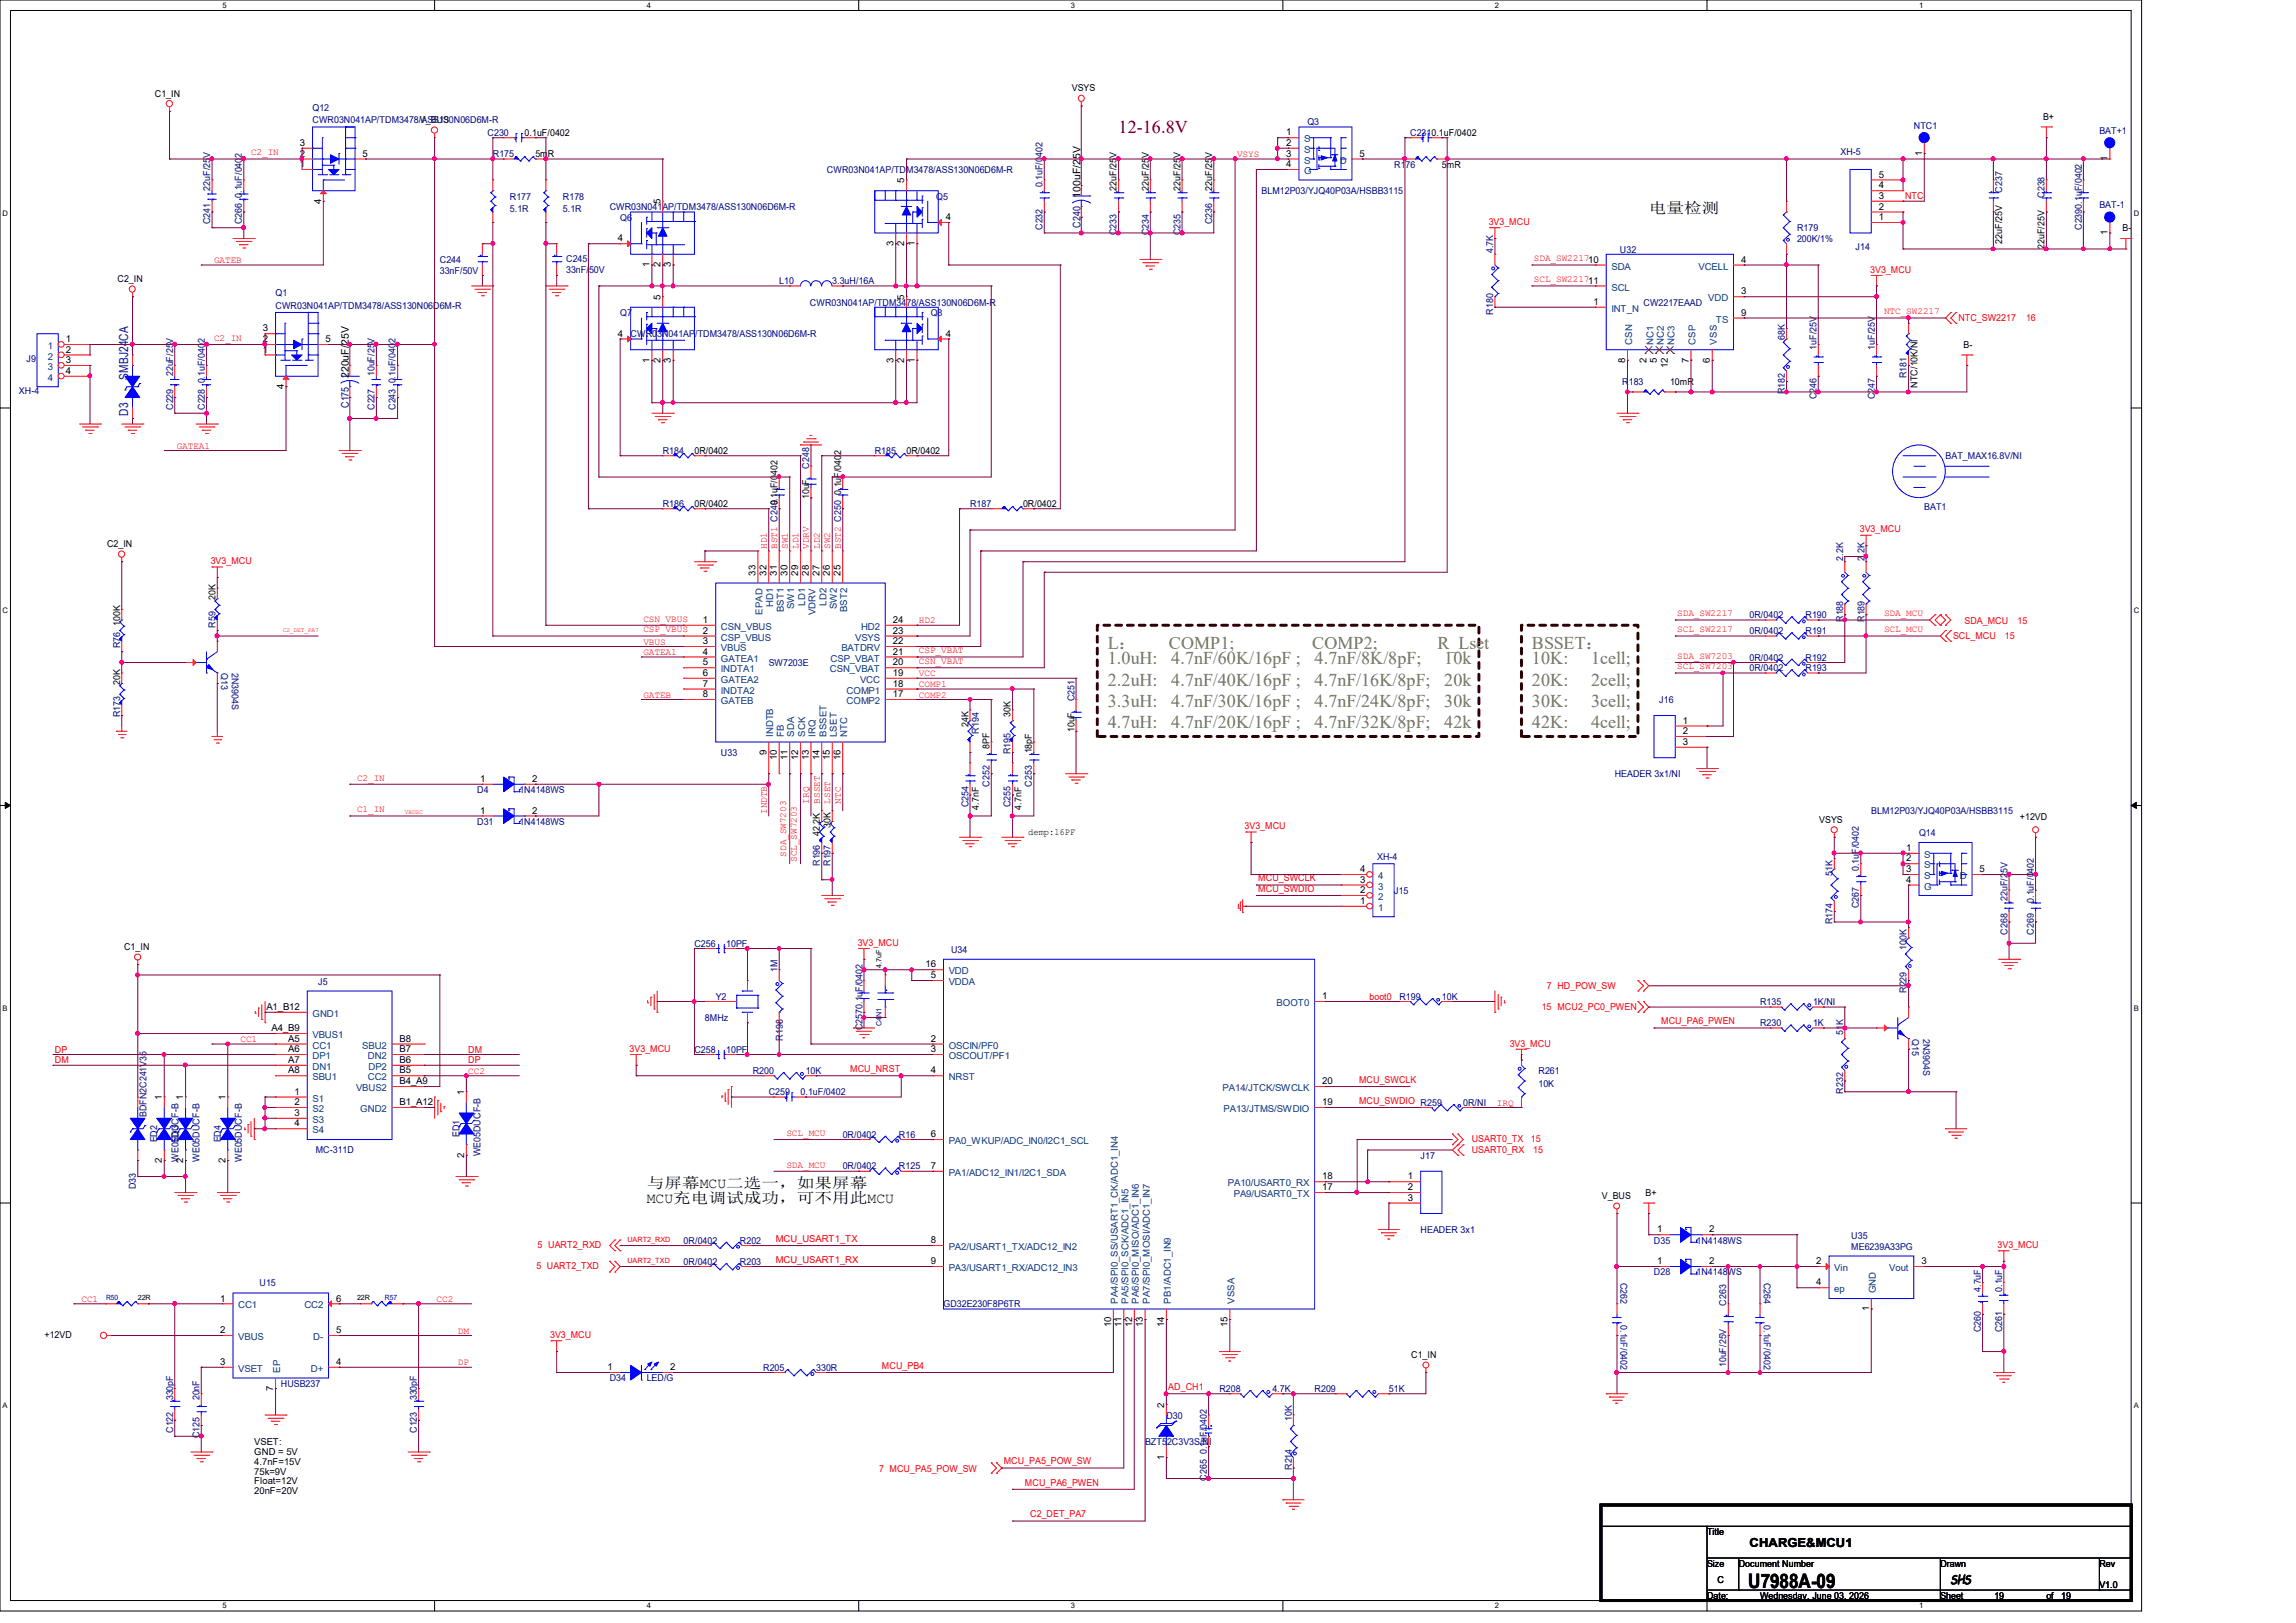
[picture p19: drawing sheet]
<svg xmlns="http://www.w3.org/2000/svg" width="297mm" height="210mm" viewBox="0 0 297 210" stroke-linecap="round" stroke-linejoin="round" font-family="sans-serif">
<defs><g id="words">
<text font-size="2.6" x="226.1" y="205.5">U7988A-09</text>
<text font-size="2.3" fill="#800000" x="144.7" y="17.1">12-16.8V</text>
<g font-size="2.3" fill="#808040">
<text x="143.3" y="83.9">L：</text>
<text x="151.2" y="83.9">COMP1;</text>
<text x="169.8" y="83.9">COMP2;</text>
<text x="185.9" y="83.9">R_Lse</text>
<text x="192" y="83.9">t</text>
<text x="198.2" y="83.9">BSSET：</text>
<text x="143.3" y="88.7">2.2uH:</text>
<text x="143.3" y="86">1.0uH:</text>
<text x="151.5" y="88.7">4.7nF/40K/16pF ;</text>
<text x="151.5" y="86">4.7nF/60K/16pF ;</text>
<text x="170.1" y="88.7">4.7nF/16K/8pF;</text>
<text x="170.1" y="86">4.7nF/8K/8pF;</text>
<text x="186.8" y="88.7">20k</text>
<text x="186.8" y="86">10k</text>
<text x="198.2" y="86">10K:</text>
<text x="198.2" y="88.7">20K:</text>
<text x="205.8" y="86">1cell;</text>
<text x="205.8" y="88.7">2cell;</text>
<text x="143.3" y="94.2">4.7uH:</text>
<text x="143.3" y="91.5">3.3uH:</text>
<text x="151.5" y="94.2">4.7nF/20K/16pF ;</text>
<text x="151.5" y="91.5">4.7nF/30K/16pF ;</text>
<text x="170.1" y="94.2">4.7nF/32K/8pF;</text>
<text x="170.1" y="91.5">4.7nF/24K/8pF;</text>
<text x="186.8" y="94.2">42k</text>
<text x="186.8" y="91.5">30k</text>
<text x="198.2" y="91.5">30K:</text>
<text x="198.2" y="94.2">42K:</text>
<text x="205.8" y="91.5">3cell;</text>
<text x="205.8" y="94.2">4cell;</text>
</g>
<g font-size="1.9">
<text x="213.3" y="27.5">电量检测</text>
<text x="83.7" y="153.7">与屏幕MCU二选一，如果屏幕</text>
<text x="83.7" y="155.6">MCU充电调试成功，可不用此MCU</text>
</g>
<g font-size="1.6" fill="#000080">
<text x="16.6" y="44.1" transform="rotate(-90 16.6 44.1)">CA</text>
<text x="16.6" y="53.8" transform="rotate(-90 16.6 53.8)">D3</text>
<text x="16.6" y="49.1" transform="rotate(-90 16.6 49.1)">SMBJ24</text>
</g>
<g font-size="1.6">
<text x="226.3" y="200.1">CHARGE&amp;MCU1</text>
<text x="252.3" y="204.9">SHS</text>
</g>
<g font-size="1.4">
<text x="139.8" y="20.6" transform="rotate(-90 139.8 20.6)">5V</text>
<text x="139.8" y="25.6" transform="rotate(-90 139.8 25.6)">100uF/2</text>
<text x="45.1" y="48.9" transform="rotate(-90 45.1 48.9)">220uF/25V</text>
</g>
<g font-size="1.4" fill="#000080">
<text x="139.8" y="29.5" transform="rotate(-90 139.8 29.5)">C240</text>
<text x="45.1" y="52.8" transform="rotate(-90 45.1 52.8)">C175</text>
</g>
<g font-size="1.2">
<text x="138.6" y="11.8">VSYS</text>
<text x="20" y="12.5">C1_IN</text>
<text x="67.9" y="17.6">0.1uF/0402</text>
<text x="166.4" y="17.5">1</text>
<text x="264.3" y="15.5">B+</text>
<text x="38.8" y="21.6">1</text>
<text x="38.8" y="20.3">2</text>
<text x="38.8" y="18.9">3</text>
<text x="46.9" y="20.3">5</text>
<text x="69.3" y="20.3">5m</text>
<text x="70.9" y="20.3">R</text>
<text x="117" y="23.7" transform="rotate(-90 117 23.7)">5</text>
<text x="144.4" y="20.4" transform="rotate(-90 144.4 20.4)">V</text>
<text x="148.6" y="20.4" transform="rotate(-90 148.6 20.4)">V</text>
<text x="152.7" y="20.4" transform="rotate(-90 152.7 20.4)">V</text>
<text x="156.8" y="20.4" transform="rotate(-90 156.8 20.4)">V</text>
<text x="166.4" y="18.9">2</text>
<text x="166.4" y="20.3">3</text>
<text x="166.4" y="21.6">4</text>
<text x="175.9" y="20.3">5</text>
<text x="186.5" y="21.7">5mR</text>
<text x="243" y="23">5</text>
<text x="248.6" y="20.2" transform="rotate(-90 248.6 20.2)">1</text>
<text x="272.6" y="20.8" transform="rotate(-90 272.6 20.8)">1</text>
<text x="41.5" y="26.3" transform="rotate(-90 41.5 26.3)">4</text>
<text x="85.4" y="26.5" transform="rotate(-90 85.4 26.5)">5</text>
<text x="122.3" y="28.5">4</text>
<text x="144.4" y="24.7" transform="rotate(-90 144.4 24.7)">22uF/25</text>
<text x="148.6" y="24.7" transform="rotate(-90 148.6 24.7)">22uF/25</text>
<text x="152.7" y="24.7" transform="rotate(-90 152.7 24.7)">22uF/25</text>
<text x="156.8" y="24.7" transform="rotate(-90 156.8 24.7)">22uF/25</text>
<text x="243" y="28.5">1</text>
<text x="243" y="27.1">2</text>
<text x="243" y="25.7">3</text>
<text x="243" y="24.4">4</text>
<text x="274.6" y="29.9">B-</text>
<text x="79.9" y="31.2">4</text>
<text x="84" y="34.5" transform="rotate(-90 84 34.5)">1</text>
<text x="85.4" y="34.5" transform="rotate(-90 85.4 34.5)">2</text>
<text x="86.8" y="34.5" transform="rotate(-90 86.8 34.5)">3</text>
<text x="115.6" y="31.8" transform="rotate(-90 115.6 31.8)">3</text>
<text x="117" y="31.8" transform="rotate(-90 117 31.8)">2</text>
<text x="118.3" y="31.8" transform="rotate(-90 118.3 31.8)">1</text>
<text x="225.2" y="34">4</text>
<text x="259" y="31.5" transform="rotate(-90 259 31.5)">22uF/25V</text>
<text x="264.5" y="32.2" transform="rotate(-90 264.5 32.2)">22uF/25V</text>
<text x="272.6" y="30.4" transform="rotate(-90 272.6 30.4)">1</text>
<text x="15.2" y="36.5">C2_IN</text>
<text x="85.4" y="38.8" transform="rotate(-90 85.4 38.8)">5</text>
<text x="117" y="38.8" transform="rotate(-90 117 38.8)">5</text>
<text x="206.1" y="39.5">1</text>
<text x="225.2" y="38.1">3</text>
<text x="225.2" y="40.9">9</text>
<text x="8.5" y="44.3">1</text>
<text x="8.5" y="45.6">2</text>
<text x="8.5" y="47">3</text>
<text x="34" y="45.6">1</text>
<text x="34" y="44.3">2</text>
<text x="34" y="42.9">3</text>
<text x="42.1" y="44.3">5</text>
<text x="79.9" y="43.6">4</text>
<text x="84" y="46.9" transform="rotate(-90 84 46.9)">1</text>
<text x="85.4" y="46.9" transform="rotate(-90 85.4 46.9)">2</text>
<text x="86.8" y="46.9" transform="rotate(-90 86.8 46.9)">3</text>
<text x="115.6" y="46.9" transform="rotate(-90 115.6 46.9)">3</text>
<text x="117" y="46.9" transform="rotate(-90 117 46.9)">2</text>
<text x="118.3" y="46.9" transform="rotate(-90 118.3 46.9)">1</text>
<text x="122.3" y="43.6">4</text>
<text x="210.2" y="46.9" transform="rotate(-90 210.2 46.9)">8</text>
<text x="213" y="46.9" transform="rotate(-90 213 46.9)">2</text>
<text x="214.3" y="46.9" transform="rotate(-90 214.3 46.9)">5</text>
<text x="215.7" y="47.6" transform="rotate(-90 215.7 47.6)">12</text>
<text x="218.4" y="46.9" transform="rotate(-90 218.4 46.9)">7</text>
<text x="221.2" y="46.9" transform="rotate(-90 221.2 46.9)">6</text>
<text x="254" y="45">B-</text>
<text x="8.5" y="48.4">4</text>
<text x="36.7" y="50.3" transform="rotate(-90 36.7 50.3)">4</text>
<text x="216" y="49.8">10mR</text>
<text x="248" y="50.2" transform="rotate(-90 248 50.2)">NTC/10K/NI</text>
<text x="89.8" y="58.7">0R/0402</text>
<text x="108.8" y="58.8" transform="rotate(-90 108.8 58.8)">2</text>
<text x="117.3" y="58.7">0R/0402</text>
<text x="89.8" y="65.6">0R/0402</text>
<text x="100.6" y="61.5" transform="rotate(-90 100.6 61.5)">402</text>
<text x="104.7" y="64.6" transform="rotate(-90 104.7 64.6)">10uF</text>
<text x="108.8" y="64.1" transform="rotate(-90 108.8 64.1)">0.1uF/040</text>
<text x="132.3" y="65.6">0R/0402</text>
<text x="13.8" y="70.8">C2_IN</text>
<text x="27.9" y="77.6" transform="rotate(-90 27.9 77.6)">20K</text>
<text x="97.7" y="74.5" transform="rotate(-90 97.7 74.5)">33</text>
<text x="99.1" y="74.5" transform="rotate(-90 99.1 74.5)">32</text>
<text x="100.5" y="74.5" transform="rotate(-90 100.5 74.5)">31</text>
<text x="101.9" y="74.5" transform="rotate(-90 101.9 74.5)">30</text>
<text x="103.3" y="74.5" transform="rotate(-90 103.3 74.5)">29</text>
<text x="104.6" y="74.5" transform="rotate(-90 104.6 74.5)">28</text>
<text x="106" y="74.5" transform="rotate(-90 106 74.5)">27</text>
<text x="107.4" y="74.5" transform="rotate(-90 107.4 74.5)">26</text>
<text x="108.7" y="74.5" transform="rotate(-90 108.7 74.5)">25</text>
<text x="15.5" y="81" transform="rotate(-90 15.5 81)">100K</text>
<text x="90.9" y="80.6">1</text>
<text x="90.9" y="82">2</text>
<text x="90.9" y="83.4">3</text>
<text x="115.5" y="83.4">22</text>
<text x="115.5" y="82">23</text>
<text x="115.5" y="80.6">24</text>
<text x="15.5" y="88.6" transform="rotate(-90 15.5 88.6)">20K</text>
<text x="90.9" y="84.7">4</text>
<text x="90.9" y="86.1">5</text>
<text x="90.9" y="87.5">6</text>
<text x="90.9" y="88.9">7</text>
<text x="115.5" y="88.9">18</text>
<text x="115.5" y="87.5">19</text>
<text x="115.5" y="86.1">20</text>
<text x="115.5" y="84.7">21</text>
<text x="90.9" y="90.2">8</text>
<text x="115.5" y="90.2">17</text>
<text x="125.3" y="94.1" transform="rotate(-90 125.3 94.1)">24K</text>
<text x="130.7" y="92.7" transform="rotate(-90 130.7 92.7)">30K</text>
<text x="139" y="94.7" transform="rotate(-90 139 94.7)">10uF</text>
<text x="217.7" y="93.6">1</text>
<text x="217.7" y="95">2</text>
<text x="62.1" y="101.2">1</text>
<text x="68.8" y="101.2">2</text>
<text x="99.1" y="97.7" transform="rotate(-90 99.1 97.7)">9</text>
<text x="100.5" y="98.3" transform="rotate(-90 100.5 98.3)">10</text>
<text x="101.9" y="98.3" transform="rotate(-90 101.9 98.3)">11</text>
<text x="103.3" y="98.3" transform="rotate(-90 103.3 98.3)">12</text>
<text x="104.6" y="98.3" transform="rotate(-90 104.6 98.3)">13</text>
<text x="106" y="98.3" transform="rotate(-90 106 98.3)">14</text>
<text x="107.4" y="98.3" transform="rotate(-90 107.4 98.3)">15</text>
<text x="108.7" y="98.3" transform="rotate(-90 108.7 98.3)">16</text>
<text x="128" y="96.9" transform="rotate(-90 128 96.9)">8PF</text>
<text x="133.5" y="97.5" transform="rotate(-90 133.5 97.5)">18pF</text>
<text x="217.7" y="96.4">3</text>
<text x="62.1" y="105.3">1</text>
<text x="68.8" y="105.3">2</text>
<text x="107.4" y="107.1" transform="rotate(-90 107.4 107.1)">30K</text>
<text x="126.6" y="104.8" transform="rotate(-90 126.6 104.8)">4.7nF</text>
<text x="132.1" y="104.8" transform="rotate(-90 132.1 104.8)">4.7nF</text>
<text x="133" y="108">demp:16PF</text>
<text x="235.3" y="106.5">VSYS</text>
<text x="261.3" y="106">+12VD</text>
<text x="106" y="108.2" transform="rotate(-90 106 108.2)">42.2K</text>
<text x="175.9" y="112.9">4</text>
<text x="246.6" y="110.1">1</text>
<text x="246.6" y="111.5">2</text>
<text x="246.6" y="112.9">3</text>
<text x="256.1" y="112.9">5</text>
<text x="175.9" y="117">1</text>
<text x="175.9" y="115.6">2</text>
<text x="175.9" y="114.2">3</text>
<text x="246.6" y="114.2">4</text>
<text x="16" y="122.9">C1_IN</text>
<text x="119.7" y="125.2">16</text>
<text x="34.5" y="130.7">A1_B12</text>
<text x="120.4" y="126.6">5</text>
<text x="171" y="129.3">1</text>
<text x="35.1" y="133.4">A4_B9</text>
<text x="37.3" y="134.8">A5</text>
<text x="37.3" y="136.1">A6</text>
<text x="37.3" y="137.5">A7</text>
<text x="51.7" y="134.8">B8</text>
<text x="51.7" y="136.1">B7</text>
<text x="51.7" y="137.5">B6</text>
<text x="120.4" y="134.8">2</text>
<text x="120.4" y="136.1">3</text>
<text x="21" y="142.3" transform="rotate(-90 21 142.3)">1</text>
<text x="23.7" y="142.3" transform="rotate(-90 23.7 142.3)">1</text>
<text x="29.2" y="142.3" transform="rotate(-90 29.2 142.3)">1</text>
<text x="37.3" y="138.9">A8</text>
<text x="38.1" y="141.6">1</text>
<text x="38.1" y="143">2</text>
<text x="51.7" y="138.9">B5</text>
<text x="51.7" y="140.3">B4_A9</text>
<text x="51.7" y="143">B1_A12</text>
<text x="60" y="141.6" transform="rotate(-90 60 141.6)">1</text>
<text x="120.4" y="138.9">4</text>
<text x="171" y="143">19</text>
<text x="171" y="140.3">20</text>
<text x="38.1" y="144.4">3</text>
<text x="38.1" y="145.8">4</text>
<text x="60" y="149.8" transform="rotate(-90 60 149.8)">2</text>
<text x="120.4" y="147.2">6</text>
<text x="21" y="150.5" transform="rotate(-90 21 150.5)">2</text>
<text x="23.7" y="150.5" transform="rotate(-90 23.7 150.5)">2</text>
<text x="29.2" y="150.5" transform="rotate(-90 29.2 150.5)">2</text>
<text x="120.4" y="151.3">7</text>
<text x="171" y="154">17</text>
<text x="171" y="152.6">18</text>
<text x="182.1" y="152.6">1</text>
<text x="182.1" y="154">2</text>
<text x="182.1" y="155.4">3</text>
<text x="207.2" y="155.2">V_BUS</text>
<text x="212.9" y="154.7">B+</text>
<text x="120.4" y="160.9">8</text>
<text x="214.4" y="159.5">1</text>
<text x="221.1" y="159.5">2</text>
<text x="120.4" y="163.6">9</text>
<text x="214.4" y="163.6">1</text>
<text x="221.1" y="163.6">2</text>
<text x="234.9" y="163.6">2</text>
<text x="234.9" y="166.3">4</text>
<text x="248.5" y="163.6">3</text>
<text x="5.8" y="173.1">+12VD</text>
<text x="28.5" y="172.5">2</text>
<text x="28.5" y="168.4">1</text>
<text x="43.5" y="168.4">6</text>
<text x="43.5" y="172.5">5</text>
<text x="143.7" y="171.7" transform="rotate(-90 143.7 171.7)">10</text>
<text x="145.1" y="171.7" transform="rotate(-90 145.1 171.7)">11</text>
<text x="146.4" y="171.7" transform="rotate(-90 146.4 171.7)">12</text>
<text x="147.8" y="171.7" transform="rotate(-90 147.8 171.7)">13</text>
<text x="150.6" y="171.7" transform="rotate(-90 150.6 171.7)">14</text>
<text x="158.8" y="171.7" transform="rotate(-90 158.8 171.7)">15</text>
<text x="241.8" y="169.7" transform="rotate(-90 241.8 169.7)">1</text>
<text x="28.5" y="176.6">3</text>
<text x="35.3" y="180" transform="rotate(-90 35.3 180)">7</text>
<text x="43.5" y="176.6">4</text>
<text x="78.6" y="177.3">1</text>
<text x="86.7" y="177.3">2</text>
<text x="182.5" y="175.7">C1_IN</text>
<text x="150.6" y="182.1" transform="rotate(-90 150.6 182.1)">2</text>
<text x="32.9" y="187">VSET:</text>
<text x="32.9" y="188.3">GND = 5V</text>
<text x="32.9" y="189.5">4.7nF=15V</text>
<text x="32.9" y="190.8">75k=9V</text>
<text x="150.6" y="188.8" transform="rotate(-90 150.6 188.8)">1</text>
<text x="32.9" y="192.1">Float=12V</text>
<text x="32.9" y="193.3">20nF=20V</text>
<text x="220.8" y="198.6">Title</text>
<text x="220.8" y="202.7">Size</text>
<text x="224.9" y="202.7">Document Number</text>
<text x="251" y="202.7">Drawn</text>
<text x="271.6" y="202.7">Rev</text>
<text x="220.8" y="206.9">Date:</text>
<text x="222.2" y="204.8">C</text>
<text x="227.7" y="206.9">Wednesday, June 03, 2026</text>
<text x="251" y="206.9">Sheet</text>
<text x="258" y="206.9">19</text>
<text x="264.7" y="206.9">of</text>
<text x="266.6" y="206.9">19</text>
<text x="271.6" y="205.5">V1.0</text>
</g>
<g font-size="1.2" fill="#000080">
<text x="40.4" y="14.3">Q12</text>
<text x="40.4" y="16">CWR03N041AP/TDM3478/V_BUS</text>
<text x="54.5" y="16">ASS130N06D6M-R</text>
<text x="63.1" y="17.6">C230</text>
<text x="169.1" y="16.2">Q3</text>
<text x="182.4" y="17.6">C2310.1uF/0402</text>
<text x="247.6" y="16.6">NTC1</text>
<text x="271.6" y="17.3">BAT+1</text>
<text x="27.2" y="20.4" transform="rotate(-90 27.2 20.4)">V</text>
<text x="31.3" y="20.4" transform="rotate(-90 31.3 20.4)">2</text>
<text x="63.8" y="20.3">R175</text>
<text x="107" y="22.4">CWR03N041AP/TDM3478/ASS130N06D6M-R</text>
<text x="134.9" y="20.3" transform="rotate(-90 134.9 20.3)">402</text>
<text x="180.3" y="21.7">R1</text>
<text x="181.8" y="21.7">76</text>
<text x="238.1" y="20.1">XH-5</text>
<text x="27.2" y="29" transform="rotate(-90 27.2 29)">C241</text>
<text x="27.2" y="24.7" transform="rotate(-90 27.2 24.7)">22uF/25</text>
<text x="31.3" y="29" transform="rotate(-90 31.3 29)">C266</text>
<text x="31.3" y="25.6" transform="rotate(-90 31.3 25.6)">0.1uF/040</text>
<text x="66" y="25.8">R177</text>
<text x="66" y="27.5">5.1R</text>
<text x="72.8" y="25.8">R178</text>
<text x="72.8" y="27.5">5.1R</text>
<text x="78.9" y="27.2">CWR03N041AP/TDM3478/ASS130N06D6M-R</text>
<text x="80.2" y="28.6">Q6</text>
<text x="121.1" y="25.8">Q5</text>
<text x="134.9" y="29.8" transform="rotate(-90 134.9 29.8)">C232</text>
<text x="134.9" y="24.3" transform="rotate(-90 134.9 24.3)">0.1uF/0</text>
<text x="156.8" y="29" transform="rotate(-90 156.8 29)">C236</text>
<text x="163.2" y="25.1">BLM12P03/YJQ40P03A/HSBB3115</text>
<text x="232.5" y="29.9">R179</text>
<text x="259" y="24.9" transform="rotate(-90 259 24.9)">C237</text>
<text x="264.5" y="25.6" transform="rotate(-90 264.5 25.6)">C238</text>
<text x="269.3" y="29.8" transform="rotate(-90 269.3 29.8)">C2390.1uF/0402</text>
<text x="271.6" y="26.9">BAT-1</text>
<text x="56.9" y="34">C244</text>
<text x="56.9" y="35.4">33nF/50V</text>
<text x="73.2" y="33.9">C245</text>
<text x="73.2" y="35.3">33nF/</text>
<text x="76.2" y="35.3">50V</text>
<text x="144.4" y="30.4" transform="rotate(-90 144.4 30.4)">C233</text>
<text x="148.6" y="30.4" transform="rotate(-90 148.6 30.4)">C234</text>
<text x="152.7" y="30.4" transform="rotate(-90 152.7 30.4)">C235</text>
<text x="193.2" y="32.8" transform="rotate(-90 193.2 32.8)">4.7K</text>
<text x="209.5" y="32.7">U32</text>
<text x="232.5" y="31.3">200K/1%</text>
<text x="240" y="32.4">J14</text>
<text x="35.6" y="38.3">Q1</text>
<text x="35.6" y="40">CWR03N041AP/TDM3478/ASS130N06D6M-R</text>
<text x="80.2" y="40.9">Q7</text>
<text x="100.8" y="36.8">L10</text>
<text x="104.8" y="39.5">CWR03N041AP/TDM3478/ASS130N06D6M-R</text>
<text x="107.7" y="36.8">3.3uH/16A</text>
<text x="120.4" y="40.9">Q8</text>
<text x="193.2" y="40.7" transform="rotate(-90 193.2 40.7)">R180</text>
<text x="212.6" y="39.5">CW2217EAAD</text>
<text x="3.4" y="46.8">J9</text>
<text x="22.4" y="44.5" transform="rotate(-90 22.4 44.5)">V</text>
<text x="26.5" y="44.4" transform="rotate(-90 26.5 44.4)">2</text>
<text x="48.4" y="44.5" transform="rotate(-90 48.4 44.5)">V</text>
<text x="51.2" y="44.4" transform="rotate(-90 51.2 44.4)">2</text>
<text x="81.6" y="43.6">CWR03N041AP</text>
<text x="89.9" y="43.6">/TDM3478/ASS130N06D6M-R</text>
<text x="230.9" y="44" transform="rotate(-90 230.9 44)">68K</text>
<text x="235" y="45.3" transform="rotate(-90 235 45.3)">1uF/25V</text>
<text x="242.5" y="45.3" transform="rotate(-90 242.5 45.3)">1uF/25V</text>
<text x="2.5" y="50.9">XH-4</text>
<text x="22.4" y="53" transform="rotate(-90 22.4 53)">C229</text>
<text x="22.4" y="48.7" transform="rotate(-90 22.4 48.7)">22uF/25</text>
<text x="26.5" y="53" transform="rotate(-90 26.5 53)">C228</text>
<text x="26.5" y="49.6" transform="rotate(-90 26.5 49.6)">0.1uF/040</text>
<text x="48.4" y="53" transform="rotate(-90 48.4 53)">C227</text>
<text x="48.4" y="48.7" transform="rotate(-90 48.4 48.7)">10uF/25</text>
<text x="51.2" y="53" transform="rotate(-90 51.2 53)">C243</text>
<text x="51.2" y="49.6" transform="rotate(-90 51.2 49.6)">0.1uF/040</text>
<text x="209.8" y="49.8">R</text>
<text x="210.7" y="49.8">183</text>
<text x="230.9" y="51" transform="rotate(-90 230.9 51)">R182</text>
<text x="235" y="51.7" transform="rotate(-90 235 51.7)">C246</text>
<text x="242.5" y="51.7" transform="rotate(-90 242.5 51.7)">C247</text>
<text x="246.6" y="48.9" transform="rotate(-90 246.6 48.9)">R181</text>
<text x="85.7" y="58.7">R184</text>
<text x="113.2" y="58.7">R185</text>
<text x="251.7" y="59.4">BAT_MAX16.8V/NI</text>
<text x="85.7" y="65.6">R186</text>
<text x="100.6" y="65.4" transform="rotate(-90 100.6 65.4)">9</text>
<text x="104.7" y="60.6" transform="rotate(-90 104.7 60.6)">C248</text>
<text x="125.5" y="65.6">R187</text>
<text x="248.9" y="66">BAT1</text>
<text x="241.2" y="71.9" transform="rotate(-90 241.2 71.9)">.2K</text>
<text x="238.4" y="72.6" transform="rotate(-90 238.4 72.6)">2.2K</text>
<text x="241.2" y="72.6" transform="rotate(-90 241.2 72.6)">2</text>
<text x="15.5" y="83.9" transform="rotate(-90 15.5 83.9)">R76</text>
<text x="27.9" y="81.2" transform="rotate(-90 27.9 81.2)">R59</text>
<text x="226.3" y="82">0R/0402</text>
<text x="226.3" y="80">0R/0402</text>
<text x="233.6" y="82">R191</text>
<text x="233.6" y="80">R190</text>
<text x="238.4" y="80.5" transform="rotate(-90 238.4 80.5)">R188</text>
<text x="241.2" y="80.5" transform="rotate(-90 241.2 80.5)">R189</text>
<text x="28.6" y="87.1" transform="rotate(90 28.6 87.1)">Q13</text>
<text x="30" y="87.1" transform="rotate(90 30 87.1)">2N3904S</text>
<text x="99.4" y="86.1">SW7203E</text>
<text x="226.3" y="85.5">0R/0402</text>
<text x="226.3" y="86.9">0R/0402</text>
<text x="233.6" y="85.5">R192</text>
<text x="233.6" y="86.9">R193</text>
<text x="15.5" y="92.8" transform="rotate(-90 15.5 92.8)">R173</text>
<text x="126.6" y="94.9" transform="rotate(-90 126.6 94.9)">R194</text>
<text x="139" y="90.8" transform="rotate(-90 139 90.8)">C251</text>
<text x="214.6" y="91">J16</text>
<text x="93.3" y="97.8">U33</text>
<text x="128" y="101.8" transform="rotate(-90 128 101.8)">C252</text>
<text x="130.7" y="97.6" transform="rotate(-90 130.7 97.6)">R195</text>
<text x="133.5" y="101.8" transform="rotate(-90 133.5 101.8)">C253</text>
<text x="208.9" y="100.6">HEADER 3x1/NI</text>
<text x="61.7" y="102.6">D4</text>
<text x="61.7" y="106.7">D31</text>
<text x="67.2" y="102.6">1N4148WS</text>
<text x="67.2" y="106.7">1N4148WS</text>
<text x="125.3" y="104.5" transform="rotate(-90 125.3 104.5)">C254</text>
<text x="130.7" y="104.5" transform="rotate(-90 130.7 104.5)">C255</text>
<text x="242.1" y="105.4">BLM12P03/YJQ40P03A/HSBB3115</text>
<text x="106" y="112.1" transform="rotate(-90 106 112.1)">R196</text>
<text x="107.4" y="112.1" transform="rotate(-90 107.4 112.1)">R197</text>
<text x="178.1" y="111.3">XH-4</text>
<text x="237" y="113.3" transform="rotate(-90 237 113.3)">51K</text>
<text x="240.5" y="112.7" transform="rotate(-90 240.5 112.7)">0.1uF/0402</text>
<text x="248.2" y="108.1">Q14</text>
<text x="259.7" y="113" transform="rotate(-90 259.7 113)">5V</text>
<text x="263.1" y="112.9" transform="rotate(-90 263.1 112.9)">402</text>
<text x="180.3" y="115.7">J15</text>
<text x="237" y="119.6" transform="rotate(-90 237 119.6)">R174</text>
<text x="240.5" y="117.5" transform="rotate(-90 240.5 117.5)">C267</text>
<text x="259.7" y="116.6" transform="rotate(-90 259.7 116.6)">22uF/2</text>
<text x="263.1" y="116.8" transform="rotate(-90 263.1 116.8)">0.1uF/0</text>
<text x="89.8" y="122.5">C256</text>
<text x="93.9" y="122.5">10PF</text>
<text x="100.6" y="125.8" transform="rotate(-90 100.6 125.8)">1M</text>
<text x="123" y="123.3">U34</text>
<text x="246.6" y="122.9" transform="rotate(-90 246.6 122.9)">100K</text>
<text x="259.7" y="120.9" transform="rotate(-90 259.7 120.9)">C268</text>
<text x="263.1" y="120.9" transform="rotate(-90 263.1 120.9)">C269</text>
<text x="41.1" y="127.5">J5</text>
<text x="92.6" y="129.4">Y2</text>
<text x="181" y="129.4">R199</text>
<text x="186.5" y="129.4">10K</text>
<text x="227.7" y="130">R135</text>
<text x="234.5" y="130">1K/NI</text>
<text x="246.6" y="128.5" transform="rotate(-90 246.6 128.5)">R229</text>
<text x="89.8" y="136.2">C258</text>
<text x="91.2" y="132.1">8MHz</text>
<text x="93.9" y="136.2">10PF</text>
<text x="101.3" y="134.7" transform="rotate(-90 101.3 134.7)">R198</text>
<text x="111.5" y="133.3" transform="rotate(-90 111.5 133.3)">C2570.1uF/0402</text>
<text x="227.7" y="132.8">R230</text>
<text x="234.5" y="132.8">1K</text>
<text x="238.4" y="133.9" transform="rotate(-90 238.4 133.9)">51K</text>
<text x="247.4" y="134.4" transform="rotate(90 247.4 134.4)">Q15</text>
<text x="248.8" y="134.4" transform="rotate(90 248.8 134.4)">2N3904S</text>
<text x="97.4" y="139">R200</text>
<text x="99.4" y="141.7">C259</text>
<text x="103.5" y="141.7">0.1uF/0402</text>
<text x="104.2" y="139">10K</text>
<text x="189.3" y="143.1">0R/NI</text>
<text x="199" y="139">R261</text>
<text x="199" y="140.6">10K</text>
<text x="238.4" y="141.5" transform="rotate(-90 238.4 141.5)">R232</text>
<text x="19" y="144.6" transform="rotate(-90 19 144.6)">BDFN2C241V35</text>
<text x="20.3" y="147.8" transform="rotate(-90 20.3 147.8)">ED2</text>
<text x="23.1" y="147.8" transform="rotate(-90 23.1 147.8)">ED3</text>
<text x="28.6" y="147.8" transform="rotate(-90 28.6 147.8)">ED4</text>
<text x="40.9" y="149.1">MC-311D</text>
<text x="59.4" y="147.2" transform="rotate(-90 59.4 147.2)">ED1</text>
<text x="62.1" y="149.6" transform="rotate(-90 62.1 149.6)">WE05DUCF-B</text>
<text x="109" y="147.2">0R/0402</text>
<text x="116.3" y="147.2">R16</text>
<text x="183.8" y="149.9">J17</text>
<text x="17.6" y="153.9" transform="rotate(-90 17.6 153.9)">D33</text>
<text x="23.1" y="150.3" transform="rotate(-90 23.1 150.3)">WE05DUCF-B</text>
<text x="25.8" y="150.3" transform="rotate(-90 25.8 150.3)">WE05DUCF-B</text>
<text x="31.3" y="150.3" transform="rotate(-90 31.3 150.3)">WE05DUCF-B</text>
<text x="109" y="151.3">0R/0402</text>
<text x="116.3" y="151.3">R125</text>
<text x="88.4" y="160.9">0R/0402</text>
<text x="95.7" y="160.9">R202</text>
<text x="183.8" y="159.6">HEADER 3x1</text>
<text x="214" y="160.9">D35</text>
<text x="219.5" y="160.9">1N4148WS</text>
<text x="239.5" y="160.4">U35</text>
<text x="239.5" y="161.8">ME6239A33PG</text>
<text x="33.6" y="166.4">U15</text>
<text x="88.4" y="163.7">0R/0402</text>
<text x="95.7" y="163.7">R203</text>
<text x="209.6" y="165.9" transform="rotate(90 209.6 165.9)">C262</text>
<text x="214" y="165">D28</text>
<text x="219.5" y="165">1N4148WS</text>
<text x="228.2" y="165.9" transform="rotate(90 228.2 165.9)">C264</text>
<text x="256.2" y="167.2" transform="rotate(-90 256.2 167.2)">4.7uF</text>
<text x="259" y="167.2" transform="rotate(-90 259 167.2)">0.1uF</text>
<text x="122" y="169.2">GD32E230F8P6TR</text>
<text x="209.6" y="171.4" transform="rotate(90 209.6 171.4)">0.1uF/0402</text>
<text x="223.3" y="169" transform="rotate(-90 223.3 169)">C263</text>
<text x="228.2" y="171.4" transform="rotate(90 228.2 171.4)">0.1uF/0402</text>
<text x="256.2" y="172.4" transform="rotate(-90 256.2 172.4)">C260</text>
<text x="259" y="172.4" transform="rotate(-90 259 172.4)">C261</text>
<text x="36.3" y="179.5">HUSB237</text>
<text x="78.9" y="178.7">D34</text>
<text x="83.7" y="178.7">LED/G</text>
<text x="98.7" y="177.4">R205</text>
<text x="105.6" y="177.4">330R</text>
<text x="223.3" y="176.9" transform="rotate(-90 223.3 176.9)">10uF/25V</text>
<text x="22.4" y="185.4" transform="rotate(-90 22.4 185.4)">C122</text>
<text x="22.4" y="181.2" transform="rotate(-90 22.4 181.2)">330pF</text>
<text x="25.8" y="181.2" transform="rotate(-90 25.8 181.2)">20nF</text>
<text x="53.9" y="185.4" transform="rotate(-90 53.9 185.4)">C123</text>
<text x="53.9" y="181.2" transform="rotate(-90 53.9 181.2)">330pF</text>
<text x="150.9" y="183.6">D30</text>
<text x="157.7" y="180.1">R208</text>
<text x="164.6" y="180.1">4.7K</text>
<text x="167.1" y="183.9" transform="rotate(-90 167.1 183.9)">10K</text>
<text x="170.1" y="180.1">R209</text>
<text x="179.7" y="180.1">51K</text>
<text x="25.8" y="186.1" transform="rotate(-90 25.8 186.1)">C125</text>
<text x="148.1" y="187">BZT52C3V3S/NI</text>
<text x="156.1" y="191.6" transform="rotate(-90 156.1 191.6)">C265</text>
<text x="156.1" y="188.2" transform="rotate(-90 156.1 188.2)">0.1uF/0402</text>
<text x="167.1" y="190.2" transform="rotate(-90 167.1 190.2)">R214</text>
</g>
<g font-size="1.2" fill="#f00">
<text x="32.5" y="20.1">C2_IN</text>
<text x="160" y="20.3">VSYS</text>
<text x="192.6" y="29.1">3V3_MCU</text>
<text x="246.4" y="25.8">NTC</text>
<text x="27.7" y="34">GATEB</text>
<text x="198.4" y="33.8">SDA_SW221710</text>
<text x="241.9" y="35.3">3V3_MCU</text>
<text x="198.4" y="36.5">SCL_SW221711</text>
<text x="243.7" y="40.7">NTC_SW2217</text>
<text x="253.3" y="41.6">NTC_SW2217</text>
<text x="262.1" y="41.6">16</text>
<text x="27.7" y="44.1">C2_IN</text>
<text x="22.9" y="58">GATEA1</text>
<text x="99.2" y="71" transform="rotate(-90 99.2 71)">HD1</text>
<text x="100.5" y="71" transform="rotate(-90 100.5 71)">BST1 C240.1uF/0</text>
<text x="101.9" y="71" transform="rotate(-90 101.9 71)">SW1</text>
<text x="103.3" y="71" transform="rotate(-90 103.3 71)">LD1</text>
<text x="104.6" y="71" transform="rotate(-90 104.6 71)">VDRV</text>
<text x="106" y="71" transform="rotate(-90 106 71)">LD2</text>
<text x="107.4" y="71" transform="rotate(-90 107.4 71)">SW2</text>
<text x="108.8" y="71" transform="rotate(-90 108.8 71)">BST2 C250</text>
<text x="240.6" y="68.9">3V3_MCU</text>
<text x="27.3" y="73">3V3_MCU</text>
<text x="83.2" y="80.4">CSN_VBUS</text>
<text x="83.2" y="81.8">CSP_VBUS</text>
<text x="83.2" y="83.4">VBUS</text>
<text x="118.9" y="80.6">HD2</text>
<text x="217" y="79.8">SDA_SW2217</text>
<text x="217" y="81.8">SCL_SW2217</text>
<text x="243.7" y="79.8">SDA_MCU</text>
<text x="243.7" y="81.8">SCL_MCU</text>
<text x="252.6" y="82.7">SCL_MCU</text>
<text x="254.1" y="80.7">SDA_MCU</text>
<text x="259.3" y="82.7">15</text>
<text x="261" y="80.7">15</text>
<text x="83.2" y="84.8">GATEA1</text>
<text x="118.9" y="84.5">CSP_VBAT</text>
<text x="118.9" y="85.9">CSN_VBAT</text>
<text x="118.9" y="87.5">VCC</text>
<text x="118.9" y="88.9">COMP1</text>
<text x="217" y="85.3">SDA_SW7203</text>
<text x="217" y="86.6">SCL_SW7203</text>
<text x="83.2" y="90.3">GATEB</text>
<text x="118.9" y="90.3">COMP2</text>
<text x="46.2" y="101">C2_IN</text>
<text x="46.2" y="105.1">C1_IN</text>
<text x="99.2" y="105.3" transform="rotate(-90 99.2 105.3)">INDTB</text>
<text x="104.6" y="104" transform="rotate(-90 104.6 104)">IRQ</text>
<text x="106" y="104" transform="rotate(-90 106 104)">BSSET</text>
<text x="107.4" y="104" transform="rotate(-90 107.4 104)">LSET</text>
<text x="108.8" y="104" transform="rotate(-90 108.8 104)">NTC</text>
<text x="161" y="107.3">3V3_MCU</text>
<text x="101.7" y="110.8" transform="rotate(-90 101.7 110.8)">SDA_SW7203</text>
<text x="103.1" y="111.5" transform="rotate(-90 103.1 111.5)">SCL_SW7203</text>
<text x="162.8" y="114">MCU_SWCLK</text>
<text x="162.8" y="115.4">MCU_SWDIO</text>
<text x="111" y="122.4">3V3_MCU</text>
<text x="177.2" y="129.3">boot0</text>
<text x="199.4" y="130.7">15 MCU2_PC0_PWEN</text>
<text x="200.1" y="128">7 HD_POW_SW</text>
<text x="7.1" y="136.2">DP</text>
<text x="7.1" y="137.6">DM</text>
<text x="31.1" y="134.8">CC1</text>
<text x="60.6" y="136.2">DM</text>
<text x="60.6" y="137.6">DP</text>
<text x="81.4" y="136.1">3V3_MCU</text>
<text x="195.3" y="135.4">3V3_MCU</text>
<text x="214.9" y="132.5">MCU_PA6_PWEN</text>
<text x="60.6" y="138.9">CC2</text>
<text x="110" y="138.7">MCU_NRST</text>
<text x="175.8" y="140.1">MCU_SWCLK</text>
<text x="175.8" y="142.8">MCU_SWDIO R259</text>
<text x="193.6" y="143">IRQ</text>
<text x="101.7" y="147">SCL_MCU</text>
<text x="190.4" y="147.7">USART0_TX</text>
<text x="190.4" y="149.1">USART0_RX</text>
<text x="198" y="147.7">15</text>
<text x="198.3" y="149.1">15</text>
<text x="101.7" y="151.1">SDA_MCU</text>
<text x="69.5" y="161.5">5 UART2_RXD</text>
<text x="100.4" y="160.7">MCU_USART1_TX</text>
<text x="258.4" y="161.5">3V3_MCU</text>
<text x="69.4" y="164.2">5 UART2_TXD</text>
<text x="100.4" y="163.4">MCU_USART1_RX</text>
<text x="10.5" y="168.4">CC1</text>
<text x="56.5" y="168.4">CC2</text>
<text x="59.2" y="172.6">DM</text>
<text x="71.2" y="173.1">3V3_MCU</text>
<text x="59.2" y="176.7">DP</text>
<text x="114.1" y="177.1">MCU_PB4</text>
<text x="151.1" y="179.9">AD_CH1</text>
<text x="113.7" y="190.4">7 MCU_PA5_POW_SW</text>
<text x="129.8" y="189.5">MCU_PA5_POW_SW</text>
<text x="132.6" y="192.2">MCU_PA6_PWEN</text>
<text x="133.3" y="196.3">C2_DET_PA7</text>
</g>
<g font-size="1.2" fill="#004080">
<text x="168.7" y="18.4">S</text>
<text x="168.7" y="19.8">S</text>
<text x="168.7" y="21.2">S</text>
<text x="168.7" y="22.5">G</text>
<text x="173.3" y="21.2">D</text>
<text x="208.4" y="34.9">SDA</text>
<text x="219.7" y="34.9">VCELL</text>
<text x="208.4" y="37.6">SCL</text>
<text x="208.4" y="40.3">INT_N</text>
<text x="221" y="39">VDD</text>
<text x="222" y="41.7">TS</text>
<text x="6.2" y="45.2">1</text>
<text x="6.2" y="46.5">2</text>
<text x="6.2" y="47.9">3</text>
<text x="211.1" y="44.6" transform="rotate(-90 211.1 44.6)">CSN</text>
<text x="213.9" y="44.6" transform="rotate(-90 213.9 44.6)">NC1</text>
<text x="215.2" y="44.6" transform="rotate(-90 215.2 44.6)">NC2</text>
<text x="216.6" y="44.6" transform="rotate(-90 216.6 44.6)">NC3</text>
<text x="219.3" y="44.6" transform="rotate(-90 219.3 44.6)">CSP</text>
<text x="222.1" y="44.6" transform="rotate(-90 222.1 44.6)">VSS</text>
<text x="6.2" y="49.3">4</text>
<text x="93.3" y="81.5">CSN_VBUS</text>
<text x="93.3" y="82.9">CSP_VBUS</text>
<text x="98.6" y="79.5" transform="rotate(-90 98.6 79.5)">EPAD</text>
<text x="100" y="78.6" transform="rotate(-90 100 78.6)">HD1</text>
<text x="101.4" y="79.2" transform="rotate(-90 101.4 79.2)">BST1</text>
<text x="102.7" y="78.8" transform="rotate(-90 102.7 78.8)">SW1</text>
<text x="104.1" y="78.4" transform="rotate(-90 104.1 78.4)">LD1</text>
<text x="105.5" y="79.6" transform="rotate(-90 105.5 79.6)">VDRV</text>
<text x="106.9" y="78.4" transform="rotate(-90 106.9 78.4)">LD2</text>
<text x="108.2" y="78.8" transform="rotate(-90 108.2 78.8)">SW2</text>
<text x="109.6" y="79.2" transform="rotate(-90 109.6 79.2)">BST2</text>
<text x="110.6" y="82.9">VSYS</text>
<text x="111.4" y="81.5">HD2</text>
<text x="93.3" y="84.2">VBUS</text>
<text x="93.3" y="85.6">GATEA1</text>
<text x="93.3" y="87">INDTA1</text>
<text x="93.3" y="88.3">GATEA2</text>
<text x="93.3" y="89.7">INDTA2</text>
<text x="107.4" y="87">CSN_VBAT</text>
<text x="107.4" y="85.6">CSP_VBAT</text>
<text x="108.8" y="84.2">BATDRV</text>
<text x="109.5" y="89.7">COMP1</text>
<text x="111.3" y="88.3">VCC</text>
<text x="93.3" y="91.1">GATEB</text>
<text x="100" y="95.3" transform="rotate(-90 100 95.3)">INDTB</text>
<text x="101.4" y="95.3" transform="rotate(-90 101.4 95.3)">FB</text>
<text x="102.7" y="95.3" transform="rotate(-90 102.7 95.3)">SDA</text>
<text x="104.1" y="95.3" transform="rotate(-90 104.1 95.3)">SCK</text>
<text x="105.5" y="95.3" transform="rotate(-90 105.5 95.3)">IRQ</text>
<text x="106.9" y="95.3" transform="rotate(-90 106.9 95.3)">BSSET</text>
<text x="108.2" y="95.3" transform="rotate(-90 108.2 95.3)">LSET</text>
<text x="109.5" y="91.1">COMP2</text>
<text x="109.6" y="95.3" transform="rotate(-90 109.6 95.3)">NTC</text>
<text x="178.3" y="113.7">4</text>
<text x="248.9" y="111">S</text>
<text x="248.9" y="112.4">S</text>
<text x="248.9" y="113.7">S</text>
<text x="253.5" y="113.7">D</text>
<text x="178.3" y="117.9">1</text>
<text x="178.3" y="116.5">2</text>
<text x="178.3" y="115.1">3</text>
<text x="248.9" y="115.1">G</text>
<text x="40.4" y="131.6">GND1</text>
<text x="122.7" y="127.5">VDDA</text>
<text x="122.7" y="126.1">VDD</text>
<text x="165.1" y="130.2">BOOT0</text>
<text x="40.4" y="134.3">VBUS1</text>
<text x="40.4" y="135.7">CC1</text>
<text x="40.4" y="137">DP1</text>
<text x="46.9" y="135.7">SBU2</text>
<text x="47.6" y="137">DN2</text>
<text x="122.7" y="135.7">OSCIN/PF0</text>
<text x="122.7" y="137">OSCOUT/PF1</text>
<text x="40.4" y="138.4">DN1</text>
<text x="40.4" y="139.8">SBU1</text>
<text x="40.4" y="142.5">S1</text>
<text x="40.4" y="143.9">S2</text>
<text x="46.1" y="141.2">VBUS2</text>
<text x="46.6" y="143.9">GND2</text>
<text x="47.6" y="139.8">CC2</text>
<text x="47.7" y="138.4">DP2</text>
<text x="122.7" y="139.8">NRST</text>
<text x="158.2" y="141.2">PA14/JTCK/SWCLK</text>
<text x="158.3" y="143.9">PA13/JTMS/SWDIO</text>
<text x="40.4" y="145.3">S3</text>
<text x="40.4" y="146.6">S4</text>
<text x="122.7" y="148">PA0_WKUP/ADC_IN0/I2C1_SCL</text>
<text x="122.7" y="152.1">PA1/ADC12_IN1/I2C1_SDA</text>
<text x="158.8" y="153.5">PA10/USART0_RX</text>
<text x="159.6" y="154.9">PA9/USART0_TX</text>
<text x="122.7" y="161.8">PA2/USART1_TX/ADC12_IN2</text>
<text x="122.7" y="164.5">PA3/USART1_RX/ADC12_IN3</text>
<text x="237.3" y="164.5">Vin</text>
<text x="237.3" y="167.2">ep</text>
<text x="242.7" y="167.3" transform="rotate(-90 242.7 167.3)">GND</text>
<text x="244.4" y="164.5">Vout</text>
<text x="30.8" y="173.4">VBUS</text>
<text x="30.8" y="169.3">CC1</text>
<text x="39.4" y="169.3">CC2</text>
<text x="40.5" y="173.4">D-</text>
<text x="144.6" y="168.7" transform="rotate(-90 144.6 168.7)">PA4/SPI0_SS/USART1_CK/ADC1_IN4</text>
<text x="146" y="168.7" transform="rotate(-90 146 168.7)">PA5/SPI0_SCK/ADC1_IN5</text>
<text x="147.3" y="168.7" transform="rotate(-90 147.3 168.7)">PA6/SPI0_MISO/ADC1_IN6</text>
<text x="148.7" y="168.7" transform="rotate(-90 148.7 168.7)">PA7/SPI0_MOSI/ADC1_IN7</text>
<text x="151.5" y="168.7" transform="rotate(-90 151.5 168.7)">PB1/ADC1_IN9</text>
<text x="159.7" y="168.7" transform="rotate(-90 159.7 168.7)">VSSA</text>
<text x="30.8" y="177.5">VSET</text>
<text x="36.2" y="177.6" transform="rotate(-90 36.2 177.6)">EP</text>
<text x="40.2" y="177.5">D+</text>
</g>
<g font-size="1">
<text x="28.8" y="1">5</text>
<text x="83.7" y="1">4</text>
<text x="138.5" y="1">3</text>
<text x="193.4" y="1">2</text>
<text x="248.2" y="1">1</text>
<text x=".3" y="27.9">D</text>
<text x="276" y="27.9">D</text>
<text x=".3" y="79.4">C</text>
<text x="276" y="79.4">C</text>
<text x=".3" y="130.8">B</text>
<text x="276" y="130.8">B</text>
<text x=".3" y="182.2">A</text>
<text x="276" y="182.2">A</text>
<text x="28.8" y="208.1">5</text>
<text x="83.7" y="208.1">4</text>
<text x="138.5" y="208.1">3</text>
<text x="193.4" y="208.1">2</text>
<text x="248.2" y="208.1">1</text>
</g>
<g font-size=".9">
<text x="114" y="125.2" transform="rotate(-90 114 125.2)">4.7uF</text>
<text x="17.8" y="168.1">22R</text>
<text x="46.2" y="168.1">22R</text>
</g>
<g font-size=".9" fill="#000080">
<text x="114" y="131.6" transform="rotate(-90 114 131.6)">N1</text>
<text x="114" y="132.8" transform="rotate(-90 114 132.8)">C4</text>
<text x="13.7" y="168.1">R50</text>
<text x="49.8" y="168.1">R57</text>
</g>
<g font-size=".9" fill="#f00">
<text x="81.2" y="160.7">UART2_RXD</text>
<text x="81.2" y="163.4">UART2_TXD</text>
</g>
<g font-size=".8" fill="#f00">
<text x="36.6" y="81.8">C2_DET_PA7</text>
<text x="52.4" y="105.3">VBUSC</text>
</g>
</g></defs>
<g fill="none" stroke="#000" stroke-width=".13">
<path d="M0 0h277v208.4h-277zM1.4 1.4h274.3v205.7h-274.3zM56.2 0v1.4M111.1 0v1.4M165.9 0v1.4M220.8 0v1.4M0 52.8h1.4M275.7 52.8h1.3M0 104.2h1.4M.7 103.8l.7 .4-.7 .4zM275.7 104.2l.7-.4v.8zM275.7 104.2h1.3"/>
<path d="M0 155.7h1.4M275.7 155.7h1.3M207.1 197.5h68.6M220.8 197.5v10.9M275.7 197.5h.1M56.2 207.1v1.3M111.1 207.1v1.3M165.9 207.1v1.3M220.8 207.1h.1M220.8 201.6h54.9M220.8 205.7h54.9M224.9 205.7h.1"/>
<path d="M224.9 201.6v4.1M251 207.1h.1M251 201.6v5.5M271.6 205.7h.1M271.6 201.6v4.1M275.7 201.6h.1M275.7 205.7h.1"/>
</g>
<path d="M.7 103.8l.7 .4-.7 .4zM275.7 104.2l.7-.4v.8z" fill="#000"/>
<path d="M141.9 95.3v-14.4h49.4v14.4h-49.4M196.8 95.3v-14.4h15.1v14.4h-15.1" fill="none" stroke="#400000" stroke-width=".38" stroke-dasharray=".8 .8"/>
<g fill="none" stroke="#f00" stroke-width=".13">
<path d="M21.9 14.4h.1M21.9 13.8v.6M56.2 17.8h.1M56.2 17.3v.5M139.9 13.7h.1M139.9 13.2v.5M264 16.4h1.4M264.7 17.8h.1M264.7 16.4v1.4M265.4 16.4h.1M17.1 38.4h.1M17.1 37.8v.6"/>
<path d="M30.1 30.9h2.8M30.6 31.2h1.9M31 31.7h.1M31 31.7h1.1M31.4 32.1h.3M31.7 32.1h.1M32.5 31.2h.1M32.9 30.9h.1M61 37h2.8M61.4 37.4h1.9M61.8 37.8h.1M61.8 37.8h1.1"/>
<path d="M62.3 38.3h.2M62.5 38.3h.1M63.3 37.4h.1M63.8 37h.1M70.6 37h2.8M71 37.4h1.9M71.5 37.8h.1M71.5 37.8h1.1M71.8 38.3h.3M72.1 38.3h.1M72.9 37.4h.1M73.4 37h.1"/>
<path d="M147.4 33.6h2.8M147.8 34h2M148.3 34.4h.1M148.3 34.4h1.1M148.7 34.8h.2M148.9 34.8h.1M149.8 34h.1M150.2 33.6h.1M192.7 29.5h.1M192.7 29.5h1.4M193.4 30.9h.1M193.4 29.5v1.4"/>
<path d="M242.1 35.6h.1M242.1 35.6h1.4M242.7 37h.1M242.7 35.6v1.4M274.3 30.9h1.4M275 32.2h.1M275 30.9v1.3M275.7 30.9h.1M10.3 54.9h2.7M10.7 55.2h1.9M11.1 55.7h.1M11.1 55.7h1.1"/>
<path d="M11.5 56.1h.3M11.8 56.1h.1M12.6 55.2h.1M13 54.9h.1M15.7 54.9h2.8M16.2 55.2h1.9M16.6 55.7h.1M16.6 55.7h1.1M17 56.1h.3M17.3 56.1h.1M18.1 55.2h.1M18.5 54.9h.1"/>
<path d="M25.4 54.9h2.7M25.8 55.2h1.9M26.2 55.7h.1M26.2 55.7h1.1M26.6 56.1h.3M26.9 56.1h.1M27.7 55.2h.1M28.1 54.9h.1M43.9 58.3h2.7M44.3 58.7h1.9M44.7 59.1h.1M44.7 59.1h1.1"/>
<path d="M45.1 59.5h.3M45.4 59.5h.1M46.2 58.7h.1M46.6 58.3h.1M84.3 53.5h2.8M84.8 53.9h1.9M85.2 54.3h.1M85.2 54.3h1.1M85.6 54.7h.3M85.9 54.7h.1M86.7 53.9h.1M87.1 53.5h.1"/>
<path d="M103.5 57.6h.1M103.5 57.6h2.8M104 57.2h.1M104 57.2h1.9M104.4 56.8h1.1M104.8 56.3h.1M104.8 56.3h.2M105.5 56.8h.1M209.2 53.5h2.7M209.5 53.9h2M210 54.3h.1M210 54.3h1.1"/>
<path d="M210.4 54.7h.3M210.7 54.7h.1M211.5 53.9h.1M211.9 53.5h.1M252.3 40.4h.1M252.3 41.8h.1M252.3 40.4l-.6 .7 .6 .7M253 41.8h.1M253 40.4h.1M253 40.4l-.7 .7 .7 .7M253.7 45.9h1.4M254.4 47.3h.1"/>
<path d="M254.4 45.9v1.4M255.1 45.9h.1M15.7 72.7h.1M15.7 72.1v.6M27.4 73.4h.1M27.4 73.4h1.4M28.1 74.7h.1M28.1 73.4v1.3M89.8 72.7h2.8M90.3 73.1h1.9M90.6 73.5h.1M90.6 73.5h1.1"/>
<path d="M91.1 73.9h.2M91.3 73.9h.1M92.2 73.1h.1M92.6 72.7h.1M240.7 69.3h.1M240.7 69.3h1.4M241.4 70.6h.1M241.4 69.3v1.3M250.3 79.5h.1M250.3 79.5l-.7 .7 .7 .7M251 79.5h.1M251 79.5l-.7 .7 .7 .7"/>
<path d="M251 79.5l.7 .7-.7 .7M251.7 79.5h.1M251.7 79.5l.6 .7-.6 .7M15.1 94.6h.1M15.1 94.6h1.3M15.3 95h.9M15.6 95.5h.3M15.7 94.6h.1M15.7 93.9v.7M15.9 95.5h.1M16.2 95h.1M27.4 95.3h.1"/>
<path d="M27.4 95.3h1.4M27.7 95.7h.8M28 96.1h.2M28.1 95.3h.1M28.1 94.6v.7M28.2 96.1h.1M28.5 95.7h.1M219.5 99.4h2.7M219.8 99.8h2M221.8 99.8h.1M222.2 99.4h.1M250.3 80.9h.1"/>
<path d="M251 80.9h.1M251.7 80.9h.1M251.7 81.6h.1M251.7 83h.1M251.7 81.6l-.7 .7 .7 .7M252.3 83h.1M252.3 81.6h.1M252.3 81.6l-.6 .7 .6 .7M106.3 115.9h2.7M106.7 116.3h1.9M107.1 116.7h.1M107.1 116.7h1.1"/>
<path d="M107.5 117.1h.3M107.8 117.1h.1M108.6 116.3h.1M109 115.9h.1M124.1 108.3h2.8M124.5 108.8h1.9M124.9 109.2h.1M124.9 109.2h1.1M125.3 109.6h.3M125.6 109.6h.1M126.4 108.8h.1M126.9 108.3h.1"/>
<path d="M129.6 108.3h2.7M130 108.8h1.9M130.4 109.2h.1M130.4 109.2h1.1M130.9 109.6h.2M131.1 109.6h.1M131.9 108.8h.1M132.3 108.3h.1M137.8 100.1h2.8M138.3 100.5h1.9M138.6 100.9h.1M138.6 100.9h1.1"/>
<path d="M139.1 101.3h.2M139.3 101.3h.1M140.2 100.5h.1M140.6 100.1h.1M160.2 117.5h.1M160.2 117v.5M160.4 116.7h.1M160.4 116.7v1.1M160.7 117.3h.1M160.7 118.1h.1M160.7 117.3h.5M160.7 116.4v1.7"/>
<path d="M161.2 107.7h.1M161.2 107.7h1.3M161.8 109h.1M161.8 107.7v1.3M220.3 100.2h.1M220.3 100.2h1.1M220.7 100.7h.2M220.9 100.7h.1M237.3 108.3h.1M237.3 107.8v.5M263.3 108.3h.1M263.3 115.2h.1"/>
<path d="M263.3 119.3h.1M263.3 107.8v.5M263.3 115.2v1.4M263.3 117.9v1.4M17.8 124.8h.1M17.8 124.2v.6M33 131.1h.1M33 130.9v.2M33.4 130.4h.1M33.4 130.4v1.1M33.9 131.9h.1M33.9 130v1.9"/>
<path d="M34.3 132.3h.1M34.3 129.6v2.7M81.6 136.4h.1M81.6 136.4h1.4M82.3 137.8h.1M82.3 136.4v1.4M83.8 129.8h.1M83.8 129.5v.3M84.2 129h.1M84.2 129v1.1M84.6 130.6h.1M84.6 128.7v1.9"/>
<path d="M85 131h.1M85 128.2v2.8M110.4 133h.1M110.4 133h2.8M110.8 133.4h.1M110.8 133.4h1.9M111.1 122.7h.1M111.1 122.7h1.3M111.2 133.9h1.1M111.6 134.3h.1M111.6 134.3h.3M111.8 124.1h.1"/>
<path d="M111.8 122.7v1.4M112.3 133.9h.1M193.4 131h.1M193.4 128.2v2.8M193.8 130.6h.1M193.8 128.7v1.9M194.2 129h.1M194.2 129v1.1M194.6 129.8h.1M194.6 129.5v.3M196.1 135.8h.1M196.1 135.8h1.4"/>
<path d="M196.8 137.2h.1M196.8 135.8v1.4M211.9 131h.1M211.9 129.6h.1M211.9 128.2h.1M211.9 126.9h.1M211.9 129.6l.7 .7-.7 .7M211.9 126.9l.7 .7-.7 .6M212.6 129.6h.1M212.6 131h.1M212.6 126.9h.1M212.6 128.2h.1"/>
<path d="M212.6 129.6l.7 .7-.7 .7M212.6 126.9l.7 .7-.7 .6M258.5 124.1h2.8M259 124.5h1.9M259.3 124.9h.1M259.3 124.9h1.1M259.8 125.3h.3M260.1 125.3h.1M260.9 124.5h.1M261.3 124.1h.1M22.6 154.3h2.8M23 154.7h1.9"/>
<path d="M23.5 155.1h.1M23.5 155.1h1.1M23.8 155.5h.3M24.1 155.5h.1M24.9 154.7h.1M25.4 154.3h.1M28.1 154.3h2.8M28.5 154.7h1.9M28.9 155.1h.1M28.9 155.1h1.1M29.3 155.5h.3M29.6 155.5h.1"/>
<path d="M30.4 154.7h.1M30.9 154.3h.1M31.7 146.2h.1M31.7 145.9v.3M32.1 145.5h.1M32.1 145.5v1.1M32.5 147h.1M32.5 145.1v1.9M32.9 147.4h.1M32.9 144.7v2.7M56.2 141.9h.1M56.2 141.9v2.8"/>
<path d="M56.6 142.4h.1M56.6 142.4v1.9M57 143.8h.1M57 142.7v1.1M57.4 143.2h.1M57.4 143.2v.3M59 152.2h2.7M59.4 152.7h1.9M59.8 153h.1M59.8 153h1.1M60.2 153.5h.3M60.5 153.5h.1"/>
<path d="M61.3 152.7h.1M61.7 152.2h.1M93.4 141.8h.1M93.4 141.8v.3M93.8 142.5h.1M93.8 141.4v1.1M94.2 141h.1M94.2 141v1.9M94.6 140.6h.1M94.6 140.6v2.7M178.3 159.1h.1M178.3 159.1h2.7"/>
<path d="M178.7 159.5h.1M178.7 159.5h1.9M179.1 159.9h1.1M180.2 159.9h.1M187.9 148.1h.1M187.9 146.7h.1M187.9 146.7l.7 .7-.7 .7M188.6 148.1h.1M188.6 146.7h.1M188.6 149.5h.1M188.6 146.7l.7 .7-.7 .7M188.6 148.1l-.7 .7 .7 .7"/>
<path d="M189.3 148.1h.1M189.3 149.5h.1M189.3 148.1l-.7 .7 .7 .7M209.2 157h.1M209.2 156.5v.5M212.6 155.7h1.4M213.3 157h.1M213.3 155.7v1.3M214 155.7h.1M251.7 146h.1M251.7 146h2.7M252.1 146.5h.1"/>
<path d="M252.1 146.5h1.9M252.5 146.9h1.1M252.9 147.3h.1M252.9 147.3h.3M253.6 146.9h.1M13.8 172.8h.6M14.4 172.8h.1M71.3 173.5h.1M71.3 173.5h1.4M72 174.9h.1M72 173.5v1.4M78.9 163.2h.1"/>
<path d="M78.9 164.6h.1M78.9 163.2l.6 .7-.6 .7M79.5 161.8h.1M79.5 160.4h.1M79.5 164.6h.1M79.5 163.2h.1M79.5 160.4l-.6 .8 .6 .6M79.5 163.2l.7 .7-.7 .7M80.2 161.8h.1M80.2 160.4h.1M80.2 160.4l-.7 .8 .7 .6M157.7 174.9h.1"/>
<path d="M157.7 174.9h2.7M158.1 175.3h.1M158.1 175.3h2M158.5 175.7h1.1M159 176.1h.1M159 176.1h.2M159.6 175.7h.1M179.5 160.3h.1M179.5 160.3h.3M184.4 177.6h.1M184.4 177v.6M257.9 177.6h.1"/>
<path d="M257.9 177.6h2.7M258.3 178h.1M258.3 178h1.9M258.5 161.8h.1M258.5 161.8h1.4M258.7 178.4h1.1M259.1 178.9h.1M259.1 178.9h.2M259.2 163.2h.1M259.2 161.8v1.4M259.8 178.4h.1M24.7 187.9h2.7"/>
<path d="M25.1 188.3h1.9M25.5 188.7h.1M25.5 188.7h1.1M25.9 189.1h.3M26.2 189.1h.1M27 188.3h.1M27.4 187.9h.1M34.3 183.1h2.7M34.7 183.5h1.9M35.1 183.9h.1M35.1 183.9h1.1M35.5 184.3h.3"/>
<path d="M35.8 184.3h.1M36.6 183.5h.1M37 183.1h.1M52.8 187.9h2.7M53.2 188.3h1.9M53.6 188.7h.1M53.6 188.7h1.1M54 189.1h.3M54.3 189.1h.1M55.1 188.3h.1M55.5 187.9h.1M128.2 190.6h.1"/>
<path d="M128.2 189.3h.1M128.2 189.3l.7 .6-.7 .7M128.9 189.3h.1M128.9 190.6h.1M128.9 189.3l.7 .6-.7 .7M165.9 194.1h.1M165.9 194.1h2.8M166.4 194.5h.1M166.4 194.5h1.9M166.8 194.9h1.1M167.2 195.3h.1M167.2 195.3h.3"/>
<path d="M167.9 194.9h.1M207.8 180.3h.1M207.8 180.3h2.7M208.2 180.8h.1M208.2 180.8h1.9M208.6 181.2h1.1M209 181.6h.1M209 181.6h.3M209.7 181.2h.1"/>
<circle cx="21.9" cy="13.4" r=".4"/>
<circle cx="56.2" cy="16.8" r=".4"/>
<circle cx="139.9" cy="12.7" r=".39"/>
<circle cx="17.1" cy="37.4" r=".39"/>
<circle cx="15.7" cy="71.7" r=".4"/>
<circle cx="237.3" cy="107.4" r=".39"/>
<circle cx="263.3" cy="107.4" r=".38"/>
<circle cx="17.8" cy="123.8" r=".39"/>
<circle cx="209.1" cy="156" r=".38"/>
<circle cx="13.4" cy="172.8" r=".4"/>
<circle cx="184.4" cy="176.6" r=".38"/>
</g>
<path d="M207.1 194.7h68.6v12.4h-68.6z" fill="none" stroke="#000" stroke-width=".38"/>
<g fill="none" stroke="#00f" stroke-width=".13">
<path d="M125.2 95.7h.1M125.2 94.6h.1M125.2 93.5h.1M125.2 95.7l.3 .3M125.2 94.6l.6 .6M125.2 93.5l.6 .6M125.5 93.3h.1M125.5 93.3l-.3 .2M125.8 95.2h.1M125.8 94.1h.1M125.8 95.2l-.6 .5M125.8 94.1l-.6 .5"/>
<path d="M262.8 117.5h1.1M262.8 116.8h1.1M263.3 116.8h.1M263.3 117.5h.1M263.3 116.6v.2M263.3 117.5v.4M263.9 117.5h.1M263.9 116.8h.1"/>
<circle cx="263.1" cy="116.8" r=".04"/>
</g>
<path d="M125.2 95.7l.3-.2v.5l-.3-.3 .3-.2z" fill-rule="evenodd" fill="#00f"/>
<g fill="none" stroke="#00f" stroke-width=".13">
<path d="M26.9 25.1h.1M26.9 25.8h.1M26.9 25.1h1.1M26.9 25.8h1.1M27.4 25.8h.1M27.4 25.1h.1M27.4 24.7v.4M27.4 25.8v.2M81.6 27.4h8.2v5.5h-8.2zM81.6 31.5h.1M81.6 31.5h1.4M83 31.5h.1"/>
<path d="M83 28.8v2.7M83.7 31.1h.1M83.7 29.6h.1M83.7 28.1h.1M83.7 28.7h.1M83.7 28.1v.9M83.7 29.6v1.1M83.7 31.1v1.1M83.7 31.7h4.7M83.7 28.7h6.1M84.3 28.7h.1M84.3 32.9h.1"/>
<path d="M84.3 30.1h.6M84.3 27.4v1.3M84.3 31.7v1.2M84.9 30.1h.1M84.9 31.7h.1M84.9 30.1v1.6M85 29.5h1.4M85.7 31.7h.1M85.7 30.1h.1M85.7 28.7h.1M85.7 27.4v2.1M85.7 30.1v2.8"/>
<path d="M86.4 29.5h.1M87.1 28.7h.1M87.1 27.4h.1M87.1 32.9h.1M87.1 27.4v1.3M87.1 31.7v1.2M88.4 31.7h.1M88.4 27.4h.1M88.4 27.4v1.3M89.8 28.7h.1M89.8 27.4v1.3M125.2 95.7l.3-.2v.5l-.3-.3 .3-.2z"/>
<circle cx="27.6" cy="25.8" r=".04"/>
</g>
<path d="M27.4 27.4h.1M27.4 23.3h.1M27.4 23.3v1.4M27.4 26v1.4M125.5 97.4h.1M125.5 91.9h.1M125.5 91.9v1.4M125.5 96v1.4" fill="none" stroke="#f00" stroke-width=".13"/>
<path d="M84.3 29.5v1.4l-.6-.8z" fill="#00f"/>
<path d="M84.3 29.5v1.4l-.6-.8z" fill="none" stroke="#00f" stroke-width=".13"/>
<path d="M85.7 29.5l.6 1.1h-1.1z" fill="#00f"/>
<path d="M85.7 29.5l.6 1.1h-1.1z" fill="none" stroke="#00f" stroke-width=".13"/>
<path d="M81.2 31.2l.4 .3-.4 .4z" fill="#f00"/>
<g fill="none" stroke="#f00" stroke-width=".13">
<path d="M80.2 31.5h.1M80.2 31.5h1.4M81.2 31.2l.4 .3-.4 .4zM84.3 34.3h.1M84.3 32.9v1.4M85.7 26h.1M85.7 34.3h.1M85.7 26v1.4M85.7 32.9v1.4M87.1 34.3h.1M87.1 32.9v1.4M209.2 172.8h.1"/>
<path d="M209.2 168.7h.1M209.2 168.7v1.4M209.2 171.4v1.4"/>
</g>
<g fill="none" stroke="#00f" stroke-width=".13">
<path d="M177.6 111.8h2.7v6.8h-2.7zM208.6 170.5h.1M208.6 171.2h.1M208.6 170.5h1.1M208.6 171.2h1.1M209.2 171.2h.1M209.2 170.5h.1M209.2 170.1v.4M209.2 171.2v.2"/>
<circle cx="209.3" cy="171.2" r=".04"/>
</g>
<circle cx="177.2" cy="117.2" r=".37" fill="#fff"/>
<g fill="none" stroke="#f00" stroke-width=".13">
<path d="M173.5 117.3h.1M173.5 117.3h3.3"/>
<circle cx="177.2" cy="117.2" r=".37"/>
</g>
<circle cx="177.2" cy="115.8" r=".37" fill="#fff"/>
<g fill="none" stroke="#f00" stroke-width=".13">
<path d="M173.5 115.9h.1M173.5 115.9h3.3"/>
<circle cx="177.2" cy="115.8" r=".37"/>
</g>
<circle cx="177.2" cy="114.5" r=".37" fill="#fff"/>
<g fill="none" stroke="#f00" stroke-width=".13">
<path d="M173.5 114.5h.1M173.5 114.5h3.3"/>
<circle cx="177.2" cy="114.5" r=".37"/>
</g>
<circle cx="177.2" cy="113.1" r=".37" fill="#fff"/>
<g fill="none" stroke="#f00" stroke-width=".13">
<path d="M238.6 72.7h.1M238.6 79.5h.1M238.6 72.7v1.3M238.6 78.1v1.4M173.5 113.2h.1M173.5 113.2h3.3M256.5 170.1h.1M256.5 165.9h.1M256.5 165.9v1.4M256.5 168.7v1.4"/>
<circle cx="177.2" cy="113.1" r=".37"/>
</g>
<g fill="none" stroke="#00f" stroke-width=".13">
<path d="M238.2 75.3h.1M238.2 76.9h.1M238.2 75.3l.9 .8M238.2 76.9l.9 .9M238.6 78.1h.1M238.6 74l.5 .5M239.1 74.5h.1M239.1 76.1h.1M239.1 77.8h.1M239.1 74.5l-.9 .8M239.1 76.1l-.9 .8M239.1 77.8l-.5 .3"/>
<path d="M63.8 101.5h1.4M65.2 101.5h.1M65.8 100.5h.1M65.8 100.5h.7v1.9M66.5 102.4h.1M66.5 101.5h1.4M66.5 102.4h.7M67.2 102.4h.1M67.9 101.5h.1M255.9 167.7h1.1M255.9 168.4h1.1M256.2 168.4v.1z"/>
<path d="M256.5 168.4h.1M256.5 167.7h.1M256.5 167.3v.4M256.5 168.4v.3M257 167.7h.1M257 168.4h.1"/>
<circle cx="238.4" cy="74.5" r=".18"/>
</g>
<path d="M65.2 100.5l1.3 1-1.3 .9z" fill-rule="evenodd" fill="#00f"/>
<g fill="none" stroke="#00f" stroke-width=".13">
<path d="M65.2 100.5l1.3 1-1.3 .9zM65.8 100.8h.1M65.8 100.5v.3M67.2 102.2h.1M67.2 102.2v.2M48 168.7h.1M48.3 168.4h.1M48.3 168.4l.5 .6M48.3 168.4l-.3 .3M48.8 169h.1M49.4 168.4h.1M49.4 168.4l.5 .6"/>
<path d="M49.4 168.4l-.6 .6M49.9 169h.1M50.5 168.4h.1M50.5 168.4l.2 .3M50.5 168.4l-.6 .6"/>
</g>
<path d="M62.4 101.5h.1M62.4 101.5h1.4M67.9 101.5h1.4M69.3 101.5h.1" fill="none" stroke="#f00" stroke-width=".13"/>
<path d="M50.5 168.4l.2 .3h-.5z" fill-rule="evenodd" fill="#00f"/>
<g fill="none" stroke="#00f" stroke-width=".13">
<path d="M113.2 39.8h8.2v5.5h-8.2zM113.2 39.8v1.2M114.5 39.8h.1M114.5 39.8v1.2M115.9 39.8h.1M115.9 39.8v1.2M117.3 39.8v2M118.6 39.8v1.2M113.2 41h.1M113.2 41h6.1M114.5 44h.1M114.5 44h4.8"/>
<path d="M115.9 41h.1M115.9 45.3h.1M115.9 44v1.3M116.6 41.8h.1M116.6 41.8h1.3M117.3 44h.1M117.3 42.5h.1M117.3 41h.1M117.3 42.5v2.8M118.1 42.5h.1M118.1 44h.1M118.1 42.5h.5"/>
<path d="M118.1 42.5v1.5M118.6 41h.1M118.6 45.3h.1M118.6 44v1.3M119.3 43.5h.1M119.3 42h.1M119.3 40.4h.1M119.3 41h.1M119.3 40.4v1M119.3 42v1.1M119.3 43.5v1.1M120 43.9h.1"/>
<path d="M120 41.1v2.8M120 43.9h1.4M121.4 43.9h.1M50.5 168.4l.2 .3h-.5z"/>
</g>
<path d="M46.6 168.7h.1M46.6 168.7h1.4M50.7 168.7h1.4M52.1 168.7h.1" fill="none" stroke="#f00" stroke-width=".13"/>
<path d="M118.6 41.8l.7 .7-.7 .7z" fill="#00f"/>
<path d="M118.6 41.8l.7 .7-.7 .7z" fill="none" stroke="#00f" stroke-width=".13"/>
<path d="M117.3 41.8l.5 1.1h-1.1z" fill="#00f"/>
<path d="M117.3 41.8l.5 1.1h-1.1z" fill="none" stroke="#00f" stroke-width=".13"/>
<path d="M121.8 43.5v.7l-.4-.3z" fill="#f00"/>
<g fill="none" stroke="#f00" stroke-width=".13">
<path d="M117.3 38.4h.1M117.3 38.4v1.4M157 23.3h.1M157 27.4h.1M157 23.3v1.4M157 26v1.4M206.4 37h.1M206.4 34.3h.1M206.4 39.8h.1M206.4 34.3h1.4M206.4 37h1.4M206.4 39.8h1.4"/>
<path d="M224.2 34.3h1.4M224.2 38.4h1.4M225.6 34.3h.1M225.6 38.4h.1M115.9 46.6h.1M115.9 45.3v1.3M117.3 46.6h.1M117.3 45.3v1.3M118.6 46.6h.1M118.6 45.3v1.3M121.4 43.9h1.3M121.8 43.5v.7l-.4-.3z"/>
<path d="M122.7 43.9h.1M210.5 46.6h.1M210.5 45.3v1.3M213.3 45.3h.1M214.6 45.3h.1M216 45.3h.1M218.7 46.6h.1M218.7 45.3v1.3M221.5 46.6h.1M221.5 45.3v1.3M224.2 41.1h1.4M225.6 41.1h.1"/>
<path d="M196.8 136.4h.1M196.8 136.4v1.4M196.8 143.3h.1M196.8 141.9v1.4"/>
</g>
<g fill="none" stroke="#00f" stroke-width=".13">
<path d="M156.5 25.6h1.1M156.5 24.9h1.1M157 24.9h.1M157 25.6h.1M157 24.7v.2M157 25.6v.4M157.6 25.6h.1M157.6 24.9h.1M183.3 20.3h.1M183.3 20.3l-.2 .3M183.3 20.3l.6 .5M183.9 20.8h.1"/>
<path d="M184.4 20.3h.1M184.4 20.3l-.5 .5M184.4 20.3l.6 .5M185 20.8h.1M185.5 20.3h.1M185.5 20.3l-.5 .5M185.5 20.3l.3 .3M185.8 20.6h.1M207.8 32.9h16.4v12.4h-16.4zM196.4 139.1h.1M196.4 139.1l.8 .8M196.8 137.8l.4 .5"/>
<path d="M197.2 138.3h.1M197.2 139.9h.1M197.2 138.3l-.8 .8M197.2 139.9l-.8 .8M196.4 140.7h.1M196.4 140.7l.8 .8M196.8 141.9h.1M197.2 141.5h.1M197.2 141.5l-.4 .4"/>
<circle cx="156.8" cy="24.8" r=".04"/>
<circle cx="196.6" cy="138.3" r=".19"/>
</g>
<path d="M212.8 45.7h.1M212.9 44.8l.8 .9M213.7 44.8l-.9 .9M213.7 45.7h.1M214.2 45.7h.1M214.2 44.8l.9 .9M215.1 44.8l-.9 .9M215.1 45.7h.1M215.6 45.7h.1M215.6 44.8l.9 .9M216.5 44.8l-.9 .9M216.5 45.7h.1" fill="none" stroke="#804000" stroke-width=".13"/>
<path d="M183.3 20.3l.3 .3h-.5l.2-.3 .3 .3z" fill-rule="evenodd" fill="#00f"/>
<g fill="none" stroke="#00f" stroke-width=".13">
<path d="M183.3 20.3l.3 .3h-.5l.2-.3 .3 .3zM108.5 64.1h1.1M108.5 63.3h1.1M109 63.3h.1M109 64.1h.1M109 63.1v.2M109 64.1v.3M109.6 64.1h.1M109.6 63.3h.1M107.4 108.8h.1M107.4 107.7h.1M107.4 106.6h.1"/>
<path d="M107.4 108.8l.3 .2M107.4 107.7l.5 .5M107.4 106.6l.5 .5M107.7 106.3h.1M107.7 106.3l-.3 .3M107.9 108.2h.1M107.9 107.1h.1M107.9 108.2l-.5 .6M107.9 107.1l-.5 .6M101.5 177.6h.1M101.9 177.2h.1M101.9 177.2l.8 .8"/>
<path d="M101.9 177.2l-.4 .4M102.7 178h.1M103.5 177.2h.1M103.5 177.2l.9 .8M103.5 177.2l-.8 .8M104.4 178h.1M105.2 177.2h.1M105.2 177.2l.4 .4M105.2 177.2l-.8 .8M155.9 184.9h.1M155.9 185.4h.1M155.9 184.9h.9"/>
<path d="M155.9 185.4h.9M156.3 185.8h.1M156.3 184.9h.1M156.3 184.4v.5M156.3 185.4v.4M156.6 184.5l.1 .1z"/>
<circle cx="108.8" cy="63.2" r=".04"/>
<circle cx="105.1" cy="177.8" r=".19"/>
</g>
<g fill="none" stroke="#f00" stroke-width=".13">
<path d="M181.7 20.6h.1M181.7 20.6h1.4M185.8 20.6h1.4M187.2 20.6h.1M109 61.7h.1M109 65.8h.1M109 61.7v1.4M109 64.4v1.4M100.1 177.6h.1M100.1 177.6h1.4M105.6 177.6h1.4M107 177.6h.1"/>
<path d="M156.3 183.1h.1M156.3 187.2h.1M156.3 183.1v1.3M156.3 185.8v1.4"/>
</g>
<path d="M107.7 108.5v.5l-.3-.2z" fill-rule="evenodd" fill="#00f"/>
<g fill="none" stroke="#00f" stroke-width=".13">
<path d="M107.7 108.5v.5l-.3-.2zM80.2 177.6h1.4M81.6 177.6h.1M83 178.6h.1M83 176.7v1.9M83 177.6h2.7M85.7 177.6h.1M175.4 179.9h.1M175.4 179.9l.8 .9M175.4 179.9l-.8 .9M177 179.9h.1M177 179.9l.9 .9"/>
<path d="M177 179.9l-.8 .9M174.2 180.3h.1M174.2 180.3l.4 .5M174.6 180.8h.1M176.2 180.8h.1M177.9 180.8h.1M178.3 180.3l-.4 .5"/>
<circle cx="177.8" cy="180.1" r=".19"/>
</g>
<path d="M107.7 110.4h.1M107.7 104.9h.1M107.7 104.9v1.4M107.7 109v1.4M172.8 180.3h.1M172.8 180.3h1.4M178.3 180.3h1.4M179.7 180.3h.1" fill="none" stroke="#f00" stroke-width=".13"/>
<path d="M81.6 176.7l1.4 .9-1.4 1z" fill-rule="evenodd" fill="#00f"/>
<path d="M81.6 176.7l1.4 .9-1.4 1z" fill="none" stroke="#00f" stroke-width=".13"/>
<path d="M84.6 176.5l.6-.3-.3 .6z" fill-rule="evenodd" fill="#00f"/>
<path d="M84.6 176.5l.6-.3-.3 .6z" fill="none" stroke="#00f" stroke-width=".13"/>
<path d="M83.8 176.5l.5-.3-.2 .6z" fill-rule="evenodd" fill="#00f"/>
<g fill="none" stroke="#00f" stroke-width=".13">
<path d="M25.4 85.7h.1M25.4 85.7h1.3M26.7 85.3h.1M26.7 87.1h.1M26.7 86.1l1.4 1M26.7 84.3v2.8M28.1 87.1h.1M28.1 84.3l-1.4 1M83.4 177.2h.1M83.8 176.5l.5-.3-.2 .6zM84.2 177.2h.1M84.2 176.4l-.8 .8"/>
<path d="M85 176.4l-.8 .8"/>
</g>
<path d="M78.9 177.6h.1M78.9 177.6h1.3M85.7 177.6h1.4M87.1 177.6h.1" fill="none" stroke="#f00" stroke-width=".13"/>
<path d="M27 86l.6 .7-.9-.3z" fill="#00f"/>
<path d="M27 86l.6 .7-.9-.3z" fill="none" stroke="#00f" stroke-width=".13"/>
<path d="M28.1 83h.1M28.1 88.4h.1M28.1 83v1.3M28.1 87.1v1.3" fill="none" stroke="#f00" stroke-width=".13"/>
<path d="M25 85.3l.4 .4-.4 .4z" fill="#f00"/>
<g fill="none" stroke="#f00" stroke-width=".13">
<path d="M24 85.7h.1M24 85.7h1.4M25 85.3l.4 .4-.4 .4zM35.6 131h.1M35.6 133.7h.1M35.6 135.1h.1M35.6 136.4h.1M35.6 137.8h.1M35.6 139.2h.1M35.6 131h4.2M35.6 133.7h4.2M35.6 135.1h4.2"/>
<path d="M35.6 136.4h4.2M35.6 137.8h4.2M35.6 139.2h4.2M50.7 135.1h4.2M50.7 136.4h4.2M50.7 137.8h4.2M50.7 139.2h4.2M54.9 135.1h.1M54.9 136.4h.1M54.9 137.8h.1M54.9 139.2h.1M35.6 141.9h.1"/>
<path d="M35.6 143.3h.1M35.6 144.7h.1M35.6 146h.1M35.6 143.3h4.2M35.6 141.9h4.2M35.6 144.7h4.2M35.6 146h4.2M50.7 140.6h4.2M50.7 143.3h4.2M54.9 140.6h.1M54.9 143.3h.1"/>
</g>
<g fill="none" stroke="#00f" stroke-width=".13">
<path d="M168 16.4h6.9v6.9h-6.9zM169.4 19.2h.5M169.4 17.8h2.7M169.9 19.2h.1M169.9 17.8v2.8M170.3 19.2h.1M170.3 19.2v2.7M170.6 19.5h.1M170.6 19.2h.1M170.6 19.2h2.1v1M170.6 18.9v.6M172.1 17.8h.1"/>
<path d="M172.1 17.8v2.6M173.5 17.8h.1M173.5 17.8v4.1M173.5 19.2h.5M173.5 17.8h.5M174 19.2h.1M174 17.8h.1M169.4 20.6h.5M169.4 21.9h.9M169.9 20.6h.1M170.3 21.9h.1M170.6 20.4h.1"/>
<path d="M170.6 21.8h.1M170.6 20.7h.1M170.6 20.4h1.5M170.6 20.2v.5M170.6 21.3v.5M170.6 21.5h2.1M172.1 20.4h.1M172.1 21.9h.1M172.1 21.9h1.9M172.1 21.5v.4M172.3 20h.1M172.3 20h.8"/>
<path d="M172.7 20.2h.1M172.7 21.5h.1M172.7 20.8v.7M173.5 20.6h.5M174 21.9h.1M174 20.6h.1M39.8 128.2h10.9v19.2h-10.9z"/>
</g>
<path d="M172.7 20l.2 .8h-.5z" fill="#00f"/>
<path d="M172.7 20l.2 .8h-.5z" fill="none" stroke="#00f" stroke-width=".13"/>
<path d="M170.9 20.2l.8 .2-.8 .3z" fill="#00f"/>
<g fill="none" stroke="#00f" stroke-width=".13">
<path d="M170.9 20.2l.8 .2-.8 .3zM48.1 49.1h.1M48.1 49.8h.1M48.1 49.1h1.1M48.1 49.8h1.1M48.7 49.8h.1M48.7 49.1h.1M48.7 48.7v.4M48.7 49.8v.2M63.8 105.6h1.4M65.2 105.6h.1M65.8 104.6h.1"/>
<path d="M65.8 104.6h.7v2M66.5 106.6h.1M66.5 105.6h1.4M66.5 106.6h.7M67.2 106.6h.1M67.9 105.6h.1"/>
<circle cx="48.9" cy="49.8" r=".04"/>
</g>
<g fill="none" stroke="#f00" stroke-width=".13">
<path d="M166.6 17.8h.1M166.6 19.2h.1M166.6 17.8h1.4M166.6 19.2h1.4M166.6 20.6h.1M166.6 21.9h.1M166.6 20.6h1.4M166.6 21.9h1.4M174.9 20.6h1.3M176.2 20.6h.1M48.7 51.4h.1M48.7 47.3h.1"/>
<path d="M48.7 47.3v1.4M48.7 50v1.4"/>
</g>
<path d="M65.2 104.6l1.3 1-1.3 1z" fill-rule="evenodd" fill="#00f"/>
<g fill="none" stroke="#00f" stroke-width=".13">
<path d="M31 25.1h.1M31 25.8h.1M31 25.1h1.1M31 25.8h1.1M31.5 25.8h.1M31.5 25.1h.1M31.5 24.7v.4M31.5 25.8v.2M152.4 25.6h1.1M152.4 24.9h1.1M152.9 24.9h.1M152.9 25.6h.1"/>
<path d="M152.9 24.7v.2M152.9 25.6v.4M153.5 25.6h.1M153.5 24.9h.1M44.2 48.7h2.2M45.3 50h.1M45.3 49.2l.6 .1 .5 .3M45.3 49.2l-.7 .1-.5 .3M45.3 49.2v.8M46.4 48.7h.1M50.9 49.1h.1M50.9 49.8h.1"/>
<path d="M50.9 49.1h1.1M50.9 49.8h1.1M51.4 49.8h.1M51.4 49.1h.1M51.4 48.7v.4M51.4 49.8v.2M15.5 90.9h.1M15.5 89.8h.1M15.5 88.7h.1M15.5 90.9l.2 .3M15.5 89.8l.5 .6M15.5 88.7l.5 .6"/>
<path d="M15.7 88.4h.1M15.7 88.4l-.2 .3M16 90.4h.1M16 89.3h.1M16 90.4l-.5 .5M16 89.3l-.5 .5M229.7 82.3h.1M230.1 81.9h.1M230.1 81.9l.9 .8M230.1 81.9l-.4 .4M231 82.7h.1M231.8 81.9h.1"/>
<path d="M231.8 81.9l.8 .8M231.8 81.9l-.8 .8M232.6 82.7h.1M233.4 81.9h.1M233.4 81.9l.4 .4M233.4 81.9l-.8 .8M65.2 104.6l1.3 1-1.3 1zM65.8 104.9h.1M65.8 104.6v.3M67.2 106.3h.1M67.2 106.3v.3M122 124.1h48.1v45.3h-48.1z"/>
<path d="M246.5 125.1h.1M246.5 123.4h.1M246.5 121.8h.1M246.5 125.1l.4 .4M246.5 123.4l.8 .8M246.5 121.8l.8 .8M246.9 121.4h.1M246.9 121.4l-.4 .4M247.3 124.2h.1M247.3 122.6h.1M247.3 124.2l-.8 .9M247.3 122.6l-.8 .8"/>
<path d="M183.8 151.6h2.7v5.4h-2.7zM227.1 170.5h.1M227.1 171.2h.1M227.1 170.5h1.1M227.1 171.2h1.1M227.7 171.2h.1M227.7 170.5h.1M227.7 170.1v.4M227.7 171.2v.2"/>
<circle cx="31.7" cy="25.8" r=".04"/>
<circle cx="152.7" cy="24.8" r=".04"/>
<circle cx="51.6" cy="49.8" r=".04"/>
<circle cx="233.3" cy="82.5" r=".17"/>
<circle cx="247" cy="125" r=".18"/>
<circle cx="227.8" cy="171.2" r=".04"/>
</g>
<g fill="none" stroke="#f00" stroke-width=".13">
<path d="M31.5 27.4h.1M31.5 23.3h.1M31.5 23.3v1.4M31.5 26v1.4M152.9 23.3h.1M152.9 27.4h.1M152.9 23.3v1.4M152.9 26v1.4M45.3 47.3h.1M45.3 51.4h.1M45.3 47.3v1.4M45.3 50v1.4"/>
<path d="M51.4 51.4h.1M51.4 47.3h.1M51.4 47.3v1.4M51.4 50v1.4M228.3 82.3h.1M228.3 82.3h1.4M233.8 82.3h1.4M235.2 82.3h.1M62.4 105.6h.1M62.4 105.6h1.4M67.9 105.6h1.4M69.3 105.6h.1"/>
<path d="M120.7 135.1h.1M120.7 136.4h.1M120.7 139.2h.1M120.7 126.9h.1M120.7 125.5h.1M120.7 135.1h1.3M120.7 136.4h1.3M120.7 139.2h1.3M120.7 126.9h1.3M120.7 125.5h1.3M170.1 129.6h1.3M171.4 129.6h.1"/>
<path d="M246.9 126.9h.1M246.9 120h.1M246.9 120v1.4M246.9 125.5v1.4M120.7 151.6h.1M120.7 147.4h.1M120.7 151.6h1.3M120.7 147.4h1.3M170.1 154.3h1.3M170.1 152.9h1.3M170.1 143.3h1.3M170.1 140.6h1.3"/>
<path d="M171.4 154.3h.1M171.4 152.9h.1M171.4 143.3h.1M171.4 140.6h.1M179.7 152.9h.1M179.7 154.3h.1M179.7 155.7h.1M179.7 154.3h4.1M179.7 152.9h4.1M179.7 155.7h4.1M120.7 161.2h.1M120.7 163.9h.1"/>
<path d="M120.7 161.2h1.3M120.7 163.9h1.3M144 170.7h.1M144 169.4v1.3M145.4 170.7h.1M145.4 169.4v1.3M146.7 170.7h.1M146.7 169.4v1.3M148.1 170.7h.1M148.1 169.4v1.3M150.9 170.7h.1M150.9 169.4v1.3"/>
<path d="M159.1 170.7h.1M159.1 169.4v1.3M227.7 172.8h.1M227.7 168.7h.1M227.7 168.7v1.4M227.7 171.4v1.4"/>
</g>
<path d="M15.7 90.6v.6l-.2-.3z" fill-rule="evenodd" fill="#00f"/>
<g fill="none" stroke="#00f" stroke-width=".13">
<path d="M103.5 37a.66 .66 0 0 1 .7-.7 .66 .66 0 0 1 .7 .7M104.9 37a.68 .68 0 0 1 .7-.7 .68 .68 0 0 1 .7 .7M106.3 37a.66 .66 0 0 1 .7-.7 .66 .66 0 0 1 .6 .7M113.2 24.7h8.2v5.4h-8.2zM113.2 25.9h.1M113.2 25.9h6.1M113.2 24.7v1.2M114.5 28.9h.1M114.5 24.7h.1M114.5 28.9h4.8M114.5 24.7v1.2M115.9 25.9h.1"/>
<path d="M115.9 24.7h.1M115.9 30.1h.1M115.9 24.7v1.2M115.9 28.9v1.2M116.6 26.7h.1M116.6 26.7h1.3M117.3 28.9h.1M117.3 27.4h.1M117.3 25.9h.1M117.3 24.7v2M117.3 27.4v2.7M118.1 27.4h.1"/>
<path d="M118.1 28.9h.1M118.1 27.4h.5M118.1 27.4v1.5M118.6 25.9h.1M118.6 30.1h.1M118.6 24.7v1.2M118.6 28.9v1.2M119.3 28.4h.1M119.3 26.9h.1M119.3 25.4h.1M119.3 25.9h.1M119.3 25.4v.9"/>
<path d="M119.3 26.9v1.1M119.3 28.4v1.1M120 28.8h.1M120 26v2.8M120 28.8h1.4M121.4 28.8h.1M230.7 31.1h.1M230.7 29.5h.1M230.7 27.8h.1M230.7 31.1l.4 .4M230.7 29.5l.8 .8M230.7 27.8l.8 .9"/>
<path d="M231.1 27.4h.1M231.1 27.4l-.4 .4M231.5 30.3h.1M231.5 28.7h.1M231.5 30.3l-.8 .8M231.5 28.7l-.8 .8M15.7 90.6v.6l-.2-.3zM91.9 161.2h.1M92.3 160.7h.1M92.3 160.7l.8 .8M92.3 160.7l-.4 .5M93.1 161.5h.1"/>
<path d="M93.9 160.7h.1M93.9 160.7l.8 .8M93.9 160.7l-.8 .8M94.7 161.5h.1M95.6 160.7h.1M95.6 160.7l.4 .5M95.6 160.7l-.9 .8"/>
<circle cx="231.3" cy="31" r=".18"/>
<circle cx="95.5" cy="161.3" r=".18"/>
</g>
<g fill="none" stroke="#f00" stroke-width=".13">
<path d="M102.2 37h.1M102.2 37h1.3M107.7 37h1.3M109 37h.1M231.1 32.9h.1M231.1 26h.1M231.1 26v1.4M231.1 31.5v1.4M15.7 92.6h.1M15.7 87.1h.1M15.7 87.1v1.3M15.7 91.2v1.4"/>
<path d="M90.5 161.2h.1M90.5 161.2h1.4M96 161.2h1.4M97.4 161.2h.1"/>
</g>
<path d="M118.6 26.7l.7 .7-.7 .7z" fill="#00f"/>
<path d="M118.6 26.7l.7 .7-.7 .7z" fill="none" stroke="#00f" stroke-width=".13"/>
<path d="M117.3 26.7l.5 1.1h-1.1z" fill="#00f"/>
<path d="M117.3 26.7l.5 1.1h-1.1z" fill="none" stroke="#00f" stroke-width=".13"/>
<path d="M121.4 28.8l.4-.4v.8z" fill="#f00"/>
<g fill="none" stroke="#f00" stroke-width=".13">
<path d="M115.9 31.5h.1M115.9 30.1v1.4M117.3 23.3h.1M117.3 31.5h.1M117.3 23.3v1.4M117.3 30.1v1.4M118.6 31.5h.1M118.6 30.1v1.4M121.4 28.8l.4-.4v.8zM121.4 28.8h1.3M122.7 28.8h.1M22.6 51.4h.1"/>
<path d="M22.6 47.3h.1M22.6 47.3v1.4M22.6 50v1.4"/>
</g>
<g fill="none" stroke="#00f" stroke-width=".13">
<path d="M22.1 49.1h.1M22.1 49.8h.1M22.1 49.1h1.1M22.1 49.8h1.1M22.6 49.8h.1M22.6 49.1h.1M22.6 48.7v.4M22.6 49.8v.2M22.8 49.8h.1zM248.2 109h6.9v6.9h-6.9zM249.6 113.2h.5M249.6 111.8h.5"/>
<path d="M249.6 110.4h2.7M249.6 114.5h1M250.1 113.2h.1M250.1 111.8h.1M250.1 110.4v2.8M250.6 114.5h.1M250.6 111.8h.1M250.6 111.8v2.7M250.9 113h.1M250.9 112.1h.1M250.9 114.4h.1M250.9 113.3h.1"/>
<path d="M250.9 111.8h.1M250.9 111.8h2v.9M250.9 113h1.4M250.9 111.5v.6M250.9 112.7v.6M250.9 113.8v.6M250.9 114.1h2M252.3 113h.1M252.3 110.4h.1M252.3 114.5h.1M252.3 114.5h2M252.3 110.4v2.6"/>
<path d="M252.3 114.1v.4M252.5 112.6h.1M252.5 112.6h.8M252.9 112.7h.1M252.9 114.1h.1M252.9 113.4v.7M253.7 110.4h.1M253.7 110.4v4.1M253.7 113.2h.6M253.7 111.8h.6M253.7 110.4h.6M254.3 114.5h.1"/>
<path d="M254.3 113.2h.1M254.3 111.8h.1M254.3 110.4h.1"/>
</g>
<path d="M252.9 112.6l.3 .8h-.6z" fill="#00f"/>
<path d="M252.9 112.6l.3 .8h-.6z" fill="none" stroke="#00f" stroke-width=".13"/>
<path d="M251.1 112.7l.8 .3-.8 .3z" fill="#00f"/>
<g fill="none" stroke="#00f" stroke-width=".13">
<path d="M66.5 17.8h.3M66.8 17.8h.1M66.8 17.3h.1M66.8 17.3v1.1M67.5 17.3h.1M67.5 17.8h.1M67.5 17.8h.4M67.5 17.3v1.1M134.5 25.6h1.1M134.5 24.9h1.1M135.1 24.9h.1M135.1 25.6h.1"/>
<path d="M135.1 24.7v.2M135.1 25.6v.4M135.6 25.6h.1M135.6 24.9h.1M239.3 21.9h2.8v8.2h-2.8zM229.7 85.7h.1M230.1 85.3h.1M230.1 85.3l.9 .8M230.1 85.3l-.4 .4M231 86.1h.1M231.8 85.3h.1M231.8 85.3l.8 .8"/>
<path d="M231.8 85.3l-.8 .8M232.6 86.1h.1M233.4 85.3h.1M233.4 85.3l.4 .4M233.4 85.3l-.8 .8M124.9 101h1.1M124.9 100.4h1.1M125.5 100.4h.1M125.5 101h.1M125.5 100.1v.3M125.5 101v.5M126 101h.1"/>
<path d="M126 100.4h.1M251.1 112.7l.8 .3-.8 .3zM216 163.9h1.4M217.4 163.9h.1M218.1 162.9h.1M218.1 162.9h.6v1.9M218.7 164.8h.1M218.7 163.9h1.4M218.7 164.8h.8M219.5 164.8h.1M220.1 163.9h.1"/>
<circle cx="66.7" cy="18" r=".04"/>
<circle cx="134.9" cy="24.8" r=".04"/>
<circle cx="233.3" cy="85.9" r=".17"/>
<circle cx="125.3" cy="100.3" r=".04"/>
</g>
<g fill="none" stroke="#f00" stroke-width=".13">
<path d="M65.2 17.8h.1M65.2 17.8h1.3M67.9 17.8h1.4M69.3 17.8h.1M135.1 23.3h.1M135.1 27.4h.1M135.1 23.3v1.4M135.1 26v1.4M242.1 28.8h4.1M242.1 27.4h4.1M242.1 26h4.1M242.1 24.7h4.1"/>
<path d="M242.1 23.3h4.1M246.2 28.8h.1M246.2 27.4h.1M246.2 26h.1M246.2 24.7h.1M246.2 23.3h.1M125.5 98.7h.1M125.5 98.7v1.4M228.3 85.7h.1M228.3 85.7h1.4M233.8 85.7h1.4M235.2 85.7h.1"/>
<path d="M125.5 102.9h.1M125.5 101.5v1.4M246.9 110.4h.1M246.9 111.8h.1M246.9 113.2h.1M246.9 114.5h.1M246.9 110.4h1.3M246.9 111.8h1.3M246.9 113.2h1.3M246.9 114.5h1.3M255.1 113.2h1.4M256.5 113.2h.1"/>
</g>
<path d="M217.4 162.9l1.3 1-1.3 .9z" fill-rule="evenodd" fill="#00f"/>
<g fill="none" stroke="#00f" stroke-width=".13">
<path d="M71.5 33.9h1.1M71.5 33.2h1.1M71.7 33l.1 .1zM72 33.2h.1M72 33.9h.1M72 32.9v.3M72 33.9v.4M72.6 33.9h.1M72.6 33.2h.1M148.3 25.6h1.1M148.3 24.9h1.1M148.8 24.9h.1"/>
<path d="M148.8 25.6h.1M148.8 24.7v.2M148.8 25.6v.4M149.4 25.6h.1M149.4 24.9h.1M257.3 25.6h1.1M257.3 24.9h1.1M257.6 24.8h.1zM257.9 24.9h.1M257.9 25.6h.1M257.9 24.7v.2M257.9 25.6v.4"/>
<path d="M258.4 25.6h.1M258.4 24.9h.1M87.3 58.7h.1M87.3 58.7l-.2 .3M87.3 58.7l.6 .5M87.9 59.2h.1M88.4 58.7h.1M88.4 58.7l-.5 .5M88.4 58.7l.6 .5M89 59.2h.1M89.5 58.7h.1M89.5 58.7l-.5 .5"/>
<path d="M89.5 58.7l.3 .3M89.8 59h.1M246.2 59h4.1M250.3 59h.1M246.2 61.7h4.1M247.6 63.1h1.3M247.6 60.3h1.3M248.9 63.1h.1M248.9 60.3h.1M250.3 61.7h.1M251.7 61.7h5.5M251.7 60.3h5.5"/>
<path d="M257.2 61.7h.1M257.2 60.3h.1M133.2 98.3h1.1M133.2 97.6h1.1M133.7 97.6h.1M133.7 98.3h.1M133.7 97.4v.2M133.7 98.3v.4M134.3 98.3h.1M134.3 97.6h.1M113.5 128.5h2M113.5 129.3h2"/>
<path d="M114.5 130.3h.1M114.5 128.5h.1M114.5 127.6v.9M114.5 129.3v1M115.5 128.5h.1M115.5 129.3h.1M217.4 162.9l1.3 1-1.3 .9zM218.1 163.2h.1M218.1 162.9v.3M219.5 164.6h.1M219.5 164.6v.2"/>
<circle cx="148.6" cy="24.8" r=".04"/>
<circle cx="248.2" cy="61" r="3.4"/>
<circle cx="133.5" cy="97.5" r=".04"/>
<circle cx="114.7" cy="128.1" r=".04"/>
</g>
<g fill="none" stroke="#f00" stroke-width=".13">
<path d="M72 31.5h.1M72 35.6h.1M72 31.5v1.4M72 34.3v1.3M148.8 23.3h.1M148.8 27.4h.1M148.8 23.3v1.4M148.8 26v1.4M257.9 23.3h.1M257.9 27.4h.1M257.9 23.3v1.4M257.9 26v1.4"/>
<path d="M133.7 96h.1M133.7 96v1.4M133.7 98.7v1.4M133.7 100.1h.1M114.5 126.2h.1M114.5 131.7h.1M114.5 126.2v1.4M114.5 130.3v1.4M214.6 163.9h.1M214.6 163.9h1.4M220.1 163.9h1.4M221.5 163.9h.1"/>
</g>
<path d="M87.3 58.7l.3 .3h-.5l.2-.3 .3 .3z" fill-rule="evenodd" fill="#00f"/>
<g fill="none" stroke="#00f" stroke-width=".13">
<path d="M40.4 16.4h5.5v8.3h-5.5zM40.4 19.2h.1M40.4 19.2h1.3M41.7 17.8h.1M41.7 17.8v4.8M43.9 19.9h.1M43.9 19.9v1.4M44.7 19.2h.1M44.7 16.4h.1M44.7 16.4v6.2M44.7 19.2h1.2M44.7 16.4h1.2"/>
<path d="M44.7 17.8h1.2M45.9 19.2h.1M45.9 17.8h.1M40.4 21.9h.1M40.4 20.6h2.8M40.4 21.9h1.3M41.1 22.6h1.1M41.7 20.6h.1M41.7 21.4h.1M41.7 21.4h1.5M41.8 23.3h.1M41.8 24.7h.1"/>
<path d="M41.8 23.3h2.8M41.8 23.3v1.4M42.2 22.6h.1M42.6 22.6h1.1M43.2 20.6h.1M43.2 21.4h.1M43.2 21.4v.5M43.7 22.6h.1M43.9 20.6h2M44.3 22.6h1M44.7 20.6h.1M44.7 22.6h.1"/>
<path d="M44.7 21.9h.1M44.7 21.9h1.2M45.3 22.6h.1M87.3 58.7l.3 .3h-.5l.2-.3 .3 .3zM223 171h1.1M223 170.3h1.1M223.6 170.3h.1M223.6 171h.1M223.6 170.1v.2M223.6 171v.4M224.1 171h.1M224.1 170.3h.1"/>
<path d="M258.7 168.3h.1M258.7 167.6h.1M258.7 168.3h1.1M258.7 167.6h1.1M259.2 167.6h.1M259.2 168.3h.1M259.2 167.3v.3M259.2 168.3v.4M259.4 167.5h.1z"/>
<circle cx="223.3" cy="170.2" r=".06"/>
</g>
<path d="M85.7 59h.1M85.7 59h1.4M89.8 59h1.4M91.2 59h.1M223.6 168.7h.1M223.6 172.8h.1M223.6 168.7v1.4M223.6 171.4v1.4M259.2 165.9h.1M259.2 170.1h.1M259.2 165.9v1.4M259.2 168.7v1.4" fill="none" stroke="#f00" stroke-width=".13"/>
<path d="M42.5 21.9h1.4l-.7 .7z" fill="#00f"/>
<path d="M42.5 21.9h1.4l-.7 .7z" fill="none" stroke="#00f" stroke-width=".13"/>
<path d="M42.8 20l1.1 .6-1.1 .5z" fill="#00f"/>
<path d="M42.8 20l1.1 .6-1.1 .5z" fill="none" stroke="#00f" stroke-width=".13"/>
<path d="M41.4 25.1l.4-.4 .4 .4z" fill="#f00"/>
<g fill="none" stroke="#f00" stroke-width=".13">
<path d="M39.1 19.2h.1M39.1 19.2h1.3M39.1 21.9h.1M39.1 20.6h.1M39.1 20.6h1.3M39.1 21.9h1.3M41.4 25.1l.4-.4 .4 .4zM41.8 26h.1M41.8 24.7v1.3M45.9 20.6h1.4M47.3 20.6h.1M91.2 129.6h.1"/>
<path d="M91.2 129.6h4.1M96.7 126.9h.1M96.7 132.3h.1M96.7 126.9v1.3M96.7 131v1.3M229 133h.1M229 133h1.4M234.5 133h1.4M235.9 133h.1"/>
</g>
<g fill="none" stroke="#00f" stroke-width=".13">
<path d="M114.8 58.7h.1M114.8 58.7l-.3 .3M114.8 58.7l.5 .5M115.3 59.2h.1M115.9 58.7h.1M115.9 58.7l-.6 .5M115.9 58.7l.5 .5M116.4 59.2h.1M117 58.7h.1M117 58.7l-.6 .5M117 58.7l.3 .3M117.3 59h.1"/>
<path d="M95.3 128.8h.1M95.3 130.4h.1M95.3 128.8h2.7M95.3 128.8v1.6M95.3 130.4h2.7M96 128.2h.1M96 131h.1M96 128.2h1.4M96 131h1.4M98 130.4h.1M98 128.8h.1M98 128.8v1.6"/>
<path d="M230.4 133h.1M230.4 133l.4 .4M230.8 133.4h.1M231.6 132.6h.1M231.6 132.6l.9 .8M231.6 132.6l-.8 .8M232.5 133.4h.1M233.3 132.6h.1M233.3 132.6l.8 .8M233.3 132.6l-.8 .8M234.1 133.4h.1M234.5 133l-.4 .4"/>
<circle cx="234" cy="132.8" r=".18"/>
</g>
<path d="M114.8 58.7l.3 .3h-.6l.3-.3 .3 .3z" fill-rule="evenodd" fill="#00f"/>
<path d="M114.8 58.7l.3 .3h-.6l.3-.3 .3 .3z" fill="none" stroke="#00f" stroke-width=".13"/>
<path d="M113.2 59h.1M113.2 59h1.3M117.3 59h1.3M118.6 59h.1" fill="none" stroke="#f00" stroke-width=".13"/>
<circle cx="248.9" cy="17.8" r=".66" fill="#00f"/>
<g fill="none" stroke="#00f" stroke-width=".13">
<path d="M16.2 50.5h.1M17.1 51.4h.1M17.1 47.3h.1M17.1 47.3v1.4M17.1 51.4v1.4M17.8 50h.1M17.8 50h-1.4l-.2 .5M18.1 49.6h.1M18.1 49.6l-.3 .4M104.4 62.7h1.1M104.4 62h1.1M104.9 62h.1"/>
<path d="M104.9 62.7h.1M104.9 61.7v.3M104.9 62.7v.4M105.5 62.7h.1M105.5 62h.1M22.1 182h1.1M22.1 181.3h1.1M22.6 181.3h.1M22.6 182h.1M22.6 181v.3M22.6 182v.4M23.2 182h.1"/>
<path d="M23.2 181.3h.1"/>
<circle cx="248.9" cy="17.8" r=".66"/>
<circle cx="104.7" cy="61.9" r=".04"/>
<circle cx="22.4" cy="181.2" r=".04"/>
</g>
<path d="M248.9 19.9h.1M248.9 18.5v1.4M104.9 60.3h.1M104.9 64.4h.1M104.9 60.3v1.4M104.9 63.1v1.3M22.6 179.7h.1M22.6 179.7v1.3M22.6 183.8h.1M22.6 182.4v1.4" fill="none" stroke="#f00" stroke-width=".13"/>
<path d="M17.1 50l1 1.4h-1.9z" fill-rule="evenodd" fill="#00f"/>
<path d="M17.1 50l1 1.4h-1.9z" fill="none" stroke="#00f" stroke-width=".13"/>
<path d="M16.2 48.7h1.9l-1 1.3z" fill-rule="evenodd" fill="#00f"/>
<g fill="none" stroke="#00f" stroke-width=".13">
<path d="M16.2 48.7h1.9l-1 1.3zM92.6 75.4h21.9v20.6h-21.9zM92.6 136.4h.4M93 137h.1M93 136.4h.1M93 135.9v1.1M93.7 136.4h.1M93.7 137h.1M93.7 136.4h.2M93.7 135.9v1.1M59.6 145.4h.1M59.6 145.4h1.4"/>
<path d="M60.3 144h.1M60.3 148.1h.1M60.3 142.6v1.4M60.3 146.7v1.4"/>
<circle cx="93.7" cy="136.2" r=".04"/>
</g>
<g fill="none" stroke="#f00" stroke-width=".13">
<path d="M17.1 54.1h.1M17.1 45.9h.1M17.1 45.9v1.4M17.1 52.8v1.3M98 71.3h.1M98 71.3v4.1M99.4 71.3h.1M99.4 71.3v4.1M100.8 71.3h.1M100.8 71.3v4.1M102.2 71.3h.1M102.2 71.3v4.1"/>
<path d="M103.5 71.3h.1M103.5 71.3v4.1M104.9 71.3h.1M104.9 71.3v4.1M106.3 71.3h.1M106.3 71.3v4.1M107.7 71.3h.1M107.7 71.3v4.1M109 71.3h.1M109 71.3v4.1M88.4 80.9h.1M88.4 82.3h.1"/>
<path d="M88.4 83.7h.1M88.4 85h.1M88.4 86.4h.1M88.4 87.8h.1M88.4 89.2h.1M88.4 90.5h.1M88.4 80.9h4.2M88.4 82.3h4.2M88.4 83.7h4.2M88.4 85h4.2M88.4 86.4h4.2M88.4 87.8h4.2"/>
<path d="M88.4 89.2h4.2M88.4 90.5h4.2M99.4 96v4.1M100.8 96v4.1M102.2 96v4.1M103.5 96v4.1M104.9 96v4.1M106.3 96v4.1M107.7 96v4.1M109 96v4.1M114.5 80.9h4.1M114.5 82.3h4.1"/>
<path d="M114.5 83.7h4.1M114.5 85h4.1M114.5 86.4h4.1M114.5 87.8h4.1M114.5 89.2h4.1M114.5 90.5h4.1M118.6 90.5h.1M118.6 89.2h.1M118.6 87.8h.1M118.6 86.4h.1M118.6 85h.1M118.6 83.7h.1"/>
<path d="M118.6 82.3h.1M118.6 80.9h.1M99.4 100.1h.1M100.8 100.1h.1M102.2 100.1h.1M103.5 100.1h.1M104.9 100.1h.1M106.3 100.1h.1M107.7 100.1h.1M109 100.1h.1M91.2 136.4h.1M91.2 136.4h1.4"/>
<path d="M93.9 136.4h1.4M95.3 136.4h.1"/>
</g>
<path d="M59.4 144h1.9l-1 1.4z" fill-rule="evenodd" fill="#00f"/>
<path d="M59.4 144h1.9l-1 1.4zM59.4 145.8h.1M59.6 145.4l-.2 .4M61.3 144.9h.1M61.3 144.9l-.3 .5" fill="none" stroke="#00f" stroke-width=".13"/>
<path d="M60.3 145.4l1 1.3h-1.9z" fill-rule="evenodd" fill="#00f"/>
<g fill="none" stroke="#00f" stroke-width=".13">
<path d="M242.2 46.9h1.1M242.2 46.2h1.1M242.7 46.2h.1M242.7 46.9h.1M242.7 45.9v.3M242.7 46.9v.4M243.3 46.9h.1M243.3 46.2h.1M138.6 92.8h1.1M138.6 92.2h1.1M139.2 92.2h.1M139.2 92.8h.1"/>
<path d="M139.2 91.9v.3M139.2 92.8v.5M139.7 92.8h.1M139.7 92.2h.1M244.1 133h.1M244.1 133h1.4M245.5 132.6h.1M245.5 134.4h.1M245.5 133.4l1.4 1M245.5 131.7v2.7M246.9 134.4h.1M246.9 131.7l-1.4 .9"/>
<path d="M60.3 145.4l1 1.3h-1.9z"/>
<circle cx="242.5" cy="46.1" r=".04"/>
<circle cx="139" cy="92.1" r=".04"/>
</g>
<path d="M242.7 44.6h.1M242.7 48.7h.1M242.7 44.6v1.3M242.7 47.3v1.4M139.2 90.5h.1M139.2 94.6h.1M139.2 90.5v1.4M139.2 93.3v1.3M60.3 141.3h.1M60.3 149.5h.1M60.3 141.3v1.3M60.3 148.1v1.4" fill="none" stroke="#f00" stroke-width=".13"/>
<path d="M245.8 133.3l.5 .7-.8-.3z" fill="#00f"/>
<path d="M245.8 133.3l.5 .7-.8-.3z" fill="none" stroke="#00f" stroke-width=".13"/>
<path d="M246.9 130.3h.1M246.9 135.8h.1M246.9 130.3v1.4M246.9 134.4v1.4" fill="none" stroke="#f00" stroke-width=".13"/>
<path d="M243.8 132.6l.3 .4-.3 .4z" fill="#f00"/>
<path d="M242.7 133h.1M242.7 133h1.4M243.8 132.6l.3 .4-.3 .4z" fill="none" stroke="#f00" stroke-width=".13"/>
<path d="M246.6 45.7h.1M246.6 44.6h.1M246.6 43.5h.1M246.6 45.7l.3 .2M246.6 44.6l.5 .5M246.6 43.5l.5 .5M246.9 43.2h.1M246.9 43.2l-.3 .3M247.1 45.1h.1M247.1 44h.1M247.1 45.1l-.5 .6M247.1 44l-.5 .6" fill="none" stroke="#00f" stroke-width=".13"/>
<path d="M246.6 45.7l.3-.3v.5l-.3-.2 .3-.3z" fill-rule="evenodd" fill="#00f"/>
<g fill="none" stroke="#00f" stroke-width=".13">
<path d="M246.6 45.7l.3-.3v.5l-.3-.2 .3-.3zM149.6 184.7h.1M150.2 184.2h.1M150.2 184.4h.1M150.2 184.2l-.6 .5M150.2 184.4l-.6 .3M150.9 185.8h.1M150.9 183.1h.1M150.9 183.1v1.1M150.9 185.8v1.4M152.1 183.9h.1M152.1 183.9l-.5 .3h-1.4"/>
<path d="M152.1 183.9l-.5 .5h-1.4"/>
</g>
<path d="M246.9 47.3h.1M246.9 41.8h.1M246.9 41.8v1.4M246.9 45.9v1.4" fill="none" stroke="#f00" stroke-width=".13"/>
<path d="M150.9 184.4l.9 1.4h-1.9z" fill-rule="evenodd" fill="#00f"/>
<g fill="none" stroke="#00f" stroke-width=".13">
<path d="M63.5 27.1h.1M63.5 26h.1M63.5 24.9h.1M63.5 27.1l.3 .3M63.5 26l.6 .6M63.5 24.9l.6 .6M63.8 24.7h.1M63.8 24.7l-.3 .2M64.1 26.6h.1M64.1 25.5h.1M64.1 26.6l-.6 .5M64.1 25.5l-.6 .5"/>
<path d="M193 35.5h.1M193 37.2h.1M193 35.5l.8 .8M193 37.2l.8 .8M193.4 38.4h.1M193.4 34.3l.4 .4M193.8 34.7h.1M193.8 36.3h.1M193.8 38h.1M193.8 34.7l-.8 .8M193.8 36.3l-.8 .9M193.8 38l-.4 .4"/>
<path d="M236.9 116.2h.1M236.9 114.5h.1M236.9 112.9h.1M236.9 116.2l.4 .4M236.9 114.5l.8 .8M236.9 112.9l.8 .8M237.3 112.4h.1M237.3 112.4l-.4 .5M237.7 115.3h.1M237.7 113.7h.1M237.7 115.3l-.8 .9M237.7 113.7l-.8 .8"/>
<path d="M53.6 182h1.1M53.6 181.3h1.1M54.1 181.3h.1M54.1 182h.1M54.1 181v.3M54.1 182v.4M54.7 182h.1M54.7 181.3h.1M150.9 184.4l.9 1.4h-1.9z"/>
<circle cx="193.1" cy="34.7" r=".19"/>
<circle cx="237.5" cy="116.1" r=".19"/>
<circle cx="53.9" cy="181.2" r=".04"/>
</g>
<g fill="none" stroke="#f00" stroke-width=".13">
<path d="M193.4 32.9h.1M193.4 39.8h.1M193.4 32.9v1.4M193.4 38.4v1.4M237.3 117.9h.1M237.3 111.1h.1M237.3 111.1v1.3M237.3 116.6v1.3M54.1 179.7h.1M54.1 179.7v1.3M54.1 183.8h.1M54.1 182.4v1.4"/>
<path d="M150.9 188.6h.1M150.9 181.7h.1M150.9 181.7v1.4M150.9 187.2v1.4"/>
</g>
<path d="M63.5 27.1l.3-.2v.5l-.3-.3 .3-.2z" fill-rule="evenodd" fill="#00f"/>
<g fill="none" stroke="#00f" stroke-width=".13">
<path d="M63.5 27.1l.3-.2v.5l-.3-.3 .3-.2zM130.7 95.7h.1M130.7 94.6h.1M130.7 93.5h.1M130.7 95.7l.3 .3M130.7 94.6l.5 .6M130.7 93.5l.5 .6M131 93.3h.1M131 93.3l-.3 .2M131.2 95.2h.1M131.2 94.1h.1M131.2 95.2l-.5 .5"/>
<path d="M131.2 94.1l-.5 .5"/>
</g>
<path d="M63.8 28.8h.1M63.8 23.3h.1M63.8 23.3v1.4M63.8 27.4v1.4" fill="none" stroke="#f00" stroke-width=".13"/>
<path d="M130.7 95.7l.3-.2v.5l-.3-.3 .3-.2z" fill-rule="evenodd" fill="#00f"/>
<g fill="none" stroke="#00f" stroke-width=".13">
<path d="M144.1 25.6h1.1M144.1 24.9h1.1M144.4 24.8h.1zM144.7 24.9h.1M144.7 25.6h.1M144.7 24.7v.2M144.7 25.6v.4M145.2 25.6h.1M145.2 24.9h.1M130.7 95.7l.3-.2v.5l-.3-.3 .3-.2zM111.2 129.2h1.1M111.2 128.5h1.1"/>
<path d="M111.8 128.5h.1M111.8 129.2h.1M111.8 128.2v.3M111.8 129.2v.4M112.3 129.2h.1M112.3 128.5h.1M230.4 130.3h.1M230.4 130.3l.4 .4M230.8 130.7h.1M231.6 129.9h.1M231.6 129.9l.9 .8M231.6 129.9l-.8 .8"/>
<path d="M232.5 130.7h.1M233.3 129.9h.1M233.3 129.9l.8 .8M233.3 129.9l-.8 .8M234.1 130.7h.1M234.5 130.3l-.4 .4M216 159.8h1.4M217.4 159.8h.1M218.1 158.8h.1M218.1 158.8h.6v1.9M218.7 159.8h1.4M220.1 159.8h.1"/>
<path d="M218.7 160.7h.1M218.7 160.7h.8M219.5 160.7h.1M25.5 182.7h1.1M25.5 182h1.1M26 182h.1M26 182.7h.1M26 181.7v.3M26 182.7v.4M26.6 182.7h.1M26.6 182h.1M166.9 188.2h.1"/>
<path d="M166.9 186.5h.1M166.9 184.9h.1M166.9 188.2l.4 .4M166.9 186.5l.8 .8M166.9 184.9l.8 .8M167.3 184.4h.1M167.3 184.4l-.4 .5M167.7 187.3h.1M167.7 185.7h.1M167.7 187.3l-.8 .9M167.7 185.7l-.8 .8"/>
<circle cx="111.5" cy="128.4" r=".04"/>
<circle cx="234" cy="130.1" r=".19"/>
<circle cx="25.8" cy="181.9" r=".04"/>
<circle cx="167.5" cy="188.1" r=".19"/>
</g>
<g fill="none" stroke="#f00" stroke-width=".13">
<path d="M144.7 23.3h.1M144.7 27.4h.1M144.7 23.3v1.4M144.7 26v1.4M131 97.4h.1M131 91.9h.1M131 91.9v1.4M131 96v1.4M111.8 126.9h.1M111.8 131h.1M111.8 126.9v1.3M111.8 129.6v1.4"/>
<path d="M229 130.3h.1M229 130.3h1.4M234.5 130.3h1.4M235.9 130.3h.1M26 180.3h.1M26 184.4h.1M26 180.3v1.4M26 183.1v1.3M167.3 189.9h.1M167.3 183.1h.1M167.3 183.1v1.3M167.3 188.6v1.3"/>
</g>
<path d="M217.4 158.8l1.3 1-1.3 .9z" fill-rule="evenodd" fill="#00f"/>
<g fill="none" stroke="#00f" stroke-width=".13">
<path d="M183.8 17.8h.3M183.9 18h.1zM184.1 17.8h.1M184.1 17.3h.1M184.1 17.3v1.1M184.7 17.3h.1M184.7 17.8h.1M184.7 17.8h.5M184.7 17.3v1.1M214 92.6h2.7v5.4h-2.7zM100.1 139.2h.1M100.1 139.2l.4 .4"/>
<path d="M100.5 139.6h.1M101.3 138.8h.1M101.3 138.8l.9 .8M101.3 138.8l-.8 .8M102.2 139.6h.1M103 138.8h.1M103 138.8l.8 .8M103 138.8l-.8 .8M103.8 139.6h.1M104.2 139.2l-.4 .4M28.8 146h.1M28.8 146h1.3"/>
<path d="M29.5 144.7h.1M29.5 148.8h.1M29.5 143.3v1.4M29.5 147.4v1.4M217.4 158.8l1.3 1-1.3 .9zM218.1 159.1h.1M218.1 158.8v.3M219.5 160.4h.1M219.5 160.4v.3"/>
<circle cx="103.7" cy="139" r=".19"/>
</g>
<g fill="none" stroke="#f00" stroke-width=".13">
<path d="M182.4 17.8h.1M182.4 17.8h1.4M185.2 17.8h1.3M186.5 17.8h.1M216.7 93.9h4.1M216.7 95.3h4.1M216.7 96.7h4.1M220.8 93.9h.1M220.8 95.3h.1M220.8 96.7h.1M98.7 139.2h.1M98.7 139.2h1.4"/>
<path d="M104.2 139.2h1.4M105.6 139.2h.1M214.6 159.8h.1M214.6 159.8h1.4M220.1 159.8h1.4M221.5 159.8h.1"/>
</g>
<path d="M28.5 144.7h1.9l-.9 1.3z" fill-rule="evenodd" fill="#00f"/>
<path d="M28.5 144.7h1.9l-.9 1.3zM28.5 146.5h.1M28.8 146l-.3 .5M30.4 145.6h.1M30.4 145.6l-.3 .4" fill="none" stroke="#00f" stroke-width=".13"/>
<path d="M29.5 146l.9 1.4h-1.9z" fill-rule="evenodd" fill="#00f"/>
<path d="M29.5 146l.9 1.4h-1.9z" fill="none" stroke="#00f" stroke-width=".13"/>
<path d="M29.5 141.9h.1M29.5 150.2h.1M29.5 141.9v1.4M29.5 148.8v1.4" fill="none" stroke="#f00" stroke-width=".13"/>
<circle cx="272.9" cy="18.5" r=".66" fill="#00f"/>
<g fill="none" stroke="#00f" stroke-width=".13">
<path d="M138.8 25.4h2.2M139.9 26.7h.1M139.9 25.9l.6 .1 .6 .3M139.9 25.9l-.6 .1-.6 .3M139.9 25.9v.8M141 25.4h.1M4.8 43.2h2.7v6.8h-2.7zM26.2 49.1h.1M26.2 49.8h.1M26.2 49.1h1.1M26.2 49.8h1.1M26.7 49.8h.1"/>
<path d="M26.7 49.1h.1M26.7 48.7v.4M26.7 49.8v.2M130.4 101h1.1M130.4 100.4h1.1M130.7 100.3h.1zM131 100.4h.1M131 101h.1M131 100.1v.3M131 101v.5M131.5 101h.1M131.5 100.4h.1"/>
<path d="M240.2 114.1h1.1M240.2 113.4h1.1M240.4 113.3h.1zM240.7 113.4h.1M240.7 114.1h.1M240.7 113.2v.2M240.7 114.1v.4M241.3 114.1h.1M241.3 113.4h.1M238.2 138.1h.1M238.2 136.4h.1M238.2 134.8h.1"/>
<path d="M238.2 138.1l.4 .4M238.2 136.4l.9 .9M238.2 134.8l.9 .8M238.6 134.4h.1M238.6 134.4l-.4 .4M239.1 137.3h.1M239.1 135.6h.1M239.1 137.3l-.9 .8M239.1 135.6l-.9 .8M161.7 179.9h.1M161.7 179.9l.8 .9M161.7 179.9l-.8 .9"/>
<path d="M163.3 179.9h.1M163.3 179.9l.9 .9M163.3 179.9l-.8 .9M160.4 180.3h.1M160.4 180.3l.5 .5M160.9 180.8h.1M162.5 180.8h.1M164.2 180.8h.1M164.6 180.3l-.4 .5"/>
<circle cx="272.9" cy="18.5" r=".66"/>
<circle cx="26.9" cy="49.8" r=".04"/>
<circle cx="238.8" cy="138" r=".19"/>
<circle cx="164.1" cy="180.1" r=".19"/>
</g>
<g fill="none" stroke="#f00" stroke-width=".13">
<path d="M272.9 19.2v1.4M139.9 24h.1M139.9 28.1h.1M139.9 24v1.4M139.9 26.7v1.4M272.9 20.6h.1M26.7 51.4h.1M26.7 47.3h.1M26.7 47.3v1.4M26.7 50v1.4M131 98.7h.1M131 98.7v1.4"/>
<path d="M131 102.9h.1M131 101.5v1.4M240.7 111.8h.1M240.7 115.9h.1M240.7 111.8v1.4M240.7 114.5v1.4M238.6 139.9h.1M238.6 133h.1M238.6 133v1.4M238.6 138.5v1.4M159.1 180.3h.1M159.1 180.3h1.3"/>
<path d="M164.6 180.3h1.3M165.9 180.3h.1"/>
</g>
<circle cx="7.9" cy="44.6" r=".37" fill="#fff"/>
<g fill="none" stroke="#f00" stroke-width=".13">
<path d="M8.3 44.6h3.3M11.6 44.6h.1"/>
<circle cx="7.9" cy="44.6" r=".37"/>
</g>
<circle cx="7.9" cy="45.9" r=".37" fill="#fff"/>
<g fill="none" stroke="#f00" stroke-width=".13">
<path d="M8.3 45.9h3.3M11.6 45.9h.1"/>
<circle cx="7.9" cy="45.9" r=".37"/>
</g>
<circle cx="7.9" cy="47.3" r=".37" fill="#fff"/>
<g fill="none" stroke="#f00" stroke-width=".13">
<path d="M8.3 47.3h3.3M11.6 47.3h.1"/>
<circle cx="7.9" cy="47.3" r=".37"/>
</g>
<circle cx="7.9" cy="48.7" r=".37" fill="#fff"/>
<g fill="none" stroke="#f00" stroke-width=".13">
<path d="M8.3 48.7h3.3M11.6 48.7h.1M128.2 96h.1M128.2 96v1.4M128.2 98.7v1.4M128.2 100.1h.1M181 129.6h.1M181 129.6h1.4M186.5 129.6h1.4M187.9 129.6h.1"/>
<circle cx="7.9" cy="48.7" r=".37"/>
</g>
<g fill="none" stroke="#00f" stroke-width=".13">
<path d="M127.7 98.3h1.1M127.7 97.6h1.1M128.2 97.6h.1M128.2 98.3h.1M128.2 97.4v.2M128.2 98.3v.4M128.8 98.3h.1M128.8 97.6h.1M106 108.8h.1M106 107.7h.1M106 106.6h.1M106 108.8l.3 .2"/>
<path d="M106 107.7l.6 .5M106 106.6l.6 .5M106.3 106.3h.1M106.3 106.3l-.3 .3M106.6 108.2h.1M106.6 107.1h.1M106.6 108.2l-.6 .6M106.6 107.1l-.6 .6M182.4 129.6h.1M182.4 129.6l.4 .4M182.8 130h.1M183.6 129.2h.1"/>
<path d="M183.6 129.2l.8 .8M183.6 129.2l-.8 .8M184.4 130h.1M185.3 129.2h.1M185.3 129.2l.8 .8M185.3 129.2l-.9 .8M186.1 130h.1M186.5 129.6l-.4 .4"/>
<circle cx="128" cy="97.5" r=".04"/>
<circle cx="186" cy="129.4" r=".18"/>
</g>
<path d="M106 108.8l.3-.3v.5l-.3-.2 .3-.3z" fill-rule="evenodd" fill="#00f"/>
<g fill="none" stroke="#00f" stroke-width=".13">
<path d="M61.8 33.9h1.1M61.8 33.2h1.1M62.4 33.2h.1M62.4 33.9h.1M62.4 32.9v.3M62.4 33.9v.4M62.9 33.9h.1M62.9 33.2h.1M81.6 39.8h8.2v5.5h-8.2zM84.3 39.8v1.2M85.7 39.8v2M87.1 39.8h.1"/>
<path d="M87.1 39.8v1.2M88.4 39.8h.1M88.4 39.8v1.2M89.8 39.8v1.2M81.6 43.9h.1M81.6 43.9h1.4M83 43.9h.1M83 41.1v2.8M83.7 43.5h.1M83.7 42h.1M83.7 40.4h.1M83.7 41h.1"/>
<path d="M83.7 40.4v1M83.7 42v1.1M83.7 43.5v1.1M83.7 44h4.7M83.7 41h6.1M84.3 41h.1M84.3 45.3h.1M84.3 42.5h.6M84.3 44v1.3M84.9 42.5h.1M84.9 44h.1M84.9 42.5v1.5"/>
<path d="M85 41.8h1.4M85.7 44h.1M85.7 42.5h.1M85.7 41h.1M85.7 42.5v2.8M86.4 41.8h.1M87.1 41h.1M87.1 45.3h.1M87.1 44v1.3M88.4 44h.1M89.8 41h.1M100.2 64.1h1.1"/>
<path d="M100.2 63.3h1.1M100.8 63.3h.1M100.8 64.1h.1M100.8 63.1v.2M100.8 64.1v.3M101.3 64.1h.1M101.3 63.3h.1M106 108.8l.3-.3v.5l-.3-.2 .3-.3zM100.4 128.1h.1M100.4 129.8h.1M100.4 128.1l.8 .8M100.4 129.8l.8 .8"/>
<path d="M100.8 131h.1M100.8 126.9l.4 .4M101.2 127.3h.1M101.2 128.9h.1M101.2 130.6h.1M101.2 127.3l-.8 .8M101.2 128.9l-.8 .9M101.2 130.6l-.4 .4M112.4 147.4h.1M112.9 147h.1M112.9 147l.8 .8M112.9 147l-.5 .4"/>
<path d="M113.7 147.8h.1M114.5 147h.1M114.5 147l.8 .8M114.5 147l-.8 .8M115.3 147.8h.1M116.2 147h.1M116.2 147l.4 .4M116.2 147l-.9 .8"/>
<circle cx="62.2" cy="33.1" r=".06"/>
<circle cx="100.6" cy="63.2" r=".04"/>
<circle cx="100.6" cy="127.3" r=".19"/>
<circle cx="116.1" cy="147.6" r=".18"/>
</g>
<g fill="none" stroke="#f00" stroke-width=".13">
<path d="M62.4 31.5h.1M62.4 35.6h.1M62.4 31.5v1.4M62.4 34.3v1.3M100.8 61.7h.1M100.8 65.8h.1M100.8 61.7v1.4M100.8 64.4v1.4M106.3 110.4h.1M106.3 104.9h.1M106.3 104.9v1.4M106.3 109v1.4"/>
<path d="M100.8 125.5h.1M100.8 132.3h.1M100.8 125.5v1.4M100.8 131v1.3M111.1 147.4h.1M111.1 147.4h1.3M116.6 147.4h1.3M117.9 147.4h.1"/>
</g>
<path d="M84.3 41.8v1.4l-.6-.7z" fill="#00f"/>
<path d="M84.3 41.8v1.4l-.6-.7z" fill="none" stroke="#00f" stroke-width=".13"/>
<path d="M85.7 41.8l.6 1.1h-1.1z" fill="#00f"/>
<path d="M85.7 41.8l.6 1.1h-1.1z" fill="none" stroke="#00f" stroke-width=".13"/>
<path d="M81.2 43.5l.4 .4-.4 .3z" fill="#f00"/>
<path d="M85.7 38.4h.1M85.7 38.4v1.4M80.2 43.9h.1M80.2 43.9h1.4M81.2 43.5l.4 .4-.4 .3zM84.3 46.6h.1M84.3 45.3v1.3M85.7 46.6h.1M85.7 45.3v1.3M87.1 46.6h.1M87.1 45.3v1.3" fill="none" stroke="#f00" stroke-width=".13"/>
<g fill="none" stroke="#00f" stroke-width=".13">
<path d="M35.6 40.4h5.5v8.3h-5.5zM35.6 43.2h.1M35.6 45.9h.1M35.6 44.6h2.8M35.6 43.2h1.3M35.6 45.9h1.3M36.3 46.6h1.1M36.9 44.6h.1M36.9 45.4h.1M36.9 41.8h.1M36.9 41.8v4.8M36.9 45.4h1.5"/>
<path d="M37 47.3h.1M37 48.7h.1M37 47.3h2.8M37 47.3v1.4M37.4 46.6h.1M37.8 46.6h1.1M38.4 44.6h.1M38.4 45.4h.1M38.4 45.4v.5M38.9 46.6h.1M39.1 43.9h.1M39.1 43.9v1.4"/>
<path d="M39.1 44.6h2M39.5 46.6h.9M39.9 44.6h.1M39.9 46.6h.1M39.9 43.2h.1M39.9 45.9h.1M39.9 40.4h.1M39.9 40.4v6.2M39.9 43.2h1.2M39.9 45.9h1.2M39.9 40.4h1.2M39.9 41.8h1.2"/>
<path d="M40.4 46.6h.1M41.1 43.2h.1M41.1 41.8h.1"/>
</g>
<path d="M37.7 45.9h1.4l-.7 .7z" fill="#00f"/>
<path d="M37.7 45.9h1.4l-.7 .7z" fill="none" stroke="#00f" stroke-width=".13"/>
<path d="M38 44l1.1 .6-1.1 .5z" fill="#00f"/>
<path d="M38 44l1.1 .6-1.1 .5z" fill="none" stroke="#00f" stroke-width=".13"/>
<path d="M36.6 49.1l.4-.4 .4 .4z" fill="#f00"/>
<g fill="none" stroke="#f00" stroke-width=".13">
<path d="M34.3 45.9h.1M34.3 44.6h.1M34.3 43.2h.1M34.3 44.6h1.3M34.3 45.9h1.3M34.3 43.2h1.3M36.6 49.1l.4-.4 .4 .4zM37 50h.1M37 48.7v1.3M41.1 44.6h1.4M42.5 44.6h.1M235.2 44.6h.1"/>
<path d="M235.2 48.7h.1M235.2 44.6v1.3M235.2 47.3v1.4"/>
</g>
<g fill="none" stroke="#00f" stroke-width=".13">
<path d="M234.7 46.9h1.1M234.7 46.2h1.1M235.2 46.2h.1M235.2 46.9h.1M235.2 45.9v.3M235.2 46.9v.4M235.8 46.9h.1M235.8 46.2h.1"/>
<circle cx="235" cy="46.1" r=".04"/>
</g>
<circle cx="272.9" cy="28.1" r=".66" fill="#00f"/>
<g fill="none" stroke="#00f" stroke-width=".13">
<path d="M20.6 146h.1M20.6 146h1.3M21.3 144.7h.1M21.3 148.8h.1M21.3 143.3v1.4M21.3 147.4v1.4"/>
<circle cx="272.9" cy="28.1" r=".66"/>
</g>
<path d="M272.9 30.1h.1M272.9 28.8v1.3" fill="none" stroke="#f00" stroke-width=".13"/>
<path d="M20.3 144.7h1.9l-.9 1.3z" fill-rule="evenodd" fill="#00f"/>
<path d="M20.3 144.7h1.9l-.9 1.3zM20.3 146.5h.1M20.6 146l-.3 .5M22.2 145.6h.1M22.2 145.6l-.3 .4" fill="none" stroke="#00f" stroke-width=".13"/>
<path d="M21.3 146l.9 1.4h-1.9z" fill-rule="evenodd" fill="#00f"/>
<g fill="none" stroke="#00f" stroke-width=".13">
<path d="M87.3 65.5h.1M87.3 65.5l-.2 .3M87.3 65.5l.6 .6M87.9 66.1h.1M88.4 65.5h.1M88.4 65.5l-.5 .6M88.4 65.5l.6 .6M89 66.1h.1M89.5 65.5h.1M89.5 65.5l-.5 .6M89.5 65.5l.3 .3M89.8 65.8h.1"/>
<path d="M21.3 146l.9 1.4h-1.9zM101.5 141.9h.3M101.6 142.1h.1zM101.8 141.9h.1M101.8 141.4h.1M101.8 141.4v1.1M102.4 141.4h.1M102.4 141.9h.1M102.4 141.9h.5M102.4 141.4v1.1M112.4 151.6h.1M112.9 151.1h.1"/>
<path d="M112.9 151.1l.8 .9M112.9 151.1l-.5 .5M113.7 152h.1M114.5 151.1h.1M114.5 151.1l.8 .9M114.5 151.1l-.8 .9M115.3 152h.1M116.2 151.1h.1M116.2 151.1l.4 .5M116.2 151.1l-.9 .9"/>
<circle cx="116.1" cy="151.7" r=".19"/>
</g>
<path d="M21.3 141.9h.1M21.3 150.2h.1M21.3 141.9v1.4M21.3 148.8v1.4M100.1 141.9h.1M100.1 141.9h1.4M102.9 141.9h1.3M104.2 141.9h.1M111.1 151.6h.1M111.1 151.6h1.3M116.6 151.6h1.3M117.9 151.6h.1" fill="none" stroke="#f00" stroke-width=".13"/>
<path d="M87.3 65.5l.3 .3h-.5l.2-.3 .3 .3z" fill-rule="evenodd" fill="#00f"/>
<g fill="none" stroke="#00f" stroke-width=".13">
<path d="M87.3 65.5l.3 .3h-.5l.2-.3 .3 .3zM129.9 65.5h.1M129.9 65.5l-.3 .3M129.9 65.5l.5 .6M130.4 66.1h.1M131 65.5h.1M131 65.5l-.6 .6M131 65.5l.5 .6M131.5 66.1h.1M132.1 65.5h.1M132.1 65.5l-.6 .6M132.1 65.5l.2 .3"/>
<path d="M132.3 65.8h.1"/>
</g>
<path d="M85.7 65.8h.1M85.7 65.8h1.4M89.8 65.8h1.4M91.2 65.8h.1" fill="none" stroke="#f00" stroke-width=".13"/>
<path d="M129.9 65.5l.2 .3h-.5l.3-.3 .2 .3z" fill-rule="evenodd" fill="#00f"/>
<g fill="none" stroke="#00f" stroke-width=".13">
<path d="M129.9 65.5l.2 .3h-.5l.3-.3 .2 .3zM15.3 168.4h.1M15.3 168.4l-.2 .3M15.3 168.4l.6 .6M15.9 169h.1M16.4 168.4h.1M16.4 168.4l-.5 .6M16.4 168.4l.6 .6M17 169h.1M17.5 168.4h.1M17.5 168.4l-.5 .6M17.5 168.4l.3 .3"/>
<path d="M17.8 168.7h.1M91.9 163.9h.1M92.3 163.5h.1M92.3 163.5l.8 .8M92.3 163.5l-.4 .4M93.1 164.3h.1M93.9 163.5h.1M93.9 163.5l.8 .8M93.9 163.5l-.8 .8M94.7 164.3h.1M95.6 163.5h.1M95.6 163.5l.4 .4"/>
<path d="M95.6 163.5l-.9 .8"/>
<circle cx="95.5" cy="164.1" r=".19"/>
</g>
<path d="M128.2 65.8h.1M128.2 65.8h1.4M132.3 65.8h1.4M133.7 65.8h.1M90.5 163.9h.1M90.5 163.9h1.4M96 163.9h1.4M97.4 163.9h.1" fill="none" stroke="#f00" stroke-width=".13"/>
<path d="M15.3 168.4l.3 .3h-.5l.2-.3 .3 .3z" fill-rule="evenodd" fill="#00f"/>
<g fill="none" stroke="#00f" stroke-width=".13">
<path d="M66.8 20.3h.1M66.8 20.3l-.3 .3M66.8 20.3l.5 .5M67.3 20.8h.1M67.9 20.3h.1M67.9 20.3l-.6 .5M67.9 20.3l.5 .5M68.4 20.8h.1M69 20.3h.1M69 20.3l-.6 .5M69 20.3l.3 .3M69.3 20.6h.1"/>
<path d="M268.9 25.6h1.1M268.9 24.9h1.1M269.5 24.9h.1M269.5 25.6h.1M269.5 24.7v.2M269.5 25.6v.4M270 25.6h.1M270 24.9h.1M230.1 79.8h.1M230.1 79.8l.9 .8M230.1 79.8l-.4 .4M231.8 79.8h.1"/>
<path d="M231.8 79.8l.8 .8M231.8 79.8l-.8 .8M233.4 79.8h.1M233.4 79.8l.4 .4M233.4 79.8l-.8 .8M229.7 80.2h.1M231 80.6h.1M232.6 80.6h.1M15.3 168.4l.3 .3h-.5l.2-.3 .3 .3z"/>
<circle cx="269.3" cy="24.8" r=".04"/>
<circle cx="233.3" cy="80.4" r=".18"/>
</g>
<path d="M269.5 23.3h.1M269.5 27.4h.1M269.5 23.3v1.4M269.5 26v1.4M228.3 80.2h.1M228.3 80.2h1.4M233.8 80.2h1.4M235.2 80.2h.1M13.7 168.7h.1M13.7 168.7h1.4M17.8 168.7h1.4M19.2 168.7h.1" fill="none" stroke="#f00" stroke-width=".13"/>
<path d="M66.8 20.3l.3 .3h-.6l.3-.3 .3 .3z" fill-rule="evenodd" fill="#00f"/>
<g fill="none" stroke="#00f" stroke-width=".13">
<path d="M66.8 20.3l.3 .3h-.6l.3-.3 .3 .3zM27.8 80h.1M27.8 78.9h.1M27.8 77.8h.1M27.8 80l.3 .2M27.8 78.9l.6 .5M27.8 77.8l.6 .5M28.1 77.5h.1M28.1 77.5l-.3 .3M28.4 79.4h.1M28.4 78.3h.1M28.4 79.4l-.6 .6"/>
<path d="M28.4 78.3l-.6 .6"/>
</g>
<path d="M65.2 20.6h.1M65.2 20.6h1.3M69.3 20.6h1.3M70.6 20.6h.1" fill="none" stroke="#f00" stroke-width=".13"/>
<path d="M27.8 80l.3-.3v.5l-.3-.2 .3-.3z" fill-rule="evenodd" fill="#00f"/>
<path d="M27.8 80l.3-.3v.5l-.3-.2 .3-.3zM23.3 146h.1M23.3 146h1.4M24 144.7h.1M24 148.8h.1M24 143.3v1.4M24 147.4v1.4" fill="none" stroke="#00f" stroke-width=".13"/>
<path d="M28.1 76.1h.1M28.1 76.1v1.4M28.1 81.6h.1M28.1 80.2v1.4" fill="none" stroke="#f00" stroke-width=".13"/>
<path d="M23 144.7h1.9l-.9 1.3z" fill-rule="evenodd" fill="#00f"/>
<path d="M23 144.7h1.9l-.9 1.3zM23 146.5h.1M23.3 146l-.3 .5M24.9 145.6h.1M24.9 145.6l-.2 .4" fill="none" stroke="#00f" stroke-width=".13"/>
<path d="M24 146l.9 1.4h-1.9z" fill-rule="evenodd" fill="#00f"/>
<path d="M24 146l.9 1.4h-1.9zM236.6 162.5h11v5.5h-11z" fill="none" stroke="#00f" stroke-width=".13"/>
<path d="M24 141.9h.1M24 150.2h.1M24 141.9v1.4M24 148.8v1.4M242.1 169.4h.1M242.1 168v1.4M247.6 163.9h1.3M248.9 163.9h.1" fill="none" stroke="#f00" stroke-width=".13"/>
<path d="M236.2 163.5l.4 .4-.4 .4z" fill="#f00"/>
<path d="M235.2 163.9h.1M235.2 166.6h.1M235.2 163.9h1.4M235.2 166.6h1.4M236.2 163.5l.4 .4-.4 .4z" fill="none" stroke="#f00" stroke-width=".13"/>
<path d="M70.4 27.1h.1M70.4 26h.1M70.4 24.9h.1M70.4 27.1l.2 .3M70.4 26l.5 .6M70.4 24.9l.5 .6M70.6 24.7h.1M70.6 24.7l-.2 .2M70.9 26.6h.1M70.9 25.5h.1M70.9 26.6l-.5 .5M70.9 25.5l-.5 .5" fill="none" stroke="#00f" stroke-width=".13"/>
<path d="M70.4 27.1l.2-.2v.5l-.2-.3 .2-.2z" fill-rule="evenodd" fill="#00f"/>
<g fill="none" stroke="#00f" stroke-width=".13">
<path d="M70.4 27.1l.2-.2v.5l-.2-.3 .2-.2zM264.2 25.6h1.1M264.2 24.9h1.1M264.4 24.8h.1zM264.7 24.9h.1M264.7 25.6h.1M264.7 24.7v.2M264.7 25.6v.4M265.3 25.6h.1M265.3 24.9h.1M92.6 122.7h.4M93 123.3h.1"/>
<path d="M93 122.7h.1M93 122.2v1.1M93.7 122.7h.1M93.7 123.3h.1M93.7 122.7h.2M93.7 122.2v1.1M16.8 146.5h.1M17.1 146h.1M17.1 146l-.3 .5M17.8 144.7h.1M17.8 148.8h.1M17.8 143.3v1.4"/>
<path d="M17.8 147.4v1.4M18.8 145.6h.1M18.8 145.6l-.3 .4h-1.4M185.2 143.3h.1M185.2 143.3l.3 .4M185.5 143.7h.1M186.4 142.9h.1M186.4 142.9l.8 .8M186.4 142.9l-.9 .8M187.2 143.7h.1M188 142.9h.1M188 142.9l.8 .8"/>
<path d="M188 142.9l-.8 .8M188.8 143.7h.1M189.3 143.3l-.5 .4"/>
<circle cx="93.7" cy="122.5" r=".04"/>
<circle cx="188.8" cy="143.1" r=".17"/>
</g>
<g fill="none" stroke="#f00" stroke-width=".13">
<path d="M70.6 28.8h.1M70.6 23.3h.1M70.6 23.3v1.4M70.6 27.4v1.4M264.7 23.3h.1M264.7 27.4h.1M264.7 23.3v1.4M264.7 26v1.4M91.2 122.7h.1M91.2 122.7h1.4M93.9 122.7h1.4M95.3 122.7h.1"/>
<path d="M183.8 143.3h.1M183.8 143.3h1.4M189.3 143.3h1.3M190.6 143.3h.1"/>
</g>
<path d="M16.8 144.7h2l-1 1.3z" fill-rule="evenodd" fill="#00f"/>
<path d="M16.8 144.7h2l-1 1.3z" fill="none" stroke="#00f" stroke-width=".13"/>
<path d="M17.8 146l1 1.4h-2z" fill-rule="evenodd" fill="#00f"/>
<g fill="none" stroke="#00f" stroke-width=".13">
<path d="M212.9 50.5h.1M212.9 50.5l-.3 .2M212.9 50.5l.5 .5M213.4 51h.1M214 50.5h.1M214 50.5l-.6 .5M214 50.5l.5 .5M214.5 51h.1M215.1 50.5h.1M215.1 50.5l-.6 .5M215.1 50.5l.2 .2M215.3 50.7h.1"/>
<path d="M259.3 117.5h.1M259.3 116.8h.1M259.3 117.5h1.1M259.3 116.8h1.1M259.9 116.8h.1M259.9 117.5h.1M259.9 116.6v.2M259.9 117.5v.4M17.8 146l1 1.4h-2z"/>
<circle cx="260.1" cy="116.8" r=".04"/>
</g>
<path d="M259.9 115.2h.1M259.9 119.3h.1M259.9 115.2v1.4M259.9 117.9v1.4M17.8 141.9h.1M17.8 150.2h.1M17.8 141.9v1.4M17.8 148.8v1.4" fill="none" stroke="#f00" stroke-width=".13"/>
<path d="M212.9 50.5l.2 .2h-.5l.3-.2 .2 .2z" fill-rule="evenodd" fill="#00f"/>
<g fill="none" stroke="#00f" stroke-width=".13">
<path d="M212.9 50.5l.2 .2h-.5l.3-.2 .2 .2zM241 75.3h.1M241 76.9h.1M241 75.3l.8 .8M241 76.9l.8 .9M241.4 78.1h.1M241.4 74l.4 .5M241.8 74.5h.1M241.8 76.1h.1M241.8 77.8h.1M241.8 74.5l-.8 .8M241.8 76.1l-.8 .8"/>
<path d="M241.8 77.8l-.4 .3M15.5 82.7h.1M15.5 81.6h.1M15.5 80.5h.1M15.5 82.7l.2 .3M15.5 81.6l.5 .5M15.5 80.5l.5 .5M15.7 80.2h.1M15.7 80.2l-.2 .3M16 82.1h.1M16 81h.1M16 82.1l-.5 .6"/>
<path d="M16 81l-.5 .6M229.7 87.1h.1M230.1 86.7h.1M230.1 86.7l.9 .8M230.1 86.7l-.4 .4M231 87.5h.1M231.8 86.7h.1M231.8 86.7l.8 .8M231.8 86.7l-.8 .8M232.6 87.5h.1M233.4 86.7h.1M233.4 86.7l.4 .4"/>
<path d="M233.4 86.7l-.8 .8"/>
<circle cx="241.2" cy="74.5" r=".18"/>
<circle cx="233.3" cy="87.3" r=".18"/>
</g>
<path d="M211.2 50.7h.1M211.2 50.7h1.4M215.3 50.7h1.4M216.7 50.7h.1M241.4 72.7h.1M241.4 79.5h.1M241.4 72.7v1.3M241.4 78.1v1.4M228.3 87.1h.1M228.3 87.1h1.4M233.8 87.1h1.4M235.2 87.1h.1" fill="none" stroke="#f00" stroke-width=".13"/>
<path d="M15.5 82.7l.2-.3v.6l-.2-.3 .2-.3z" fill-rule="evenodd" fill="#00f"/>
<g fill="none" stroke="#00f" stroke-width=".13">
<path d="M230.7 47.6h.1M230.7 45.9h.1M230.7 44.3h.1M230.7 47.6l.4 .4M230.7 45.9l.8 .8M230.7 44.3l.8 .8M231.1 43.9h.1M231.1 43.9l-.4 .4M231.5 46.7h.1M231.5 45.1h.1M231.5 46.7l-.8 .9M231.5 45.1l-.8 .8"/>
<path d="M15.5 82.7l.2-.3v.6l-.2-.3 .2-.3zM30.1 167.3h12.4v11h-12.4z"/>
<circle cx="231.3" cy="47.5" r=".19"/>
</g>
<path d="M231.1 49.4h.1M231.1 42.5h.1M231.1 42.5v1.4M231.1 48v1.4M15.7 78.9h.1M15.7 78.9v1.3M15.7 84.3h.1M15.7 83v1.3" fill="none" stroke="#f00" stroke-width=".13"/>
<path d="M42.9 168.3v.8l-.4-.4z" fill="#f00"/>
<g fill="none" stroke="#f00" stroke-width=".13">
<path d="M28.8 176.9h.1M28.8 172.8h.1M28.8 168.7h.1M28.8 168.7h1.3M28.8 176.9h1.3M28.8 172.8h1.3M35.6 179.7h.1M35.6 178.3v1.4M42.5 168.7h1.4M42.5 176.9h1.4M42.5 172.8h1.4M42.9 168.3v.8l-.4-.4z"/>
<path d="M43.9 168.7h.1M43.9 172.8h.1M43.9 176.9h.1"/>
</g>
<path d="M17.1 38.4h.1M17.1 38.4v6.2" fill="none" stroke="#800040" stroke-width=".13"/>
<circle cx="17.1" cy="44.5" r=".25" fill="#f0f"/>
<circle cx="17.1" cy="44.5" r=".25" fill="none" stroke="#f0f" stroke-width=".13"/>
<g fill="none" stroke="#800040" stroke-width=".13">
<path d="M161.2 117.3h.1M161.2 117.3h12.3M162.5 114.5h.1M162.5 115.9h.1M162.5 114.5h11M162.5 115.9h11M89.8 122.7h.1M89.8 122.7v6.9M89.8 122.7h1.4M95.3 122.7h.1M95.3 122.7h5.5M96.7 122.7h.1"/>
<path d="M96.7 122.7v4.2"/>
</g>
<circle cx="100.8" cy="122.7" r=".24" fill="#f0f"/>
<circle cx="100.8" cy="122.7" r=".24" fill="none" stroke="#f0f" stroke-width=".13"/>
<circle cx="96.6" cy="122.7" r=".25" fill="#f0f"/>
<circle cx="96.6" cy="122.7" r=".25" fill="none" stroke="#f0f" stroke-width=".13"/>
<path d="M100.8 122.7h.1M100.8 122.7v2.8M100.8 122.7h4.1M104.9 122.7h.1M104.9 122.7v12.4M111.8 124.1h.1M111.8 124.1v1.4" fill="none" stroke="#800040" stroke-width=".13"/>
<circle cx="111.8" cy="125.5" r=".25" fill="#f0f"/>
<circle cx="111.8" cy="125.5" r=".25" fill="none" stroke="#f0f" stroke-width=".13"/>
<path d="M85 129.6h.1M85 129.6h6.2M89.8 129.6h.1M89.8 129.6v6.8M114.5 125.5h.1M114.5 125.5v.7M114.5 125.5h3.4" fill="none" stroke="#800040" stroke-width=".13"/>
<circle cx="89.8" cy="129.6" r=".25" fill="#f0f"/>
<circle cx="89.8" cy="129.6" r=".25" fill="none" stroke="#f0f" stroke-width=".13"/>
<g fill="none" stroke="#800040" stroke-width=".13">
<path d="M89.8 136.4h.1M89.8 136.4h1.4M95.3 136.4h.1M96.7 132.3h.1M96.7 136.4h.1M96.7 132.3v4.1M100.8 132.3h.1M100.8 132.3v4.1h-5.5M104.9 135.1h.1M104.9 135.1h15.8M111.8 131.7h.1M111.8 131.7v1.3"/>
<path d="M111.8 131.7h2.7M171.4 129.6h.1M171.4 129.6h9.6M187.9 129.6h.1M187.9 129.6h5.5"/>
</g>
<circle cx="96.6" cy="136.4" r=".25" fill="#f0f"/>
<circle cx="96.6" cy="136.4" r=".25" fill="none" stroke="#f0f" stroke-width=".13"/>
<path d="M100.8 136.4h.1M100.8 136.4h19.9" fill="none" stroke="#800040" stroke-width=".13"/>
<circle cx="100.8" cy="136.4" r=".24" fill="#f0f"/>
<circle cx="100.8" cy="136.4" r=".24" fill="none" stroke="#f0f" stroke-width=".13"/>
<path d="M105.6 139.2h.1M105.6 139.2h15.1M116.6 139.2h.1" fill="none" stroke="#800040" stroke-width=".13"/>
<circle cx="116.5" cy="139.2" r=".25" fill="#f0f"/>
<circle cx="116.5" cy="139.2" r=".25" fill="none" stroke="#f0f" stroke-width=".13"/>
<g fill="none" stroke="#800040" stroke-width=".13">
<path d="M116.6 139.2h.1M116.6 139.2v2.7h-12.4M94.6 141.9h.1M94.6 141.9h5.5M104.2 141.9h.1M171.4 140.6h.1M171.4 143.3h.1M171.4 140.6h11M171.4 143.3h12.4M171.4 152.9h5.5M176.9 152.9h.1M80.2 161.2h.1"/>
<path d="M80.2 163.9h.1M80.2 161.2h10.3M80.2 163.9h10.3M97.4 161.2h.1M97.4 163.9h.1M97.4 161.2h23.3M97.4 163.9h23.3"/>
</g>
<circle cx="176.9" cy="152.9" r=".25" fill="#f0f"/>
<circle cx="176.9" cy="152.9" r=".25" fill="none" stroke="#f0f" stroke-width=".13"/>
<path d="M171.4 154.3h4.2M175.6 154.3h.1" fill="none" stroke="#800040" stroke-width=".13"/>
<circle cx="175.5" cy="154.3" r=".25" fill="#f0f"/>
<circle cx="175.5" cy="154.3" r=".25" fill="none" stroke="#f0f" stroke-width=".13"/>
<path d="M144 170.7h.1M144 170.7v6.9M145.4 170.7h.1M145.4 170.7v19.2M146.7 170.7h.1M146.7 170.7v22M148.1 170.7h.1M148.1 170.7v26.1M150.9 170.7h.1M150.9 170.7v9.6" fill="none" stroke="#800040" stroke-width=".13"/>
<circle cx="150.8" cy="180.3" r=".25" fill="#f0f"/>
<circle cx="150.8" cy="180.3" r=".25" fill="none" stroke="#f0f" stroke-width=".13"/>
<path d="M87.1 177.6h.1M87.1 177.6h13M159.1 170.7h.1M159.1 170.7v4.2M150.9 180.3h.1M150.9 180.3h8.2M150.9 180.3v1.4M156.3 180.3h.1" fill="none" stroke="#800040" stroke-width=".13"/>
<circle cx="156.3" cy="180.3" r=".25" fill="#f0f"/>
<circle cx="156.3" cy="180.3" r=".25" fill="none" stroke="#f0f" stroke-width=".13"/>
<path d="M156.3 180.3h.1M156.3 180.3v2.8M165.9 180.3h.1M165.9 180.3h1.4M167.3 180.3h.1M167.3 180.3v2.8" fill="none" stroke="#800040" stroke-width=".13"/>
<circle cx="167.3" cy="180.3" r=".25" fill="#f0f"/>
<circle cx="167.3" cy="180.3" r=".25" fill="none" stroke="#f0f" stroke-width=".13"/>
<path d="M150.9 188.6h.1M150.9 191.3h.1M150.9 188.6v2.7M156.3 187.2h.1M156.3 191.3h.1M156.3 187.2v4.1M167.3 180.3h.1M167.3 189.9h.1M167.3 180.3h5.5M167.3 189.9v1.4h-16.4M179.7 180.3h.1M179.7 180.3h4.7" fill="none" stroke="#800040" stroke-width=".13"/>
<circle cx="167.3" cy="191.3" r=".25" fill="#f0f"/>
<circle cx="167.3" cy="191.3" r=".25" fill="none" stroke="#f0f" stroke-width=".13"/>
<circle cx="156.3" cy="191.3" r=".25" fill="#f0f"/>
<circle cx="156.3" cy="191.3" r=".25" fill="none" stroke="#f0f" stroke-width=".13"/>
<path d="M63.8 17.8h.1M63.8 17.8v2.8M181.7 17.8h.1M181.7 17.8h.7M181.7 17.8v2.8M186.5 17.8h.1M186.5 17.8h.7M167.3 191.3h.1M167.3 191.3v2.8" fill="none" stroke="#800040" stroke-width=".13"/>
<circle cx="63.8" cy="20.5" r=".25" fill="#f0f"/>
<circle cx="63.8" cy="20.5" r=".25" fill="none" stroke="#f0f" stroke-width=".13"/>
<path d="M63.8 17.8h.1M63.8 17.8h1.4M69.3 17.8h.1M69.3 17.8h1.3M70.6 17.8h.1M70.6 17.8v2.8M165.3 17.8h.1M165.3 19.2h.1M165.3 17.8v2.8M264.7 17.8h.1M264.7 17.8v2.8" fill="none" stroke="#800040" stroke-width=".13"/>
<circle cx="165.2" cy="20.5" r=".25" fill="#f0f"/>
<circle cx="165.2" cy="20.5" r=".25" fill="none" stroke="#f0f" stroke-width=".13"/>
<circle cx="165.2" cy="19.2" r=".25" fill="#f0f"/>
<circle cx="165.2" cy="19.2" r=".25" fill="none" stroke="#f0f" stroke-width=".13"/>
<path d="M56.2 20.6h.1M56.2 20.6h9M63.8 20.6h.1M63.8 20.6v2.7M70.6 20.6h.1M70.6 20.6h15.1M70.6 20.6v2.7" fill="none" stroke="#800040" stroke-width=".13"/>
<circle cx="70.6" cy="20.5" r=".25" fill="#f0f"/>
<circle cx="70.6" cy="20.5" r=".25" fill="none" stroke="#f0f" stroke-width=".13"/>
<path d="M85.7 20.6h.1M85.7 20.6v5.4M117.3 20.6h.1M117.3 20.6h17.8M117.3 20.6v2.7M139.9 20.6h.1M139.9 20.6h8.9M139.9 20.6v3.4M144.7 20.6h.1" fill="none" stroke="#800040" stroke-width=".13"/>
<circle cx="148.8" cy="20.5" r=".24" fill="#f0f"/>
<circle cx="148.8" cy="20.5" r=".24" fill="none" stroke="#f0f" stroke-width=".13"/>
<circle cx="144.7" cy="20.5" r=".25" fill="#f0f"/>
<circle cx="144.7" cy="20.5" r=".25" fill="none" stroke="#f0f" stroke-width=".13"/>
<g fill="none" stroke="#800040" stroke-width=".13">
<path d="M144.7 20.6h.1M144.7 20.6v2.7M148.8 20.6h.1M148.8 20.6h4.1M148.8 20.6v2.7M152.9 20.6h.1M152.9 20.6v2.7M157 20.6h.1M157 20.6v2.7M159.8 20.6h.1M159.8 20.6h5.5M159.8 20.6v48"/>
<path d="M165.3 20.6h.1"/>
</g>
<circle cx="159.8" cy="20.5" r=".25" fill="#f0f"/>
<circle cx="159.8" cy="20.5" r=".25" fill="none" stroke="#f0f" stroke-width=".13"/>
<path d="M176.2 20.6h.1M176.2 20.6h5.5M181.7 20.6h.1M181.7 20.6v52.1" fill="none" stroke="#800040" stroke-width=".13"/>
<circle cx="181.7" cy="20.5" r=".25" fill="#f0f"/>
<circle cx="181.7" cy="20.5" r=".25" fill="none" stroke="#f0f" stroke-width=".13"/>
<path d="M187.2 20.6h.1M187.2 20.6v53.4" fill="none" stroke="#800040" stroke-width=".13"/>
<circle cx="187.2" cy="20.5" r=".25" fill="#f0f"/>
<circle cx="187.2" cy="20.5" r=".25" fill="none" stroke="#f0f" stroke-width=".13"/>
<path d="M187.2 20.6h.1M187.2 20.6h43.9" fill="none" stroke="#800040" stroke-width=".13"/>
<circle cx="231.1" cy="20.5" r=".24" fill="#f0f"/>
<circle cx="231.1" cy="20.5" r=".24" fill="none" stroke="#f0f" stroke-width=".13"/>
<path d="M257.9 20.6h.1M257.9 20.6v2.7M257.9 20.6h6.8" fill="none" stroke="#800040" stroke-width=".13"/>
<circle cx="264.7" cy="20.5" r=".25" fill="#f0f"/>
<circle cx="264.7" cy="20.5" r=".25" fill="none" stroke="#f0f" stroke-width=".13"/>
<circle cx="257.8" cy="20.5" r=".25" fill="#f0f"/>
<circle cx="257.8" cy="20.5" r=".25" fill="none" stroke="#f0f" stroke-width=".13"/>
<path d="M144.7 27.4h.1M144.7 27.4v2.7M148.8 27.4h.1M148.8 27.4v2.7M162.5 21.9h.1M162.5 21.9h4.1M162.5 21.9v49.4M264.7 20.6h.1M264.7 20.6h4.8M264.7 20.6v2.7" fill="none" stroke="#800040" stroke-width=".13"/>
<circle cx="148.8" cy="30.1" r=".24" fill="#f0f"/>
<circle cx="148.8" cy="30.1" r=".24" fill="none" stroke="#f0f" stroke-width=".13"/>
<path d="M152.9 27.4h.1M152.9 27.4v2.7" fill="none" stroke="#800040" stroke-width=".13"/>
<circle cx="152.9" cy="30.1" r=".25" fill="#f0f"/>
<circle cx="152.9" cy="30.1" r=".25" fill="none" stroke="#f0f" stroke-width=".13"/>
<g fill="none" stroke="#800040" stroke-width=".13">
<path d="M63.8 28.8h.1M63.8 28.8v2.7M70.6 28.8h.1M70.6 28.8v2.7M122.7 28.8h.1M122.7 28.8v5.5M139.9 28.1h.1M139.9 30.1h.1M139.9 28.1v2M139.9 30.1h4.8M157 27.4h.1M157 27.4v2.7"/>
<path d="M257.9 27.4h.1M257.9 27.4v4.8M264.7 27.4h.1M264.7 27.4v4.8"/>
</g>
<circle cx="144.7" cy="30.1" r=".25" fill="#f0f"/>
<circle cx="144.7" cy="30.1" r=".25" fill="none" stroke="#f0f" stroke-width=".13"/>
<path d="M144.7 30.1h.1M144.7 30.1h12.3M148.8 30.1h.1M148.8 30.1v3.5M152.9 30.1h.1M264.7 32.2h.1M264.7 32.2h4.8" fill="none" stroke="#800040" stroke-width=".13"/>
<circle cx="269.5" cy="32.2" r=".24" fill="#f0f"/>
<circle cx="269.5" cy="32.2" r=".24" fill="none" stroke="#f0f" stroke-width=".13"/>
<path d="M62.4 31.5h.1M62.4 31.5h1.4M63.8 31.5h.1M63.8 31.5v50.8" fill="none" stroke="#800040" stroke-width=".13"/>
<circle cx="63.8" cy="31.5" r=".25" fill="#f0f"/>
<circle cx="63.8" cy="31.5" r=".25" fill="none" stroke="#f0f" stroke-width=".13"/>
<path d="M70.6 31.5h.1M70.6 31.5v49.4" fill="none" stroke="#800040" stroke-width=".13"/>
<circle cx="70.6" cy="31.5" r=".25" fill="#f0f"/>
<circle cx="70.6" cy="31.5" r=".25" fill="none" stroke="#f0f" stroke-width=".13"/>
<g fill="none" stroke="#800040" stroke-width=".13">
<path d="M62.4 35.6h.1M62.4 35.6v1.4M70.6 31.5h.1M70.6 31.5h1.4M72 35.6h.1M72 35.6v1.4M76.1 31.5h.1M76.1 31.5h4.1M76.1 31.5v34.3M77.5 37h.1M77.5 37v24.7M84.3 34.3h.1"/>
<path d="M84.3 34.3v2.7h-6.8M85.7 34.3h.1M85.7 34.3v2.7M87.1 34.3h.1M87.1 34.3v2.7M115.9 31.5h.1M115.9 31.5v5.5M117.3 31.5h.1M117.3 31.5v5.5M118.6 31.5h.1M118.6 31.5v5.5M122.7 34.3h.1"/>
<path d="M122.7 34.3h14.5M137.2 34.3h.1M137.2 34.3v31.5"/>
</g>
<circle cx="84.3" cy="37" r=".25" fill="#f0f"/>
<circle cx="84.3" cy="37" r=".25" fill="none" stroke="#f0f" stroke-width=".13"/>
<path d="M84.3 37h.1M84.3 37h2.8M85.7 37h.1M85.7 37v1.4" fill="none" stroke="#800040" stroke-width=".13"/>
<circle cx="85.7" cy="37" r=".25" fill="#f0f"/>
<circle cx="85.7" cy="37" r=".25" fill="none" stroke="#f0f" stroke-width=".13"/>
<path d="M87.1 37h.1M87.1 37h15.1" fill="none" stroke="#800040" stroke-width=".13"/>
<circle cx="87" cy="37" r=".24" fill="#f0f"/>
<circle cx="87" cy="37" r=".24" fill="none" stroke="#f0f" stroke-width=".13"/>
<path d="M109 37h.1M109 37h8.3M115.9 37h.1" fill="none" stroke="#800040" stroke-width=".13"/>
<circle cx="117.2" cy="37" r=".25" fill="#f0f"/>
<circle cx="117.2" cy="37" r=".25" fill="none" stroke="#f0f" stroke-width=".13"/>
<circle cx="115.9" cy="37" r=".25" fill="#f0f"/>
<circle cx="115.9" cy="37" r=".25" fill="none" stroke="#f0f" stroke-width=".13"/>
<path d="M117.3 37h.1M117.3 37h10.9M117.3 37v1.4M118.6 37h.1" fill="none" stroke="#800040" stroke-width=".13"/>
<circle cx="118.6" cy="37" r=".25" fill="#f0f"/>
<circle cx="118.6" cy="37" r=".25" fill="none" stroke="#f0f" stroke-width=".13"/>
<g fill="none" stroke="#800040" stroke-width=".13">
<path d="M128.2 37h.1M128.2 37v24.7M80.2 43.9h.1M80.2 43.9v15.1M84.3 46.6h.1M84.3 52.1h.1M84.3 46.6v5.5M84.3 52.1h1.4M85.7 46.6h.1M85.7 52.1h.1M85.7 46.6v6.9M87.1 46.6h.1"/>
<path d="M87.1 46.6v5.5M115.9 46.6h.1M115.9 46.6v5.5M117.3 46.6h.1M117.3 46.6v5.5M118.6 46.6h.1M118.6 46.6v5.5M122.7 43.9h.1M122.7 43.9v15.1"/>
</g>
<circle cx="85.7" cy="52.1" r=".25" fill="#f0f"/>
<circle cx="85.7" cy="52.1" r=".25" fill="none" stroke="#f0f" stroke-width=".13"/>
<path d="M85.7 52.1h.1M85.7 52.1h30.2M87.1 52.1h.1" fill="none" stroke="#800040" stroke-width=".13"/>
<circle cx="115.9" cy="52.1" r=".25" fill="#f0f"/>
<circle cx="115.9" cy="52.1" r=".25" fill="none" stroke="#f0f" stroke-width=".13"/>
<circle cx="87" cy="52.1" r=".24" fill="#f0f"/>
<circle cx="87" cy="52.1" r=".24" fill="none" stroke="#f0f" stroke-width=".13"/>
<path d="M115.9 52.1h.1M115.9 52.1h2.7M117.3 52.1h.1" fill="none" stroke="#800040" stroke-width=".13"/>
<circle cx="117.2" cy="52.1" r=".25" fill="#f0f"/>
<circle cx="117.2" cy="52.1" r=".25" fill="none" stroke="#f0f" stroke-width=".13"/>
<g fill="none" stroke="#800040" stroke-width=".13">
<path d="M80.2 59h.1M80.2 59h5.5M91.2 59h.1M91.2 59h12.3M103.5 59h.1M103.5 59v12.3M104.9 57.6h.1M104.9 57.6v2.7M106.3 59h.1M106.3 59h6.9M106.3 59v12.3M118.6 59h.1"/>
<path d="M118.6 59h4.1M77.5 61.7h.1M77.5 61.7h23.3"/>
</g>
<circle cx="100.8" cy="61.7" r=".24" fill="#f0f"/>
<circle cx="100.8" cy="61.7" r=".24" fill="none" stroke="#f0f" stroke-width=".13"/>
<path d="M100.8 61.7h.1M100.8 61.7h1.4M102.2 61.7h.1M102.2 61.7v9.6M107.7 61.7h.1M107.7 61.7h20.5M107.7 61.7v9.6M109 61.7h.1" fill="none" stroke="#800040" stroke-width=".13"/>
<circle cx="109" cy="61.7" r=".25" fill="#f0f"/>
<circle cx="109" cy="61.7" r=".25" fill="none" stroke="#f0f" stroke-width=".13"/>
<g fill="none" stroke="#800040" stroke-width=".13">
<path d="M76.1 65.8h.1M76.1 65.8h9.6M91.2 65.8h.1M91.2 71.3h.1M91.2 65.8h8.2M91.2 71.3h6.8M91.2 71.3v1.4M99.4 65.8h.1M99.4 65.8v5.5M100.8 65.8h.1M100.8 65.8v5.5M104.9 64.4h.1"/>
<path d="M104.9 64.4v6.9M109 65.8h.1M109 65.8v5.5M124.1 65.8h.1M124.1 65.8h4.1M124.1 65.8v15.1h-5.5M125.5 68.6h.1M125.5 68.6h34.3M125.5 68.6v13.7h-6.9M126.9 71.3h.1M126.9 71.3h35.6M126.9 71.3v12.4h-8.3"/>
<path d="M132.3 72.7h.1M132.3 72.7v12.3h-13.7M132.3 72.7h49.4M133.7 65.8h.1M133.7 65.8h3.5M135.1 74h.1M135.1 74v12.4h-16.5M135.1 74h52.1M56.2 83.7h.1M56.2 83.7h32.2M63.8 82.3h.1M63.8 82.3h24.6"/>
<path d="M70.6 80.9h.1M70.6 80.9h17.8M83 85h.1M83 85h5.4M118.6 80.9h.1M118.6 82.3h.1M118.6 83.7h.1M118.6 85h.1M118.6 86.4h.1M118.6 87.8h.1M118.6 89.2h.1M118.6 87.8h20.6"/>
<path d="M118.6 89.2h12.4M139.2 87.8h.1M139.2 87.8v2.7"/>
</g>
<circle cx="130.9" cy="89.1" r=".25" fill="#f0f"/>
<circle cx="130.9" cy="89.1" r=".25" fill="none" stroke="#f0f" stroke-width=".13"/>
<path d="M83 90.5h.1M83 90.5h5.4M118.6 90.5h.1M118.6 90.5h6.9M131 89.2h.1M131 89.2v2.7M131 89.2h2.7M133.7 89.2h.1M133.7 89.2v6.8" fill="none" stroke="#800040" stroke-width=".13"/>
<circle cx="125.5" cy="90.5" r=".24" fill="#f0f"/>
<circle cx="125.5" cy="90.5" r=".24" fill="none" stroke="#f0f" stroke-width=".13"/>
<g fill="none" stroke="#800040" stroke-width=".13">
<path d="M125.5 90.5h.1M125.5 97.4h.1M125.5 90.5h2.7M125.5 90.5v1.4M125.5 97.4v1.3M128.2 90.5h.1M128.2 90.5v5.5M131 97.4h.1M131 97.4v1.3M139.2 94.6h.1M139.2 94.6v5.5M69.3 101.5h.1"/>
<path d="M69.3 101.5h8.2M99.4 100.1h.1M99.4 100.1v1.4M102.2 100.1h.1M102.2 100.1v11.7M103.5 100.1h.1M103.5 100.1v11.7M104.9 100.1h.1M104.9 100.1v5.5M106.3 100.1h.1M106.3 100.1v4.8M107.7 100.1h.1"/>
<path d="M107.7 100.1v4.8M109 100.1h.1M109 100.1v4.8M125.5 102.9h.1M125.5 102.9v2.7M128.2 100.1h.1M128.2 100.1v5.5M133.7 100.1h.1M133.7 100.1v5.5"/>
</g>
<circle cx="125.5" cy="105.6" r=".25" fill="#f0f"/>
<circle cx="125.5" cy="105.6" r=".25" fill="none" stroke="#f0f" stroke-width=".13"/>
<path d="M131 102.9h.1M131 102.9v2.7" fill="none" stroke="#800040" stroke-width=".13"/>
<circle cx="130.9" cy="105.6" r=".25" fill="#f0f"/>
<circle cx="130.9" cy="105.6" r=".25" fill="none" stroke="#f0f" stroke-width=".13"/>
<g fill="none" stroke="#800040" stroke-width=".13">
<path d="M106.3 110.4h.1M106.3 113.8h.1M106.3 110.4v3.4M106.3 113.8h1.4M107.7 110.4h.1M107.7 113.8h.1M107.7 110.4v5.5M125.5 105.6h.1M125.5 105.6v2.7M125.5 105.6h2.7M131 105.6h.1M131 105.6h2.7"/>
<path d="M131 105.6v2.7"/>
</g>
<circle cx="107.6" cy="113.8" r=".24" fill="#f0f"/>
<circle cx="107.6" cy="113.8" r=".24" fill="none" stroke="#f0f" stroke-width=".13"/>
<path d="M45.3 51.4h.1M45.3 51.4v2.7M48.7 44.6h.1M48.7 44.6v2.7M51.4 44.6h.1M51.4 44.6v2.7" fill="none" stroke="#800040" stroke-width=".13"/>
<circle cx="45.2" cy="54.1" r=".25" fill="#f0f"/>
<circle cx="45.2" cy="54.1" r=".25" fill="none" stroke="#f0f" stroke-width=".13"/>
<path d="M48.7 51.4h.1M48.7 51.4v2.7" fill="none" stroke="#800040" stroke-width=".13"/>
<circle cx="48.6" cy="54.1" r=".25" fill="#f0f"/>
<circle cx="48.6" cy="54.1" r=".25" fill="none" stroke="#f0f" stroke-width=".13"/>
<path d="M45.3 54.1h.1M45.3 54.1v4.2M48.7 54.1h.1M48.7 44.6h.1M48.7 44.6h2.7M51.4 51.4h.1M51.4 51.4v2.7h-2.7" fill="none" stroke="#800040" stroke-width=".13"/>
<circle cx="48.6" cy="44.5" r=".25" fill="#f0f"/>
<circle cx="48.6" cy="44.5" r=".25" fill="none" stroke="#f0f" stroke-width=".13"/>
<path d="M139.9 13.7h.1M139.9 13.7v6.9M152.9 20.6h.1M152.9 20.6h4.1M246.2 32.2h.1M246.2 20.6h.1M246.2 32.2h11.7M246.2 20.6v2.7M246.2 20.6h11.7" fill="none" stroke="#800040" stroke-width=".13"/>
<circle cx="152.9" cy="20.5" r=".25" fill="#f0f"/>
<circle cx="152.9" cy="20.5" r=".25" fill="none" stroke="#f0f" stroke-width=".13"/>
<path d="M157 20.6h.1M157 20.6h2.8" fill="none" stroke="#800040" stroke-width=".13"/>
<circle cx="157" cy="20.5" r=".25" fill="#f0f"/>
<circle cx="157" cy="20.5" r=".25" fill="none" stroke="#f0f" stroke-width=".13"/>
<path d="M227.7 163.9h.1M227.7 163.9h4.8M259.2 163.2h.1M259.2 163.2v.7" fill="none" stroke="#800040" stroke-width=".13"/>
<circle cx="259.2" cy="163.9" r=".25" fill="#f0f"/>
<circle cx="259.2" cy="163.9" r=".25" fill="none" stroke="#f0f" stroke-width=".13"/>
<path d="M248.9 163.9h.1M248.9 163.9h10.3M256.5 163.9h.1" fill="none" stroke="#800040" stroke-width=".13"/>
<circle cx="256.5" cy="163.9" r=".25" fill="#f0f"/>
<circle cx="256.5" cy="163.9" r=".25" fill="none" stroke="#f0f" stroke-width=".13"/>
<path d="M223.6 172.8h.1M223.6 177.6h.1M223.6 177.6h18.5M223.6 172.8v4.8M227.7 177.6h.1M227.7 172.8h.1M227.7 172.8v4.8M259.2 163.9h.1M259.2 163.9v2" fill="none" stroke="#800040" stroke-width=".13"/>
<circle cx="227.6" cy="177.6" r=".24" fill="#f0f"/>
<circle cx="227.6" cy="177.6" r=".24" fill="none" stroke="#f0f" stroke-width=".13"/>
<circle cx="223.5" cy="177.6" r=".25" fill="#f0f"/>
<circle cx="223.5" cy="177.6" r=".25" fill="none" stroke="#f0f" stroke-width=".13"/>
<path d="M209.2 177.6h.1M209.2 177.6v2.7M256.5 170.1h.1M256.5 170.1v4.8M259.2 170.1h.1M259.2 170.1v4.8" fill="none" stroke="#800040" stroke-width=".13"/>
<circle cx="259.2" cy="174.8" r=".25" fill="#f0f"/>
<circle cx="259.2" cy="174.8" r=".25" fill="none" stroke="#f0f" stroke-width=".13"/>
<g fill="none" stroke="#800040" stroke-width=".13">
<path d="M216.7 80.2h.1M216.7 80.2h11.6M82.3 137.8h.1M82.3 139.2h.1M82.3 137.8v1.4M82.3 139.2h16.4M100.1 151.6h11M100.1 147.4h11M111.1 151.6h.1M111.1 147.4h.1M179.7 155.7h.1M179.7 155.7v3.4"/>
<path d="M72 177.6h.1M72 174.9h.1M72 177.6h6.9M72 174.9v2.7M107 177.6h.1M107 177.6h37M227.7 163.9h.1M227.7 163.9v4.8M232.5 163.9h.1M232.5 163.9v2.7M242.1 169.4h.1M242.1 169.4v8.2"/>
<path d="M256.5 174.9h.1M256.5 174.9h2.7M259.2 174.9h.1M259.2 174.9v2.7M129.6 189.9h.1M129.6 189.9h15.8"/>
</g>
<circle cx="232.5" cy="163.9" r=".25" fill="#f0f"/>
<circle cx="232.5" cy="163.9" r=".25" fill="none" stroke="#f0f" stroke-width=".13"/>
<path d="M99.4 101.5h.1M99.4 101.5v4.1" fill="none" stroke="#800040" stroke-width=".13"/>
<circle cx="99.4" cy="101.5" r=".25" fill="#f0f"/>
<circle cx="99.4" cy="101.5" r=".25" fill="none" stroke="#f0f" stroke-width=".13"/>
<path d="M209.2 157h.1M209.2 157v6.9M232.5 163.9h.1M232.5 166.6h.1M232.5 163.9h2.7M232.5 166.6h2.7" fill="none" stroke="#800040" stroke-width=".13"/>
<circle cx="209.1" cy="163.9" r=".25" fill="#f0f"/>
<circle cx="209.1" cy="163.9" r=".25" fill="none" stroke="#f0f" stroke-width=".13"/>
<path d="M209.2 163.9h.1M209.2 172.8h.1M209.2 163.9v4.8M209.2 172.8v4.8M209.2 163.9h5.4" fill="none" stroke="#800040" stroke-width=".13"/>
<circle cx="209.1" cy="177.6" r=".25" fill="#f0f"/>
<circle cx="209.1" cy="177.6" r=".25" fill="none" stroke="#f0f" stroke-width=".13"/>
<path d="M269.5 20.6h.1M269.5 20.6v2.7M213.3 157h.1M213.3 157v2.8M221.5 159.8h.1M221.5 159.8h11M232.5 159.8h.1M232.5 159.8v4.1M209.2 177.6h.1M209.2 177.6h14.4M221.5 163.9h.1M221.5 163.9h2.1" fill="none" stroke="#800040" stroke-width=".13"/>
<circle cx="269.5" cy="20.5" r=".25" fill="#f0f"/>
<circle cx="269.5" cy="20.5" r=".25" fill="none" stroke="#f0f" stroke-width=".13"/>
<path d="M269.5 20.6h.1M269.5 27.4h.1M269.5 20.6h3.4M269.5 27.4v4.8M111.8 125.5h.1M111.8 125.5h2.7" fill="none" stroke="#800040" stroke-width=".13"/>
<circle cx="114.5" cy="125.5" r=".24" fill="#f0f"/>
<circle cx="114.5" cy="125.5" r=".24" fill="none" stroke="#f0f" stroke-width=".13"/>
<path d="M111.8 131h.1M111.8 131v.7" fill="none" stroke="#800040" stroke-width=".13"/>
<circle cx="111.8" cy="131.6" r=".24" fill="#f0f"/>
<circle cx="111.8" cy="131.6" r=".24" fill="none" stroke="#f0f" stroke-width=".13"/>
<path d="M135.1 20.6h.1M135.1 20.6v2.7M135.1 20.6h4.8" fill="none" stroke="#800040" stroke-width=".13"/>
<circle cx="139.9" cy="20.5" r=".25" fill="#f0f"/>
<circle cx="139.9" cy="20.5" r=".25" fill="none" stroke="#f0f" stroke-width=".13"/>
<circle cx="135.1" cy="20.5" r=".24" fill="#f0f"/>
<circle cx="135.1" cy="20.5" r=".24" fill="none" stroke="#f0f" stroke-width=".13"/>
<path d="M135.1 27.4h.1M135.1 30.1h.1M135.1 27.4v2.7M135.1 30.1h4.8" fill="none" stroke="#800040" stroke-width=".13"/>
<circle cx="139.9" cy="30.1" r=".25" fill="#f0f"/>
<circle cx="139.9" cy="30.1" r=".25" fill="none" stroke="#f0f" stroke-width=".13"/>
<path d="M213.3 159.8h.1M213.3 159.8h1.3M223.6 163.9h.1M223.6 163.9v4.8M223.6 163.9h4.1" fill="none" stroke="#800040" stroke-width=".13"/>
<circle cx="227.6" cy="163.9" r=".24" fill="#f0f"/>
<circle cx="227.6" cy="163.9" r=".24" fill="none" stroke="#f0f" stroke-width=".13"/>
<circle cx="223.5" cy="163.9" r=".25" fill="#f0f"/>
<circle cx="223.5" cy="163.9" r=".25" fill="none" stroke="#f0f" stroke-width=".13"/>
<path d="M246.2 27.4h.1M246.2 27.4v1.4" fill="none" stroke="#800040" stroke-width=".13"/>
<circle cx="246.2" cy="28.8" r=".24" fill="#f0f"/>
<circle cx="246.2" cy="28.8" r=".24" fill="none" stroke="#f0f" stroke-width=".13"/>
<path d="M246.2 26h.1M246.2 26h2.7M257.9 32.2h.1M257.9 32.2h6.8" fill="none" stroke="#800040" stroke-width=".13"/>
<circle cx="264.7" cy="32.2" r=".24" fill="#f0f"/>
<circle cx="264.7" cy="32.2" r=".24" fill="none" stroke="#f0f" stroke-width=".13"/>
<circle cx="257.8" cy="32.2" r=".24" fill="#f0f"/>
<circle cx="257.8" cy="32.2" r=".24" fill="none" stroke="#f0f" stroke-width=".13"/>
<path d="M272.9 30.1h.1M272.9 30.1v2.1" fill="none" stroke="#800040" stroke-width=".13"/>
<circle cx="272.9" cy="32.2" r=".24" fill="#f0f"/>
<circle cx="272.9" cy="32.2" r=".24" fill="none" stroke="#f0f" stroke-width=".13"/>
<path d="M248.9 19.9h.1M248.9 19.9v6.1M269.5 32.2h.1M269.5 32.2h3.4M111.8 125.5h.1M111.8 125.5v1.4M117.9 125.5h.1M117.9 126.9h.1M117.9 125.5v1.4M117.9 126.9h2.8M117.9 125.5h2.8" fill="none" stroke="#800040" stroke-width=".13"/>
<circle cx="117.9" cy="125.5" r=".24" fill="#f0f"/>
<circle cx="117.9" cy="125.5" r=".24" fill="none" stroke="#f0f" stroke-width=".13"/>
<path d="M246.2 23.3h.1M246.2 23.3v1.4M256.5 163.9h.1M256.5 163.9v2" fill="none" stroke="#800040" stroke-width=".13"/>
<circle cx="246.2" cy="23.3" r=".25" fill="#f0f"/>
<circle cx="246.2" cy="23.3" r=".25" fill="none" stroke="#f0f" stroke-width=".13"/>
<g fill="none" stroke="#800040" stroke-width=".13">
<path d="M198.2 37h.1M198.2 34.3h.1M198.2 37h8.2M198.2 34.3h8.2M225.6 38.4h.1M242.7 37h.1M242.7 37v1.4h-17.1M246.2 28.8h.1M246.2 28.8v3.4M216.7 82.3h.1M216.7 85.7h.1M216.7 87.1h.1"/>
<path d="M216.7 82.3h11.6M216.7 85.7h7.5M216.7 87.1h6.2M238.6 80.2h.1M238.6 80.2h11"/>
</g>
<circle cx="238.6" cy="80.2" r=".24" fill="#f0f"/>
<circle cx="238.6" cy="80.2" r=".24" fill="none" stroke="#f0f" stroke-width=".13"/>
<path d="M238.6 79.5h.1M238.6 79.5v.7h-3.4M235.2 82.3h.1M235.2 80.2h.1M235.2 85.7h.1M235.2 87.1h.1M235.2 82.3h15.8M235.2 85.7h3.4M241.4 82.3h.1M241.4 82.3v4.8h-6.2" fill="none" stroke="#800040" stroke-width=".13"/>
<circle cx="241.4" cy="82.2" r=".24" fill="#f0f"/>
<circle cx="241.4" cy="82.2" r=".24" fill="none" stroke="#f0f" stroke-width=".13"/>
<path d="M238.6 72h.1M238.6 72h2.8M238.6 72v.7M241.4 70.6h.1M241.4 72h.1M241.4 70.6v2.1M238.6 80.2h.1M238.6 80.2v5.5" fill="none" stroke="#800040" stroke-width=".13"/>
<circle cx="241.4" cy="72" r=".24" fill="#f0f"/>
<circle cx="241.4" cy="72" r=".24" fill="none" stroke="#f0f" stroke-width=".13"/>
<g fill="none" stroke="#800040" stroke-width=".13">
<path d="M193.4 30.9h.1M193.4 39.8h.1M193.4 30.9v2M193.4 39.8h13M221.5 46.6h.1M221.5 46.6v4.1M225.6 41.1h.1M225.6 41.1h21.3M241.4 79.5h.1M241.4 79.5v2.8M161.8 109h.1M161.8 113.2h.1"/>
<path d="M161.8 109v4.2M161.8 113.2h11.7"/>
</g>
<circle cx="246.8" cy="41.1" r=".25" fill="#f0f"/>
<circle cx="246.8" cy="41.1" r=".25" fill="none" stroke="#f0f" stroke-width=".13"/>
<path d="M242.7 38.4h.1M242.7 38.4v6.2M246.9 47.3h.1M246.9 41.1h.1M246.9 47.3v3.4M246.9 41.1h4.8" fill="none" stroke="#800040" stroke-width=".13"/>
<circle cx="242.7" cy="38.4" r=".25" fill="#f0f"/>
<circle cx="242.7" cy="38.4" r=".25" fill="none" stroke="#f0f" stroke-width=".13"/>
<path d="M235.2 48.7h.1M235.2 50.7h.1M235.2 48.7v2M235.2 50.7h7.5" fill="none" stroke="#800040" stroke-width=".13"/>
<circle cx="235.2" cy="50.7" r=".25" fill="#f0f"/>
<circle cx="235.2" cy="50.7" r=".25" fill="none" stroke="#f0f" stroke-width=".13"/>
<g fill="none" stroke="#800040" stroke-width=".13">
<path d="M225.6 34.3h.1M231.1 32.9h.1M231.1 32.9v1.4h-5.5M235.2 34.3h.1M235.2 34.3v10.3M231.1 49.4h.1M231.1 50.7h.1M231.1 49.4v1.3M231.1 50.7h4.1M242.7 48.7h.1M242.7 50.7h.1M242.7 50.7h4.2"/>
<path d="M242.7 48.7v2"/>
</g>
<circle cx="246.8" cy="50.7" r=".25" fill="#f0f"/>
<circle cx="246.8" cy="50.7" r=".25" fill="none" stroke="#f0f" stroke-width=".13"/>
<circle cx="242.7" cy="50.7" r=".25" fill="#f0f"/>
<circle cx="242.7" cy="50.7" r=".25" fill="none" stroke="#f0f" stroke-width=".13"/>
<path d="M231.1 34.3h.1M231.1 34.3h4.1M221.5 50.7h.1M221.5 50.7h9.6" fill="none" stroke="#800040" stroke-width=".13"/>
<circle cx="231.1" cy="50.7" r=".24" fill="#f0f"/>
<circle cx="231.1" cy="50.7" r=".24" fill="none" stroke="#f0f" stroke-width=".13"/>
<circle cx="221.5" cy="50.7" r=".25" fill="#f0f"/>
<circle cx="221.5" cy="50.7" r=".25" fill="none" stroke="#f0f" stroke-width=".13"/>
<path d="M231.1 20.6h.1M231.1 20.6v5.4M231.1 20.6h15.1" fill="none" stroke="#800040" stroke-width=".13"/>
<circle cx="246.2" cy="20.5" r=".25" fill="#f0f"/>
<circle cx="246.2" cy="20.5" r=".25" fill="none" stroke="#f0f" stroke-width=".13"/>
<path d="M187.2 17.8h.1M187.2 17.8v2.8M231.1 34.3h.1M231.1 34.3v8.2M246.9 41.1h.1M246.9 41.1v.7" fill="none" stroke="#800040" stroke-width=".13"/>
<circle cx="231.1" cy="34.2" r=".24" fill="#f0f"/>
<circle cx="231.1" cy="34.2" r=".24" fill="none" stroke="#f0f" stroke-width=".13"/>
<path d="M218.7 46.6h.1M218.7 50.7h.1M218.7 46.6v4.1M218.7 50.7h2.8M254.4 47.3h.1M254.4 47.3v3.4" fill="none" stroke="#800040" stroke-width=".13"/>
<circle cx="218.7" cy="50.7" r=".25" fill="#f0f"/>
<circle cx="218.7" cy="50.7" r=".25" fill="none" stroke="#f0f" stroke-width=".13"/>
<path d="M210.5 50.7h.1M210.5 46.6h.1M210.5 50.7h.7M210.5 46.6v6.9M216.7 50.7h.1M216.7 50.7h2" fill="none" stroke="#800040" stroke-width=".13"/>
<circle cx="210.5" cy="50.7" r=".24" fill="#f0f"/>
<circle cx="210.5" cy="50.7" r=".24" fill="none" stroke="#f0f" stroke-width=".13"/>
<path d="M246.9 50.7h.1M246.9 50.7h7.5M220.8 96.7h.1M220.8 96.7v2.7M222.9 87.1h.1M222.9 87.1v6.8" fill="none" stroke="#800040" stroke-width=".13"/>
<circle cx="222.9" cy="87.1" r=".24" fill="#f0f"/>
<circle cx="222.9" cy="87.1" r=".24" fill="none" stroke="#f0f" stroke-width=".13"/>
<path d="M220.8 93.9h.1M220.8 95.3h.1M220.8 93.9h2.1M222.9 87.1h.1M222.9 87.1h5.4M224.2 85.7h.1M224.2 85.7v9.6h-3.4" fill="none" stroke="#800040" stroke-width=".13"/>
<circle cx="224.2" cy="85.7" r=".24" fill="#f0f"/>
<circle cx="224.2" cy="85.7" r=".24" fill="none" stroke="#f0f" stroke-width=".13"/>
<path d="M11.6 47.3h.1M11.6 48.7h.1M11.6 47.3v7.6M224.2 85.7h.1M224.2 85.7h4.1" fill="none" stroke="#800040" stroke-width=".13"/>
<circle cx="11.6" cy="48.6" r=".24" fill="#f0f"/>
<circle cx="11.6" cy="48.6" r=".24" fill="none" stroke="#f0f" stroke-width=".13"/>
<path d="M17.1 44.6h.1M17.1 44.6h5.5" fill="none" stroke="#800040" stroke-width=".13"/>
<circle cx="22.6" cy="44.5" r=".25" fill="#f0f"/>
<circle cx="22.6" cy="44.5" r=".25" fill="none" stroke="#f0f" stroke-width=".13"/>
<path d="M11.6 44.6h.1M11.6 44.6h5.5M11.6 44.6v1.3M17.1 44.6h.1M17.1 44.6v1.3M22.6 53.5h.1M26.7 51.4h.1M26.7 51.4v2.1h-4.1M45.3 54.1h.1M45.3 44.6h.1M45.3 54.1h3.4M45.3 44.6h3.4" fill="none" stroke="#800040" stroke-width=".13"/>
<circle cx="26.7" cy="53.5" r=".25" fill="#f0f"/>
<circle cx="26.7" cy="53.5" r=".25" fill="none" stroke="#f0f" stroke-width=".13"/>
<path d="M17.1 54.1h.1M17.1 54.1v.8M22.6 51.4h.1M22.6 44.6h.1M22.6 44.6v2.7M22.6 51.4v2.1M22.6 44.6h11.7M26.7 53.5h.1M26.7 44.6h.1M26.7 44.6v2.7M26.7 53.5v1.4" fill="none" stroke="#800040" stroke-width=".13"/>
<circle cx="26.7" cy="44.5" r=".25" fill="#f0f"/>
<circle cx="26.7" cy="44.5" r=".25" fill="none" stroke="#f0f" stroke-width=".13"/>
<path d="M42.5 44.6h.1M42.5 44.6h2.8M45.3 44.6h.1M45.3 44.6v2.7" fill="none" stroke="#800040" stroke-width=".13"/>
<circle cx="45.2" cy="44.5" r=".25" fill="#f0f"/>
<circle cx="45.2" cy="44.5" r=".25" fill="none" stroke="#f0f" stroke-width=".13"/>
<path d="M34.3 43.2h.1M34.3 43.2v1.4" fill="none" stroke="#800040" stroke-width=".13"/>
<circle cx="34.2" cy="44.5" r=".25" fill="#f0f"/>
<circle cx="34.2" cy="44.5" r=".25" fill="none" stroke="#f0f" stroke-width=".13"/>
<g fill="none" stroke="#800040" stroke-width=".13">
<path d="M21.9 14.4h.1M21.9 14.4v6.2M39.1 19.2h.1M39.1 19.2v1.4M21.9 20.6h.1M21.9 20.6h9.6M27.4 20.6h.1M21.3 58.3h.1M34.3 44.6h.1M34.3 44.6v1.3M37 50h.1M37 50v8.3h-15.7"/>
<path d="M45.3 101.5h.1M45.3 105.6h.1M45.3 101.5h17.1M45.3 105.6h17.1M69.3 105.6h.1M69.3 105.6h8.2"/>
</g>
<circle cx="27.4" cy="20.5" r=".25" fill="#f0f"/>
<circle cx="27.4" cy="20.5" r=".25" fill="none" stroke="#f0f" stroke-width=".13"/>
<path d="M27.4 20.6h.1M27.4 20.6v2.7M31.5 20.6h.1M31.5 20.6v2.7M31.5 20.6h7.6" fill="none" stroke="#800040" stroke-width=".13"/>
<circle cx="39" cy="20.5" r=".24" fill="#f0f"/>
<circle cx="39" cy="20.5" r=".24" fill="none" stroke="#f0f" stroke-width=".13"/>
<circle cx="31.5" cy="20.5" r=".25" fill="#f0f"/>
<circle cx="31.5" cy="20.5" r=".25" fill="none" stroke="#f0f" stroke-width=".13"/>
<path d="M27.4 27.4h.1M27.4 29.5h.1M27.4 27.4v2.1M31.5 27.4h.1M31.5 27.4v2.1h-4.1M39.1 20.6h.1M39.1 20.6v1.3M41.8 26h.1M41.8 26v8.3" fill="none" stroke="#800040" stroke-width=".13"/>
<circle cx="31.5" cy="29.5" r=".25" fill="#f0f"/>
<circle cx="31.5" cy="29.5" r=".25" fill="none" stroke="#f0f" stroke-width=".13"/>
<path d="M26 34.3h.1M26 34.3h15.8M31.5 29.5h.1M31.5 29.5v1.4M77.5 101.5h.1M77.5 101.5v4.1" fill="none" stroke="#800040" stroke-width=".13"/>
<circle cx="77.5" cy="101.5" r=".25" fill="#f0f"/>
<circle cx="77.5" cy="101.5" r=".25" fill="none" stroke="#f0f" stroke-width=".13"/>
<path d="M47.3 20.6h.1M47.3 20.6h8.9M56.2 20.6h.1M56.2 20.6v24M77.5 101.5h.1M77.5 101.5h21.9" fill="none" stroke="#800040" stroke-width=".13"/>
<circle cx="56.2" cy="20.5" r=".24" fill="#f0f"/>
<circle cx="56.2" cy="20.5" r=".24" fill="none" stroke="#f0f" stroke-width=".13"/>
<path d="M6.9 136.4h.1M6.9 136.4h14.4M17.8 133.7h.1M17.8 124.8h.1M17.8 133.7h17.8M17.8 124.8v1.4M34.3 131h.1M34.3 131h1.3" fill="none" stroke="#800040" stroke-width=".13"/>
<circle cx="21.2" cy="136.4" r=".25" fill="#f0f"/>
<circle cx="21.2" cy="136.4" r=".25" fill="none" stroke="#f0f" stroke-width=".13"/>
<path d="M6.9 137.8h.1M6.9 137.8h17.1M21.3 136.4h.1M21.3 136.4v5.5M21.3 136.4h14.3M54.9 136.4h.1M54.9 136.4h12.3" fill="none" stroke="#800040" stroke-width=".13"/>
<circle cx="24" cy="137.8" r=".25" fill="#f0f"/>
<circle cx="24" cy="137.8" r=".25" fill="none" stroke="#f0f" stroke-width=".13"/>
<g fill="none" stroke="#800040" stroke-width=".13">
<path d="M24 137.8h.1M24 137.8v4.1M24 137.8h11.6M54.9 137.8h.1M54.9 137.8h12.3M56.9 126.2h.1M56.9 126.2v14.4h-2M34.3 141.9h.1M34.3 143.3h.1M34.3 141.9v2.8M34.3 141.9h1.3M34.3 143.3h1.3"/>
<path d="M54.9 140.6h.1"/>
</g>
<circle cx="34.2" cy="144.7" r=".25" fill="#f0f"/>
<circle cx="34.2" cy="144.7" r=".25" fill="none" stroke="#f0f" stroke-width=".13"/>
<circle cx="34.2" cy="143.3" r=".25" fill="#f0f"/>
<circle cx="34.2" cy="143.3" r=".25" fill="none" stroke="#f0f" stroke-width=".13"/>
<path d="M34.3 144.7h.1M34.3 144.7h1.3M34.3 144.7v1.3M54.9 143.3h.1M54.9 143.3h1.3" fill="none" stroke="#800040" stroke-width=".13"/>
<circle cx="34.2" cy="146.1" r=".25" fill="#f0f"/>
<circle cx="34.2" cy="146.1" r=".25" fill="none" stroke="#f0f" stroke-width=".13"/>
<path d="M17.8 150.2h.1M17.8 152.2h.1M17.8 150.2v2M21.3 150.2h.1M21.3 150.2v2h-3.5M24 150.2h.1M24 150.2v2M32.9 146h.1M32.9 146h2.7M34.3 146h.1" fill="none" stroke="#800040" stroke-width=".13"/>
<circle cx="21.2" cy="152.2" r=".24" fill="#f0f"/>
<circle cx="21.2" cy="152.2" r=".24" fill="none" stroke="#f0f" stroke-width=".13"/>
<path d="M21.3 152.2h.1M21.3 152.2h2.7" fill="none" stroke="#800040" stroke-width=".13"/>
<circle cx="24" cy="152.2" r=".24" fill="#f0f"/>
<circle cx="24" cy="152.2" r=".24" fill="none" stroke="#f0f" stroke-width=".13"/>
<path d="M17.8 133.7h.1M17.8 133.7v8.2M24 152.2h.1M24 152.2v2.1M9.6 168.7h.1M9.6 168.7h4.1M19.2 168.7h.1M19.2 168.7h3.4M22.6 168.7h.1M22.6 168.7v11" fill="none" stroke="#800040" stroke-width=".13"/>
<circle cx="22.6" cy="168.7" r=".25" fill="#f0f"/>
<circle cx="22.6" cy="168.7" r=".25" fill="none" stroke="#f0f" stroke-width=".13"/>
<path d="M22.6 168.7h.1M22.6 168.7h6.2M43.9 168.7h.1M43.9 168.7h2.7M52.1 168.7h.1M52.1 168.7h2" fill="none" stroke="#800040" stroke-width=".13"/>
<circle cx="54.1" cy="168.7" r=".25" fill="#f0f"/>
<circle cx="54.1" cy="168.7" r=".25" fill="none" stroke="#f0f" stroke-width=".13"/>
<g fill="none" stroke="#800040" stroke-width=".13">
<path d="M14.4 172.8h.1M14.4 172.8h14.4M26 176.9h.1M26 176.9h2.8M26 176.9v3.4M35.6 179.7h.1M35.6 179.7v3.4M43.9 172.8h.1M43.9 176.9h.1M43.9 172.8h17.1M43.9 176.9h17.1M54.1 168.7h.1"/>
<path d="M54.1 168.7v11M54.1 168.7h6.9M22.6 183.8h.1M22.6 183.8v2M26 184.4h.1M26 184.4v1.4M54.1 183.8h.1M54.1 183.8v4.1"/>
</g>
<circle cx="26" cy="185.8" r=".25" fill="#f0f"/>
<circle cx="26" cy="185.8" r=".25" fill="none" stroke="#f0f" stroke-width=".13"/>
<path d="M27.4 135.1h.1M27.4 135.1h2.1M22.6 185.8h.1M22.6 185.8h3.4M26 185.8h.1M26 185.8v2.1" fill="none" stroke="#800040" stroke-width=".13"/>
<circle cx="29.5" cy="135.1" r=".24" fill="#f0f"/>
<circle cx="29.5" cy="135.1" r=".24" fill="none" stroke="#f0f" stroke-width=".13"/>
<path d="M17.8 126.2h.1M17.8 126.2h39.1M17.8 126.2v7.5" fill="none" stroke="#800040" stroke-width=".13"/>
<circle cx="17.8" cy="133.7" r=".25" fill="#f0f"/>
<circle cx="17.8" cy="133.7" r=".25" fill="none" stroke="#f0f" stroke-width=".13"/>
<circle cx="17.8" cy="126.2" r=".25" fill="#f0f"/>
<circle cx="17.8" cy="126.2" r=".25" fill="none" stroke="#f0f" stroke-width=".13"/>
<path d="M54.9 139.2h.1M54.9 139.2h5.4M60.3 139.2h.1M60.3 139.2v2.1M29.5 150.2h.1M29.5 150.2v4.1M60.3 149.5h.1M60.3 149.5v2.7" fill="none" stroke="#800040" stroke-width=".13"/>
<circle cx="60.3" cy="139.2" r=".25" fill="#f0f"/>
<circle cx="60.3" cy="139.2" r=".25" fill="none" stroke="#f0f" stroke-width=".13"/>
<path d="M56.2 44.6h.1M56.2 44.6v39.1M29.5 135.1h.1M29.5 135.1v6.8M29.5 135.1h6.1M60.3 139.2h.1M60.3 139.2h6.9" fill="none" stroke="#800040" stroke-width=".13"/>
<circle cx="56.2" cy="44.5" r=".24" fill="#f0f"/>
<circle cx="56.2" cy="44.5" r=".24" fill="none" stroke="#f0f" stroke-width=".13"/>
<path d="M51.4 44.6h.1M51.4 44.6h4.8" fill="none" stroke="#800040" stroke-width=".13"/>
<circle cx="51.4" cy="44.5" r=".25" fill="#f0f"/>
<circle cx="51.4" cy="44.5" r=".25" fill="none" stroke="#f0f" stroke-width=".13"/>
<path d="M15.7 72.7h.1M15.7 72.7v6.2M28.1 74.7h.1M28.1 74.7v1.4M28.1 81.6h.1M28.1 82.3h.1M28.1 81.6v.7M28.1 82.3h13" fill="none" stroke="#800040" stroke-width=".13"/>
<circle cx="28.1" cy="82.3" r=".25" fill="#f0f"/>
<circle cx="28.1" cy="82.3" r=".25" fill="none" stroke="#f0f" stroke-width=".13"/>
<path d="M15.7 84.3h.1M15.7 85.7h.1M15.7 84.3v2.8M15.7 85.7h8.3M28.1 82.3h.1M28.1 82.3v.7" fill="none" stroke="#800040" stroke-width=".13"/>
<circle cx="15.7" cy="85.7" r=".25" fill="#f0f"/>
<circle cx="15.7" cy="85.7" r=".25" fill="none" stroke="#f0f" stroke-width=".13"/>
<path d="M15.7 92.6h.1M15.7 92.6v1.3M28.1 88.4h.1M28.1 88.4v6.2M237.3 108.3h.1M237.3 110.4h.1M237.3 108.3v2.8M237.3 110.4h3.4" fill="none" stroke="#800040" stroke-width=".13"/>
<circle cx="237.2" cy="110.4" r=".25" fill="#f0f"/>
<circle cx="237.2" cy="110.4" r=".25" fill="none" stroke="#f0f" stroke-width=".13"/>
<path d="M240.7 110.4h.1M240.7 110.4v1.4M240.7 110.4h5.5" fill="none" stroke="#800040" stroke-width=".13"/>
<circle cx="246.2" cy="110.4" r=".25" fill="#f0f"/>
<circle cx="246.2" cy="110.4" r=".25" fill="none" stroke="#f0f" stroke-width=".13"/>
<circle cx="240.7" cy="110.4" r=".25" fill="#f0f"/>
<circle cx="240.7" cy="110.4" r=".25" fill="none" stroke="#f0f" stroke-width=".13"/>
<path d="M246.2 110.4h.1M246.2 110.4v1.4" fill="none" stroke="#800040" stroke-width=".13"/>
<circle cx="246.2" cy="111.8" r=".25" fill="#f0f"/>
<circle cx="246.2" cy="111.8" r=".25" fill="none" stroke="#f0f" stroke-width=".13"/>
<path d="M246.2 110.4h.1M246.2 111.8h.1M246.2 113.2h.1M246.2 110.4h.7M246.2 111.8v1.4M246.2 111.8h.7M246.2 113.2h.7M256.5 113.2h.1M259.9 113.2h.1M259.9 113.2v2M263.3 108.3h.1M263.3 108.3v4.9h-6.8" fill="none" stroke="#800040" stroke-width=".13"/>
<circle cx="263.3" cy="113.1" r=".25" fill="#f0f"/>
<circle cx="263.3" cy="113.1" r=".25" fill="none" stroke="#f0f" stroke-width=".13"/>
<circle cx="259.9" cy="113.1" r=".25" fill="#f0f"/>
<circle cx="259.9" cy="113.1" r=".25" fill="none" stroke="#f0f" stroke-width=".13"/>
<path d="M237.3 117.9h.1M237.3 119.3h.1M237.3 117.9v1.4M240.7 115.9h.1M240.7 119.3h.1M240.7 115.9v3.4M246.9 114.5h.1M246.9 114.5v4.8h-9.6M263.3 113.2h.1M263.3 113.2v2" fill="none" stroke="#800040" stroke-width=".13"/>
<circle cx="246.8" cy="119.3" r=".25" fill="#f0f"/>
<circle cx="246.8" cy="119.3" r=".25" fill="none" stroke="#f0f" stroke-width=".13"/>
<circle cx="240.7" cy="119.3" r=".25" fill="#f0f"/>
<circle cx="240.7" cy="119.3" r=".25" fill="none" stroke="#f0f" stroke-width=".13"/>
<path d="M246.9 119.3h.1M246.9 119.3v.7M259.9 119.3h.1M259.9 119.3v4.8M263.3 119.3h.1M263.3 119.3v2.7h-3.4M259.9 122h.1" fill="none" stroke="#800040" stroke-width=".13"/>
<circle cx="259.9" cy="122" r=".25" fill="#f0f"/>
<circle cx="259.9" cy="122" r=".25" fill="none" stroke="#f0f" stroke-width=".13"/>
<path d="M213.3 127.6h33.6M246.9 126.9h.1M246.9 127.6h.1M246.9 126.9v.7" fill="none" stroke="#800040" stroke-width=".13"/>
<circle cx="246.8" cy="127.5" r=".25" fill="#f0f"/>
<circle cx="246.8" cy="127.5" r=".25" fill="none" stroke="#f0f" stroke-width=".13"/>
<path d="M214 133h.1M214 133h15M235.9 133h.1M235.9 133h6.8M238.6 133h.1M238.6 139.9h.1M238.6 139.9v1.4M246.9 127.6h.1M246.9 135.8h.1M246.9 127.6v2.7M246.9 135.8v5.5h-8.3M238.6 141.3h.1" fill="none" stroke="#800040" stroke-width=".13"/>
<circle cx="246.8" cy="141.2" r=".25" fill="#f0f"/>
<circle cx="246.8" cy="141.2" r=".25" fill="none" stroke="#f0f" stroke-width=".13"/>
<g fill="none" stroke="#800040" stroke-width=".13">
<path d="M56.2 17.8v2.8M56.2 20.6h.1M272.9 32.2h.1M272.9 32.2h2.1M213.3 130.3h.1M213.3 130.3h15.7M235.9 130.3h2.7M238.6 130.3h.1M238.6 133h.1M238.6 130.3v2.7M175.6 147.4h.1M175.6 154.3h.1"/>
<path d="M175.6 147.4h12.3M175.6 147.4v6.9M175.6 154.3h4.1M176.9 148.8h.1M176.9 152.9h.1M176.9 148.8h11M176.9 148.8v4.1M176.9 152.9h2.8M179.7 154.3h.1M179.7 152.9h.1M246.9 141.3h.1M246.9 141.3h6.1"/>
<path d="M253 141.3h.1M253 141.3v4.7M184.4 177.6h.1M184.4 177.6v2.7M131 192.7h.1M131 196.8h.1M131 192.7h15.7M131 196.8h17.1"/>
</g>
<circle cx="238.6" cy="133" r=".25" fill="#f0f"/>
<circle cx="238.6" cy="133" r=".25" fill="none" stroke="#f0f" stroke-width=".13"/>
<g fill="none" stroke="#800040" stroke-width=".13">
<path d="M165.3 17.8h1.3M165.3 19.2h1.3M166.6 17.8h.1M166.6 19.2h.1M165.3 20.6h1.3M166.6 20.6h.1M196.8 137.2h.1M196.8 136.4v.8M117.9 147.4h2.8M117.9 151.6h2.8M120.7 147.4h.1M120.7 151.6h.1"/>
<path d="M190.6 143.3h.1M190.6 143.3h6.2"/>
</g>
<circle cx="17.1" cy="44.5" r=".25" fill="#f0f"/>
<circle cx="17.1" cy="44.5" r=".25" fill="none" stroke="#f0f" stroke-width=".13"/>
<circle cx="100.8" cy="122.7" r=".24" fill="#f0f"/>
<circle cx="100.8" cy="122.7" r=".24" fill="none" stroke="#f0f" stroke-width=".13"/>
<circle cx="96.6" cy="122.7" r=".25" fill="#f0f"/>
<circle cx="96.6" cy="122.7" r=".25" fill="none" stroke="#f0f" stroke-width=".13"/>
<circle cx="111.8" cy="125.5" r=".25" fill="#f0f"/>
<circle cx="111.8" cy="125.5" r=".25" fill="none" stroke="#f0f" stroke-width=".13"/>
<circle cx="89.8" cy="129.6" r=".25" fill="#f0f"/>
<circle cx="89.8" cy="129.6" r=".25" fill="none" stroke="#f0f" stroke-width=".13"/>
<circle cx="96.6" cy="136.4" r=".25" fill="#f0f"/>
<circle cx="96.6" cy="136.4" r=".25" fill="none" stroke="#f0f" stroke-width=".13"/>
<circle cx="100.8" cy="136.4" r=".24" fill="#f0f"/>
<circle cx="100.8" cy="136.4" r=".24" fill="none" stroke="#f0f" stroke-width=".13"/>
<circle cx="116.5" cy="139.2" r=".25" fill="#f0f"/>
<circle cx="116.5" cy="139.2" r=".25" fill="none" stroke="#f0f" stroke-width=".13"/>
<circle cx="176.9" cy="152.9" r=".25" fill="#f0f"/>
<circle cx="176.9" cy="152.9" r=".25" fill="none" stroke="#f0f" stroke-width=".13"/>
<circle cx="175.5" cy="154.3" r=".25" fill="#f0f"/>
<circle cx="175.5" cy="154.3" r=".25" fill="none" stroke="#f0f" stroke-width=".13"/>
<circle cx="150.8" cy="180.3" r=".25" fill="#f0f"/>
<circle cx="150.8" cy="180.3" r=".25" fill="none" stroke="#f0f" stroke-width=".13"/>
<circle cx="156.3" cy="180.3" r=".25" fill="#f0f"/>
<circle cx="156.3" cy="180.3" r=".25" fill="none" stroke="#f0f" stroke-width=".13"/>
<circle cx="167.3" cy="180.3" r=".25" fill="#f0f"/>
<circle cx="167.3" cy="180.3" r=".25" fill="none" stroke="#f0f" stroke-width=".13"/>
<circle cx="167.3" cy="191.3" r=".25" fill="#f0f"/>
<circle cx="167.3" cy="191.3" r=".25" fill="none" stroke="#f0f" stroke-width=".13"/>
<circle cx="156.3" cy="191.3" r=".25" fill="#f0f"/>
<circle cx="156.3" cy="191.3" r=".25" fill="none" stroke="#f0f" stroke-width=".13"/>
<circle cx="63.8" cy="20.5" r=".25" fill="#f0f"/>
<circle cx="63.8" cy="20.5" r=".25" fill="none" stroke="#f0f" stroke-width=".13"/>
<circle cx="165.2" cy="20.5" r=".25" fill="#f0f"/>
<circle cx="165.2" cy="20.5" r=".25" fill="none" stroke="#f0f" stroke-width=".13"/>
<circle cx="165.2" cy="19.2" r=".25" fill="#f0f"/>
<circle cx="165.2" cy="19.2" r=".25" fill="none" stroke="#f0f" stroke-width=".13"/>
<circle cx="70.6" cy="20.5" r=".25" fill="#f0f"/>
<circle cx="70.6" cy="20.5" r=".25" fill="none" stroke="#f0f" stroke-width=".13"/>
<circle cx="148.8" cy="20.5" r=".24" fill="#f0f"/>
<circle cx="148.8" cy="20.5" r=".24" fill="none" stroke="#f0f" stroke-width=".13"/>
<circle cx="144.7" cy="20.5" r=".25" fill="#f0f"/>
<circle cx="144.7" cy="20.5" r=".25" fill="none" stroke="#f0f" stroke-width=".13"/>
<circle cx="159.8" cy="20.5" r=".25" fill="#f0f"/>
<circle cx="159.8" cy="20.5" r=".25" fill="none" stroke="#f0f" stroke-width=".13"/>
<circle cx="181.7" cy="20.5" r=".25" fill="#f0f"/>
<circle cx="181.7" cy="20.5" r=".25" fill="none" stroke="#f0f" stroke-width=".13"/>
<circle cx="187.2" cy="20.5" r=".25" fill="#f0f"/>
<circle cx="187.2" cy="20.5" r=".25" fill="none" stroke="#f0f" stroke-width=".13"/>
<circle cx="231.1" cy="20.5" r=".24" fill="#f0f"/>
<circle cx="231.1" cy="20.5" r=".24" fill="none" stroke="#f0f" stroke-width=".13"/>
<circle cx="264.7" cy="20.5" r=".25" fill="#f0f"/>
<circle cx="264.7" cy="20.5" r=".25" fill="none" stroke="#f0f" stroke-width=".13"/>
<circle cx="257.8" cy="20.5" r=".25" fill="#f0f"/>
<circle cx="257.8" cy="20.5" r=".25" fill="none" stroke="#f0f" stroke-width=".13"/>
<circle cx="148.8" cy="30.1" r=".24" fill="#f0f"/>
<circle cx="148.8" cy="30.1" r=".24" fill="none" stroke="#f0f" stroke-width=".13"/>
<circle cx="152.9" cy="30.1" r=".25" fill="#f0f"/>
<circle cx="152.9" cy="30.1" r=".25" fill="none" stroke="#f0f" stroke-width=".13"/>
<circle cx="144.7" cy="30.1" r=".25" fill="#f0f"/>
<circle cx="144.7" cy="30.1" r=".25" fill="none" stroke="#f0f" stroke-width=".13"/>
<circle cx="269.5" cy="32.2" r=".24" fill="#f0f"/>
<circle cx="269.5" cy="32.2" r=".24" fill="none" stroke="#f0f" stroke-width=".13"/>
<circle cx="63.8" cy="31.5" r=".25" fill="#f0f"/>
<circle cx="63.8" cy="31.5" r=".25" fill="none" stroke="#f0f" stroke-width=".13"/>
<circle cx="70.6" cy="31.5" r=".25" fill="#f0f"/>
<circle cx="70.6" cy="31.5" r=".25" fill="none" stroke="#f0f" stroke-width=".13"/>
<circle cx="84.3" cy="37" r=".25" fill="#f0f"/>
<circle cx="84.3" cy="37" r=".25" fill="none" stroke="#f0f" stroke-width=".13"/>
<circle cx="85.7" cy="37" r=".25" fill="#f0f"/>
<circle cx="85.7" cy="37" r=".25" fill="none" stroke="#f0f" stroke-width=".13"/>
<circle cx="87" cy="37" r=".24" fill="#f0f"/>
<circle cx="87" cy="37" r=".24" fill="none" stroke="#f0f" stroke-width=".13"/>
<circle cx="117.2" cy="37" r=".25" fill="#f0f"/>
<circle cx="117.2" cy="37" r=".25" fill="none" stroke="#f0f" stroke-width=".13"/>
<circle cx="115.9" cy="37" r=".25" fill="#f0f"/>
<circle cx="115.9" cy="37" r=".25" fill="none" stroke="#f0f" stroke-width=".13"/>
<circle cx="118.6" cy="37" r=".25" fill="#f0f"/>
<circle cx="118.6" cy="37" r=".25" fill="none" stroke="#f0f" stroke-width=".13"/>
<circle cx="85.7" cy="52.1" r=".25" fill="#f0f"/>
<circle cx="85.7" cy="52.1" r=".25" fill="none" stroke="#f0f" stroke-width=".13"/>
<circle cx="115.9" cy="52.1" r=".25" fill="#f0f"/>
<circle cx="115.9" cy="52.1" r=".25" fill="none" stroke="#f0f" stroke-width=".13"/>
<circle cx="87" cy="52.1" r=".24" fill="#f0f"/>
<circle cx="87" cy="52.1" r=".24" fill="none" stroke="#f0f" stroke-width=".13"/>
<circle cx="117.2" cy="52.1" r=".25" fill="#f0f"/>
<circle cx="117.2" cy="52.1" r=".25" fill="none" stroke="#f0f" stroke-width=".13"/>
<circle cx="100.8" cy="61.7" r=".24" fill="#f0f"/>
<circle cx="100.8" cy="61.7" r=".24" fill="none" stroke="#f0f" stroke-width=".13"/>
<circle cx="109" cy="61.7" r=".25" fill="#f0f"/>
<circle cx="109" cy="61.7" r=".25" fill="none" stroke="#f0f" stroke-width=".13"/>
<circle cx="130.9" cy="89.1" r=".25" fill="#f0f"/>
<circle cx="130.9" cy="89.1" r=".25" fill="none" stroke="#f0f" stroke-width=".13"/>
<circle cx="125.5" cy="90.5" r=".24" fill="#f0f"/>
<circle cx="125.5" cy="90.5" r=".24" fill="none" stroke="#f0f" stroke-width=".13"/>
<circle cx="125.5" cy="105.6" r=".25" fill="#f0f"/>
<circle cx="125.5" cy="105.6" r=".25" fill="none" stroke="#f0f" stroke-width=".13"/>
<circle cx="130.9" cy="105.6" r=".25" fill="#f0f"/>
<circle cx="130.9" cy="105.6" r=".25" fill="none" stroke="#f0f" stroke-width=".13"/>
<circle cx="107.6" cy="113.8" r=".24" fill="#f0f"/>
<circle cx="107.6" cy="113.8" r=".24" fill="none" stroke="#f0f" stroke-width=".13"/>
<circle cx="45.2" cy="54.1" r=".25" fill="#f0f"/>
<circle cx="45.2" cy="54.1" r=".25" fill="none" stroke="#f0f" stroke-width=".13"/>
<circle cx="48.6" cy="54.1" r=".25" fill="#f0f"/>
<circle cx="48.6" cy="54.1" r=".25" fill="none" stroke="#f0f" stroke-width=".13"/>
<circle cx="48.6" cy="44.5" r=".25" fill="#f0f"/>
<circle cx="48.6" cy="44.5" r=".25" fill="none" stroke="#f0f" stroke-width=".13"/>
<circle cx="152.9" cy="20.5" r=".25" fill="#f0f"/>
<circle cx="152.9" cy="20.5" r=".25" fill="none" stroke="#f0f" stroke-width=".13"/>
<circle cx="157" cy="20.5" r=".25" fill="#f0f"/>
<circle cx="157" cy="20.5" r=".25" fill="none" stroke="#f0f" stroke-width=".13"/>
<circle cx="259.2" cy="163.9" r=".25" fill="#f0f"/>
<circle cx="259.2" cy="163.9" r=".25" fill="none" stroke="#f0f" stroke-width=".13"/>
<circle cx="256.5" cy="163.9" r=".25" fill="#f0f"/>
<circle cx="256.5" cy="163.9" r=".25" fill="none" stroke="#f0f" stroke-width=".13"/>
<circle cx="227.6" cy="177.6" r=".24" fill="#f0f"/>
<circle cx="227.6" cy="177.6" r=".24" fill="none" stroke="#f0f" stroke-width=".13"/>
<circle cx="223.5" cy="177.6" r=".25" fill="#f0f"/>
<circle cx="223.5" cy="177.6" r=".25" fill="none" stroke="#f0f" stroke-width=".13"/>
<circle cx="259.2" cy="174.8" r=".25" fill="#f0f"/>
<circle cx="259.2" cy="174.8" r=".25" fill="none" stroke="#f0f" stroke-width=".13"/>
<circle cx="232.5" cy="163.9" r=".25" fill="#f0f"/>
<circle cx="232.5" cy="163.9" r=".25" fill="none" stroke="#f0f" stroke-width=".13"/>
<circle cx="99.4" cy="101.5" r=".25" fill="#f0f"/>
<circle cx="99.4" cy="101.5" r=".25" fill="none" stroke="#f0f" stroke-width=".13"/>
<circle cx="209.1" cy="163.9" r=".25" fill="#f0f"/>
<circle cx="209.1" cy="163.9" r=".25" fill="none" stroke="#f0f" stroke-width=".13"/>
<circle cx="209.1" cy="177.6" r=".25" fill="#f0f"/>
<circle cx="209.1" cy="177.6" r=".25" fill="none" stroke="#f0f" stroke-width=".13"/>
<circle cx="269.5" cy="20.5" r=".25" fill="#f0f"/>
<circle cx="269.5" cy="20.5" r=".25" fill="none" stroke="#f0f" stroke-width=".13"/>
<circle cx="114.5" cy="125.5" r=".24" fill="#f0f"/>
<circle cx="114.5" cy="125.5" r=".24" fill="none" stroke="#f0f" stroke-width=".13"/>
<circle cx="111.8" cy="131.6" r=".24" fill="#f0f"/>
<circle cx="111.8" cy="131.6" r=".24" fill="none" stroke="#f0f" stroke-width=".13"/>
<circle cx="139.9" cy="20.5" r=".25" fill="#f0f"/>
<circle cx="139.9" cy="20.5" r=".25" fill="none" stroke="#f0f" stroke-width=".13"/>
<circle cx="135.1" cy="20.5" r=".24" fill="#f0f"/>
<circle cx="135.1" cy="20.5" r=".24" fill="none" stroke="#f0f" stroke-width=".13"/>
<circle cx="139.9" cy="30.1" r=".25" fill="#f0f"/>
<circle cx="139.9" cy="30.1" r=".25" fill="none" stroke="#f0f" stroke-width=".13"/>
<circle cx="227.6" cy="163.9" r=".24" fill="#f0f"/>
<circle cx="227.6" cy="163.9" r=".24" fill="none" stroke="#f0f" stroke-width=".13"/>
<circle cx="223.5" cy="163.9" r=".25" fill="#f0f"/>
<circle cx="223.5" cy="163.9" r=".25" fill="none" stroke="#f0f" stroke-width=".13"/>
<circle cx="246.2" cy="28.8" r=".24" fill="#f0f"/>
<circle cx="246.2" cy="28.8" r=".24" fill="none" stroke="#f0f" stroke-width=".13"/>
<circle cx="264.7" cy="32.2" r=".24" fill="#f0f"/>
<circle cx="264.7" cy="32.2" r=".24" fill="none" stroke="#f0f" stroke-width=".13"/>
<circle cx="257.8" cy="32.2" r=".24" fill="#f0f"/>
<circle cx="257.8" cy="32.2" r=".24" fill="none" stroke="#f0f" stroke-width=".13"/>
<circle cx="272.9" cy="32.2" r=".24" fill="#f0f"/>
<circle cx="272.9" cy="32.2" r=".24" fill="none" stroke="#f0f" stroke-width=".13"/>
<circle cx="117.9" cy="125.5" r=".24" fill="#f0f"/>
<circle cx="117.9" cy="125.5" r=".24" fill="none" stroke="#f0f" stroke-width=".13"/>
<circle cx="246.2" cy="23.3" r=".25" fill="#f0f"/>
<circle cx="246.2" cy="23.3" r=".25" fill="none" stroke="#f0f" stroke-width=".13"/>
<circle cx="238.6" cy="80.2" r=".24" fill="#f0f"/>
<circle cx="238.6" cy="80.2" r=".24" fill="none" stroke="#f0f" stroke-width=".13"/>
<circle cx="241.4" cy="82.2" r=".24" fill="#f0f"/>
<circle cx="241.4" cy="82.2" r=".24" fill="none" stroke="#f0f" stroke-width=".13"/>
<circle cx="241.4" cy="72" r=".24" fill="#f0f"/>
<circle cx="241.4" cy="72" r=".24" fill="none" stroke="#f0f" stroke-width=".13"/>
<circle cx="246.8" cy="41.1" r=".25" fill="#f0f"/>
<circle cx="246.8" cy="41.1" r=".25" fill="none" stroke="#f0f" stroke-width=".13"/>
<circle cx="242.7" cy="38.4" r=".25" fill="#f0f"/>
<circle cx="242.7" cy="38.4" r=".25" fill="none" stroke="#f0f" stroke-width=".13"/>
<circle cx="235.2" cy="50.7" r=".25" fill="#f0f"/>
<circle cx="235.2" cy="50.7" r=".25" fill="none" stroke="#f0f" stroke-width=".13"/>
<circle cx="246.8" cy="50.7" r=".25" fill="#f0f"/>
<circle cx="246.8" cy="50.7" r=".25" fill="none" stroke="#f0f" stroke-width=".13"/>
<circle cx="242.7" cy="50.7" r=".25" fill="#f0f"/>
<circle cx="242.7" cy="50.7" r=".25" fill="none" stroke="#f0f" stroke-width=".13"/>
<circle cx="231.1" cy="50.7" r=".24" fill="#f0f"/>
<circle cx="231.1" cy="50.7" r=".24" fill="none" stroke="#f0f" stroke-width=".13"/>
<circle cx="221.5" cy="50.7" r=".25" fill="#f0f"/>
<circle cx="221.5" cy="50.7" r=".25" fill="none" stroke="#f0f" stroke-width=".13"/>
<circle cx="246.2" cy="20.5" r=".25" fill="#f0f"/>
<circle cx="246.2" cy="20.5" r=".25" fill="none" stroke="#f0f" stroke-width=".13"/>
<circle cx="231.1" cy="34.2" r=".24" fill="#f0f"/>
<circle cx="231.1" cy="34.2" r=".24" fill="none" stroke="#f0f" stroke-width=".13"/>
<circle cx="218.7" cy="50.7" r=".25" fill="#f0f"/>
<circle cx="218.7" cy="50.7" r=".25" fill="none" stroke="#f0f" stroke-width=".13"/>
<circle cx="210.5" cy="50.7" r=".24" fill="#f0f"/>
<circle cx="210.5" cy="50.7" r=".24" fill="none" stroke="#f0f" stroke-width=".13"/>
<circle cx="222.9" cy="87.1" r=".24" fill="#f0f"/>
<circle cx="222.9" cy="87.1" r=".24" fill="none" stroke="#f0f" stroke-width=".13"/>
<circle cx="224.2" cy="85.7" r=".24" fill="#f0f"/>
<circle cx="224.2" cy="85.7" r=".24" fill="none" stroke="#f0f" stroke-width=".13"/>
<circle cx="11.6" cy="48.6" r=".24" fill="#f0f"/>
<circle cx="11.6" cy="48.6" r=".24" fill="none" stroke="#f0f" stroke-width=".13"/>
<circle cx="22.6" cy="44.5" r=".25" fill="#f0f"/>
<circle cx="22.6" cy="44.5" r=".25" fill="none" stroke="#f0f" stroke-width=".13"/>
<circle cx="26.7" cy="53.5" r=".25" fill="#f0f"/>
<circle cx="26.7" cy="53.5" r=".25" fill="none" stroke="#f0f" stroke-width=".13"/>
<circle cx="26.7" cy="44.5" r=".25" fill="#f0f"/>
<circle cx="26.7" cy="44.5" r=".25" fill="none" stroke="#f0f" stroke-width=".13"/>
<circle cx="45.2" cy="44.5" r=".25" fill="#f0f"/>
<circle cx="45.2" cy="44.5" r=".25" fill="none" stroke="#f0f" stroke-width=".13"/>
<circle cx="34.2" cy="44.5" r=".25" fill="#f0f"/>
<circle cx="34.2" cy="44.5" r=".25" fill="none" stroke="#f0f" stroke-width=".13"/>
<circle cx="27.4" cy="20.5" r=".25" fill="#f0f"/>
<circle cx="27.4" cy="20.5" r=".25" fill="none" stroke="#f0f" stroke-width=".13"/>
<circle cx="39" cy="20.5" r=".24" fill="#f0f"/>
<circle cx="39" cy="20.5" r=".24" fill="none" stroke="#f0f" stroke-width=".13"/>
<circle cx="31.5" cy="20.5" r=".25" fill="#f0f"/>
<circle cx="31.5" cy="20.5" r=".25" fill="none" stroke="#f0f" stroke-width=".13"/>
<circle cx="31.5" cy="29.5" r=".25" fill="#f0f"/>
<circle cx="31.5" cy="29.5" r=".25" fill="none" stroke="#f0f" stroke-width=".13"/>
<circle cx="77.5" cy="101.5" r=".25" fill="#f0f"/>
<circle cx="77.5" cy="101.5" r=".25" fill="none" stroke="#f0f" stroke-width=".13"/>
<circle cx="56.2" cy="20.5" r=".24" fill="#f0f"/>
<circle cx="56.2" cy="20.5" r=".24" fill="none" stroke="#f0f" stroke-width=".13"/>
<circle cx="21.2" cy="136.4" r=".25" fill="#f0f"/>
<circle cx="21.2" cy="136.4" r=".25" fill="none" stroke="#f0f" stroke-width=".13"/>
<circle cx="24" cy="137.8" r=".25" fill="#f0f"/>
<circle cx="24" cy="137.8" r=".25" fill="none" stroke="#f0f" stroke-width=".13"/>
<circle cx="34.2" cy="144.7" r=".25" fill="#f0f"/>
<circle cx="34.2" cy="144.7" r=".25" fill="none" stroke="#f0f" stroke-width=".13"/>
<circle cx="34.2" cy="143.3" r=".25" fill="#f0f"/>
<circle cx="34.2" cy="143.3" r=".25" fill="none" stroke="#f0f" stroke-width=".13"/>
<circle cx="34.2" cy="146.1" r=".25" fill="#f0f"/>
<circle cx="34.2" cy="146.1" r=".25" fill="none" stroke="#f0f" stroke-width=".13"/>
<circle cx="21.2" cy="152.2" r=".24" fill="#f0f"/>
<circle cx="21.2" cy="152.2" r=".24" fill="none" stroke="#f0f" stroke-width=".13"/>
<circle cx="24" cy="152.2" r=".24" fill="#f0f"/>
<circle cx="24" cy="152.2" r=".24" fill="none" stroke="#f0f" stroke-width=".13"/>
<circle cx="22.6" cy="168.7" r=".25" fill="#f0f"/>
<circle cx="22.6" cy="168.7" r=".25" fill="none" stroke="#f0f" stroke-width=".13"/>
<circle cx="54.1" cy="168.7" r=".25" fill="#f0f"/>
<circle cx="54.1" cy="168.7" r=".25" fill="none" stroke="#f0f" stroke-width=".13"/>
<circle cx="26" cy="185.8" r=".25" fill="#f0f"/>
<circle cx="26" cy="185.8" r=".25" fill="none" stroke="#f0f" stroke-width=".13"/>
<circle cx="29.5" cy="135.1" r=".24" fill="#f0f"/>
<circle cx="29.5" cy="135.1" r=".24" fill="none" stroke="#f0f" stroke-width=".13"/>
<circle cx="17.8" cy="133.7" r=".25" fill="#f0f"/>
<circle cx="17.8" cy="133.7" r=".25" fill="none" stroke="#f0f" stroke-width=".13"/>
<circle cx="17.8" cy="126.2" r=".25" fill="#f0f"/>
<circle cx="17.8" cy="126.2" r=".25" fill="none" stroke="#f0f" stroke-width=".13"/>
<circle cx="60.3" cy="139.2" r=".25" fill="#f0f"/>
<circle cx="60.3" cy="139.2" r=".25" fill="none" stroke="#f0f" stroke-width=".13"/>
<circle cx="56.2" cy="44.5" r=".24" fill="#f0f"/>
<circle cx="56.2" cy="44.5" r=".24" fill="none" stroke="#f0f" stroke-width=".13"/>
<circle cx="51.4" cy="44.5" r=".25" fill="#f0f"/>
<circle cx="51.4" cy="44.5" r=".25" fill="none" stroke="#f0f" stroke-width=".13"/>
<circle cx="28.1" cy="82.3" r=".25" fill="#f0f"/>
<circle cx="28.1" cy="82.3" r=".25" fill="none" stroke="#f0f" stroke-width=".13"/>
<circle cx="15.7" cy="85.7" r=".25" fill="#f0f"/>
<circle cx="15.7" cy="85.7" r=".25" fill="none" stroke="#f0f" stroke-width=".13"/>
<circle cx="237.2" cy="110.4" r=".25" fill="#f0f"/>
<circle cx="237.2" cy="110.4" r=".25" fill="none" stroke="#f0f" stroke-width=".13"/>
<circle cx="246.2" cy="110.4" r=".25" fill="#f0f"/>
<circle cx="246.2" cy="110.4" r=".25" fill="none" stroke="#f0f" stroke-width=".13"/>
<circle cx="240.7" cy="110.4" r=".25" fill="#f0f"/>
<circle cx="240.7" cy="110.4" r=".25" fill="none" stroke="#f0f" stroke-width=".13"/>
<circle cx="246.2" cy="111.8" r=".25" fill="#f0f"/>
<circle cx="246.2" cy="111.8" r=".25" fill="none" stroke="#f0f" stroke-width=".13"/>
<circle cx="263.3" cy="113.1" r=".25" fill="#f0f"/>
<circle cx="263.3" cy="113.1" r=".25" fill="none" stroke="#f0f" stroke-width=".13"/>
<circle cx="259.9" cy="113.1" r=".25" fill="#f0f"/>
<circle cx="259.9" cy="113.1" r=".25" fill="none" stroke="#f0f" stroke-width=".13"/>
<circle cx="246.8" cy="119.3" r=".25" fill="#f0f"/>
<circle cx="246.8" cy="119.3" r=".25" fill="none" stroke="#f0f" stroke-width=".13"/>
<circle cx="240.7" cy="119.3" r=".25" fill="#f0f"/>
<circle cx="240.7" cy="119.3" r=".25" fill="none" stroke="#f0f" stroke-width=".13"/>
<circle cx="259.9" cy="122" r=".25" fill="#f0f"/>
<circle cx="259.9" cy="122" r=".25" fill="none" stroke="#f0f" stroke-width=".13"/>
<circle cx="246.8" cy="127.5" r=".25" fill="#f0f"/>
<circle cx="246.8" cy="127.5" r=".25" fill="none" stroke="#f0f" stroke-width=".13"/>
<circle cx="246.8" cy="141.2" r=".25" fill="#f0f"/>
<circle cx="246.8" cy="141.2" r=".25" fill="none" stroke="#f0f" stroke-width=".13"/>
<circle cx="238.6" cy="133" r=".25" fill="#f0f"/>
<circle cx="238.6" cy="133" r=".25" fill="none" stroke="#f0f" stroke-width=".13"/>
<use href="#words"/>
</svg>
